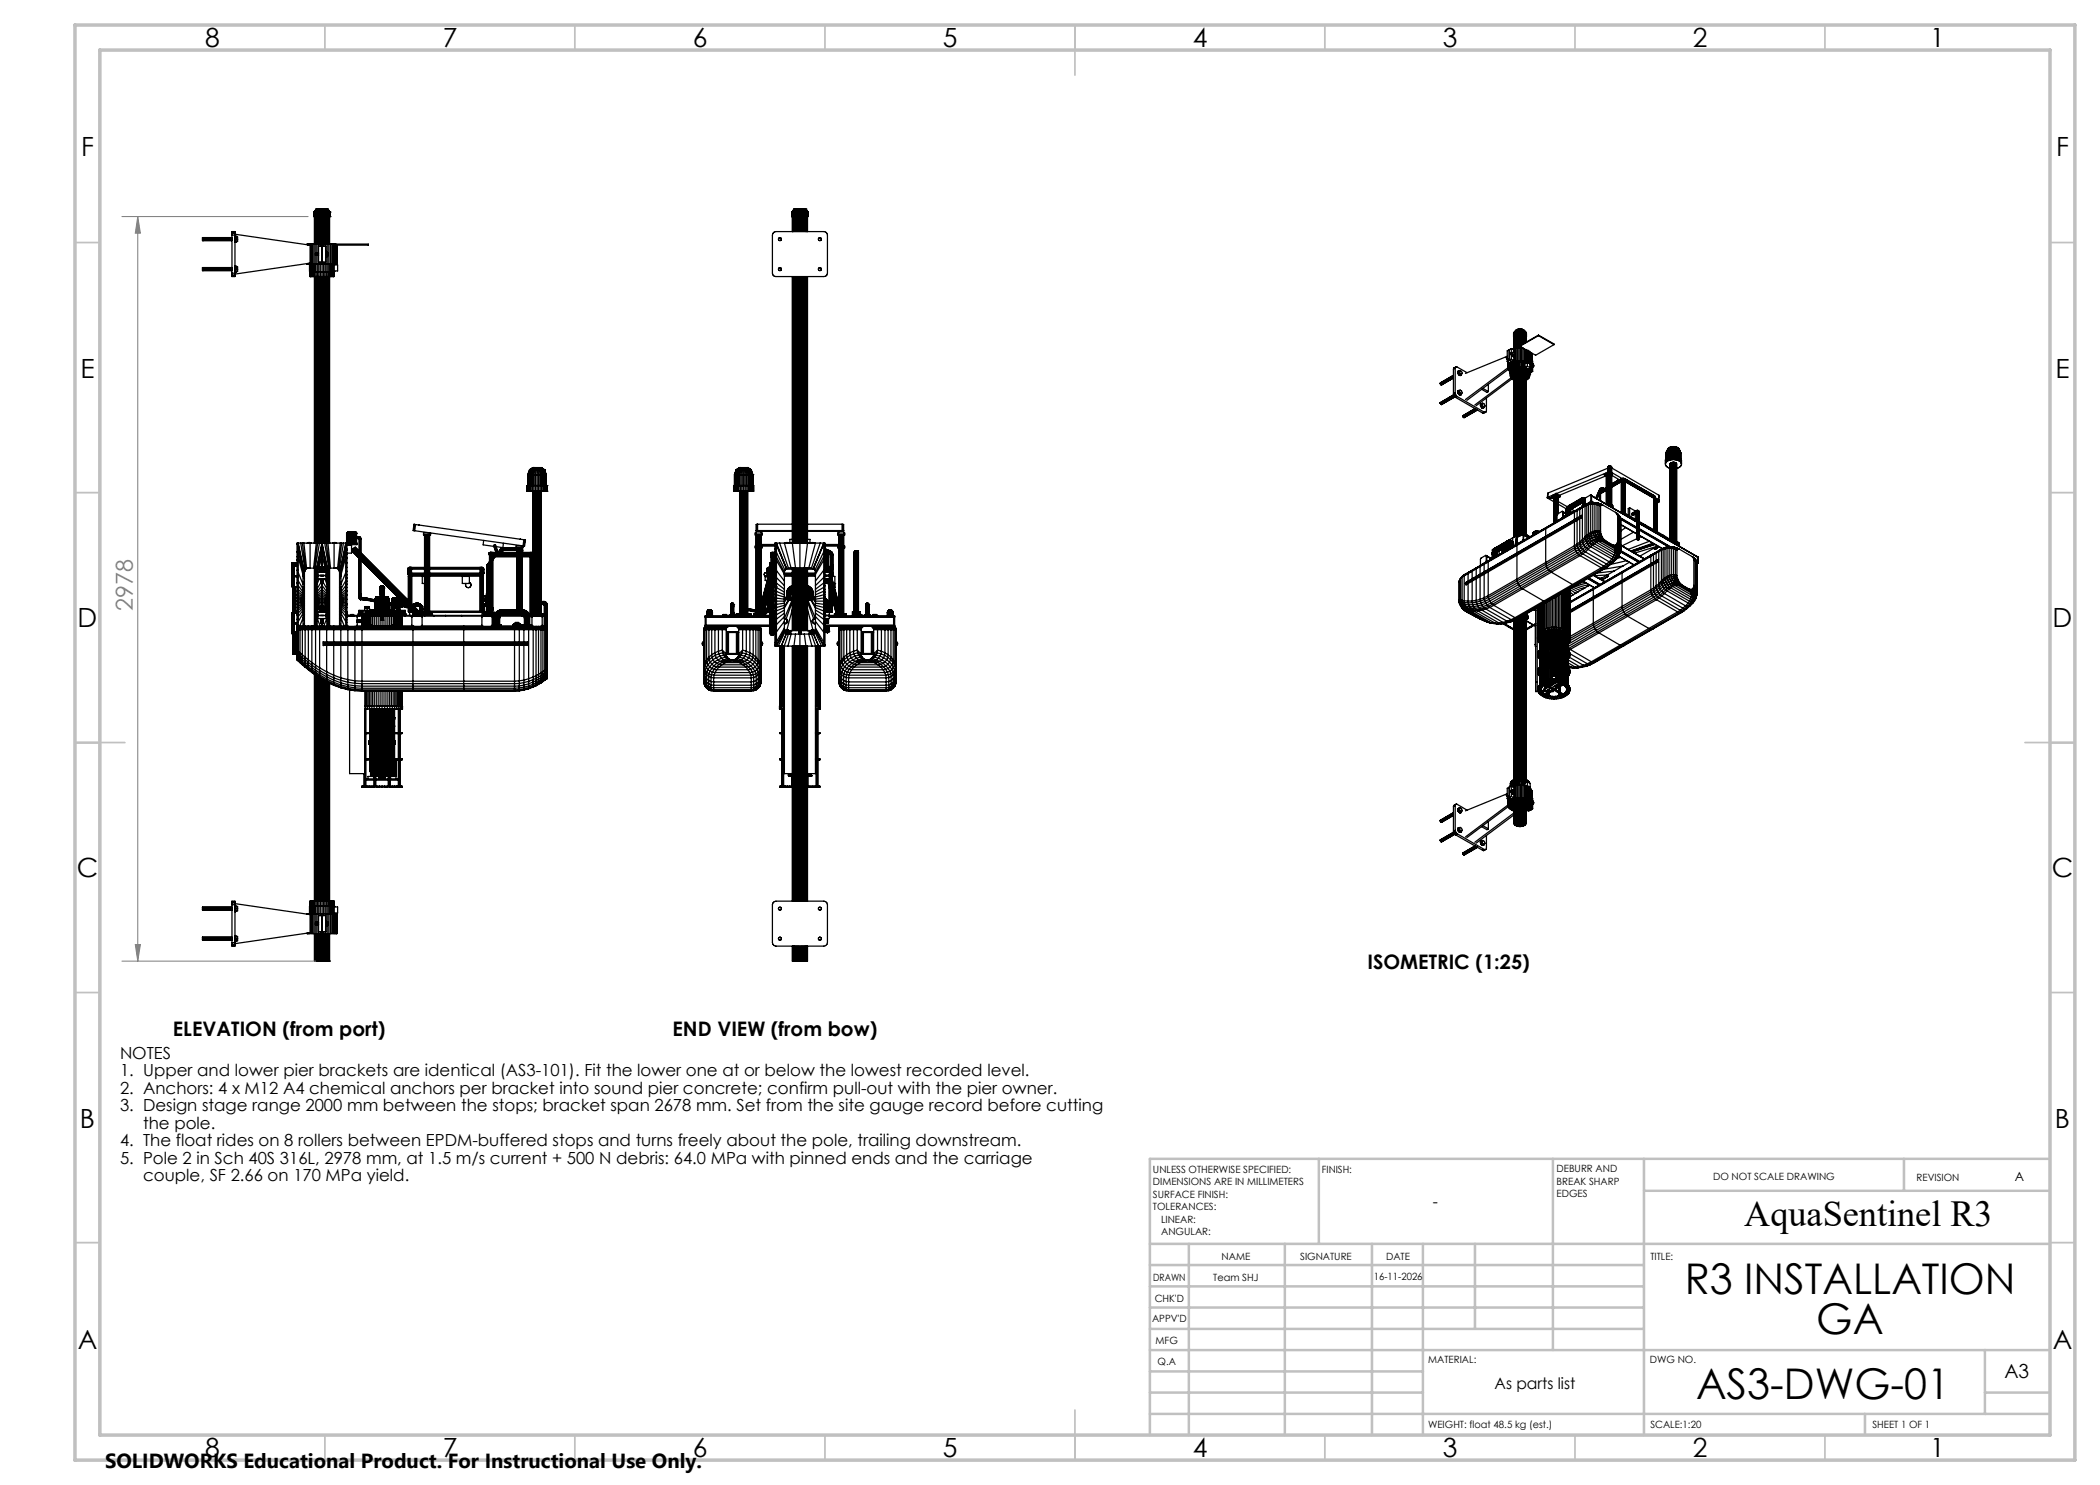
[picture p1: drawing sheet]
<svg xmlns="http://www.w3.org/2000/svg" width="420mm" height="297mm" viewBox="0 0 420 297" stroke-linecap="round" stroke-linejoin="round" font-family="sans-serif">
<defs><g id="words">
<g font-size="8.5">
<text x="336.9" y="258.8">R3 INSTALLATION</text>
<text x="363.3" y="266.9">GA</text>
<text x="339.2" y="279.7">AS3-DWG-01</text>
</g>
<text font-size="7.3" x="348.9" y="245.1">AquaSentinel R3</text>
<g font-size="5.3">
<text x="41" y="9.5">8</text>
<text x="88.5" y="9.5">7</text>
<text x="138.5" y="9.5">6</text>
<text x="188.5" y="9.5">5</text>
<text x="238.5" y="9.5">4</text>
<text x="288.5" y="9.5">3</text>
<text x="338.5" y="9.5">2</text>
<text x="386" y="9.5">1</text>
<text x="16.2" y="31.2">F</text>
<text x="411.2" y="31.2">F</text>
<text x="16.1" y="75.5">E</text>
<text x="411.1" y="75.5">E</text>
<text x="15.5" y="125.5">D</text>
<text x="410.5" y="125.5">D</text>
<text x="15.4" y="175.5">C</text>
<text x="410.4" y="175.5">C</text>
<text x="16" y="225.5">B</text>
<text x="411" y="225.5">B</text>
<text x="15.5" y="269.7">A</text>
<text x="410.5" y="269.7">A</text>
<text x="41" y="291.5">8</text>
<text x="88.5" y="291.5">7</text>
<text x="138.5" y="291.5">6</text>
<text x="188.5" y="291.5">5</text>
<text x="238.5" y="291.5">4</text>
<text x="288.5" y="291.5">3</text>
<text x="338.5" y="291.5">2</text>
<text x="386" y="291.5">1</text>
</g>
<text font-size="4.7" fill="#808080" x="26.6" y="122.2" transform="rotate(-90 26.6 122.2)">2978</text>
<text font-size="4.1" x="21" y="293.7">SOLIDWORKS Educational Product. For Instructional Use Only.</text>
<g font-size="4">
<text x="273.5" y="193.8">ISOMETRIC (1:25)</text>
<text x="34.6" y="207.3">ELEVATION (from port)</text>
<text x="134.5" y="207.3">END VIEW (from bow)</text>
</g>
<text font-size="3.9" x="400.9" y="275.5">A3</text>
<g font-size="3.3">
<text x="24" y="211.8">NOTES</text>
<text x="24" y="215.3">1. Upper and lower pier brackets are identical (AS3-101). Fit the lower one at or below the lowest recorded level.</text>
<text x="24" y="218.8">2. Anchors: 4 x M12 A4 chemical anchors per bracket into sound pier concrete; confirm pull-out with the pier owner.</text>
<text x="24" y="222.3">3. Design stage range 2000 mm between the stops; bracket span 2678 mm. Set from the site gauge record before cutting</text>
<text x="28.6" y="225.8">the pole.</text>
<text x="24" y="229.3">4. The float rides on 8 rollers between EPDM-buffered stops and turns freely about the pole, trailing downstream.</text>
<text x="24" y="232.8">5. Pole 2 in Sch 40S 316L, 2978 mm, at 1.5 m/s current + 500 N debris: 64.0 MPa with pinned ends and the carriage</text>
<text x="28.6" y="236.3">couple, SF 2.66 on 170 MPa yield.</text>
</g>
<g font-size="3.2">
<text x="286.6" y="241.4">-</text>
<text x="298.9" y="277.9">As parts list</text>
</g>
<text font-size="2.5" x="402.9" y="236.1">A</text>
<g font-size="2">
<text x="230.6" y="234.6">UNLESS OTHERWISE SPECIFIED:</text>
<text x="230.6" y="237.1">DIMENSIONS ARE IN MILLIMETERS</text>
<text x="230.6" y="239.6">SURFACE FINISH:</text>
<text x="264.4" y="234.6">FINISH:</text>
<text x="311.3" y="234.5">DEBURR AND</text>
<text x="311.3" y="237">BREAK SHARP</text>
<text x="311.3" y="239.5">EDGES</text>
<text x="342.6" y="236">DO NOT SCALE DRAWING</text>
<text x="383.3" y="236.2">REVISION</text>
<text x="230.6" y="242.1">TOLERANCES:</text>
<text x="232.2" y="244.6">LINEAR:</text>
<text x="232.2" y="247.1">ANGULAR:</text>
<text x="244.3" y="252">NAME</text>
<text x="260" y="251.9">SIGNATURE</text>
<text x="277.2" y="251.9">DATE</text>
<text x="330.1" y="251.9">TITLE:</text>
<text x="230.6" y="256.1">DRAWN</text>
<text x="242.6" y="256.1">Team SHJ</text>
<text x="274.8" y="255.9">16-11-2026</text>
<text x="230.9" y="260.3">CHK'D</text>
<text x="230.4" y="264.4">APPV'D</text>
<text x="231.1" y="268.8">MFG</text>
<text x="231.5" y="273">Q.A</text>
<text x="285.6" y="272.5">MATERIAL:</text>
<text x="330" y="272.5">DWG NO.</text>
<text x="285.6" y="285.5">WEIGHT: float 48.5 kg (est.)</text>
<text x="330.1" y="285.6">SCALE:1:20</text>
<text x="374.5" y="285.6">SHEET 1 OF 1</text>
</g>
</g></defs>
<g fill="none" stroke="#000" stroke-width=".25">
<path d="M40.5 54.1h.1M40.5 48.1h.1M40.5 53.8h5.9M40.5 53.9h5.9M40.5 53.7h5.9M40.5 53.6h5.9M40.5 54h5.9M40.5 53.5h5.9M40.5 54.1h5.9M40.5 47.7h5.9M40.5 47.8h5.9M40.5 47.9h5.9"/>
<path d="M40.5 48h5.9M40.5 47.6h5.9M40.5 48.1h5.9M46.4 46.3h.6v9h-.6zM46.4 47.5h-5.9v.6M46.4 53.5h-5.9v.6M46.4 47h.6M46.4 54.6h.6M46.4 46.7h.6M46.4 55h.6M46.4 46.4h.6M46.4 55.2h.6"/>
<path d="M47 53.8h.5M47 54h.1M47 53.5h.1M47 47.8h.5M47 48h.1M47 48.1h.1M47 47.5h.1M47 47.7h.1M47 48.3h.1M47 47.4h.1M47 47.3h.1M47 48.4h.1"/>
<path d="M47 47.2h.1M47 53.7h.1M47 54.1h.1M47 54.3h.1M47 53.4h.1M47 53.3h.1M47 54.4h.1M47 53.2h.1M47 46.8l15 2.2M47.1 47.2h.1M47.1 48.4h.1M47.1 54.4h.1"/>
<path d="M47.1 53.2h.1M47.1 53.4h.4v.9h-.4M47.1 47.4h.4v.9h-.4M47.1 47.2v1.2M47.1 53.2v1.2M61.4 48.9v-.1h12.3v.2h-6.5M61.5 48.8v.2M61.5 52.7v.1M61.7 48.8v.2M61.7 52.7v.1M61.8 48.8v.2M61.8 52.7v.1"/>
<path d="M61.9 54.3h.1M61.9 52.8v1.5M62 48.8v6.5M62 55.3h.1M62 52.6l-15 2.2M62.1 52.8v2.5M62.2 54.3v1M62.2 48.8v5.5M62.3 54.3v1M62.4 52.8v1.5M62.5 48.8v4M62.5 54.3v1"/>
<path d="M62.7 52.8v1.5M62.7 54.3v1M62.8 48.8v4M62.8 42.4h3.2M62.8 42.4v.9h3.2M62.8 42.4v.9M62.9 43.3v5.5M62.9 52.8v1.5M62.9 55.3v53.3M62.9 54.3l.1 54.3M63 43.3v5.5M63 55.3v53.2"/>
<path d="M63 48.8v4M63.1 50.6h.1M63.1 50.6v.5h.6M63.1 55.3v53.2M63.1 50.7h.6M63.1 50.8h.6M63.1 50.9h.6M63.1 51h.6M63.1 50.6h.6M63.1 52.8v1.5M63.2 41.8h.1M63.2 43.3v5.5"/>
<path d="M63.2 54.3v54.2M63.2 41.8h2.4l.4 .6M63.2 41.8l-.4 .6M63.3 41.8l-.4 .6M63.3 41.8l-.3 .6-.1 6.4M63.3 43.3v5.5M63.3 55.3v53.3M63.4 48.8v1.8M63.4 51.1v1.7M63.4 41.8l-.3 .6v6.4M63.5 52.8v1.5M63.5 43.3v5.5"/>
<path d="M63.5 54.3v54.2M63.6 41.8l-.3 .6v.9M63.6 43.3v5.5M63.6 55.3v53.3M63.7 48.8v4M63.7 41.8l-.2 .6v.9M63.7 49.2h1.4M63.7 52.4h1.4M63.7 52.8v1.5M63.8 54.3v54.3M63.8 43.3v5.5M63.9 41.8l-.2 .6v.9"/>
<path d="M64 43.3v5.9M64 52.4l.1 1.9M64 55.3v53.3M64 41.8l-.1 1.5M64.1 54.3v1M64.2 41.8v1.5M64.2 43.3v5.5M64.2 55.3v53.3M64.4 50.7h.1M64.4 50.8h.1M64.4 50.9h.1M64.4 51h.1"/>
<path d="M64.4 50.6h.1M64.4 51.1h.1M64.4 52.8h.1M64.4 48.8h.1M64.4 41.8v71.5M64.6 41.8l.1 1.5M64.6 43.3v5.5M64.6 55.3v53.3M64.8 48.8v.4M64.8 52.4l-.1 2.9M64.8 41.8l.1 1.5M64.8 43.3v5.5"/>
<path d="M64.8 55.3v53.3M64.9 41.8l.2 .6v.9M65 43.3v5.5M65 54.3v54.3M65.1 52.8v1.5M65.1 41.8l.2 .6v6.4M65.1 48.8v4M65.1 50.4h.4v.8h-.4M65.1 50.8h.4M65.1 51h.1M65.1 51.1h.1M65.1 50.7h.1"/>
<path d="M65.1 50.3l.1 1.1M65.1 50.5h.1M65.1 50.4h.1M65.1 51.3h.1M65.1 50.3h.1M65.1 51.4h.1M65.2 43.3v5.5M65.2 55.3v53.3M65.2 51.4h.1M65.3 41.8l.2 .6v.9M65.4 52.8l-.1 55.7M65.4 41.8l.3 .6v6.4"/>
<path d="M65.4 48.8v1.6M65.4 51.2v1.6M65.5 41.8l.3 .6 .1 6.4M65.5 43.3v5.5M65.5 55.3v53.2M65.5 41.8l.4 .6v.9M65.6 43.3v5.5M65.6 54.3v54.2M65.7 52.8v1.5M65.7 55.3v53.3M65.8 48.8v4M65.8 43.3v5.5"/>
<path d="M65.8 55.3v53.2M65.9 54.3l-.1 54.3M65.9 43.3v5.5M65.9 55.3v53.3M65.9 52.8v1.5M66 42.4h.1M66 43.3h.1M66 42.4v.9M66.1 48.8v4M66.1 54.3v1M66.2 52.8v1.5M66.3 54.3v1"/>
<path d="M66.4 48.8v4M66.4 52.8v1.5M66.5 54.3v1M66.6 52.8v1.5M66.6 48.8v4M66.6 54.3v1M66.7 52.8v2.5M66.8 48.8v6.5h-4.8M66.9 53h.6v1.2h-.6M66.9 54.2v.1h-5M66.9 52.8v.2M67 48.8v4"/>
<path d="M67.2 48.8v4M67.3 49v3.8M67.4 49v3.8h-6v-.1M154.8 46.4l.4-.1h9.6l.3 .1 .4 .6v7.6l-.1 .4-.3 .2-.3 .1-10-.1-.3-.6v-7.6zM155.8 53.6l.2-.1 .2 .1v.4l-.3 .1-.2-.3zM155.8 47.6l.2-.1 .2 .1v.4l-.3 .1-.2-.3zM158.4 42.4h3.2M158.4 42.4v.9h3.2v-.9M158.5 55.3v53.3M158.5 43.3v3M158.6 55.3l-.1 53.3M158.7 55.3v53.3"/>
<path d="M158.8 41.8h.1M158.8 41.8h2.4M158.8 41.8l-.4 .6v.9M158.8 41.8l-.4 .6M158.8 43.3v3M158.8 55.3v53.2M158.9 41.8l-.4 .6v3.9M158.9 43.3v3M158.9 55.3v53.2M159 41.8l-.3 .6v3.9M159.1 55.3v53.2M159.1 41.8l-.2 .6v.9"/>
<path d="M159.2 55.3v53.3h-.1M159.3 41.8l-.3 .6 .1 3.9M159.4 41.8l-.2 .6v3.9M159.4 43.3v3M159.4 55.3v53.3M159.6 41.8l-.1 1.5M159.6 43.3v3M159.6 55.3v53.3M159.8 55.3v53.3M159.8 41.8v4.5M160 41.8v4.5M160 55.3v124.9"/>
<path d="M160.2 41.8v1.5M160.2 43.3v3M160.2 55.3v53.3M160.3 41.8l.2 1.5M160.4 43.3v3M160.4 55.3v53.3M160.5 41.8l.2 .6v3.9M160.5 43.3v3M160.5 55.3v53.3M160.7 41.8l.2 .6v.9M160.7 55.3l.1 53.3M160.8 41.8l.3 .6v.9"/>
<path d="M160.9 43.3v3M160.9 55.3v53.2M160.9 41.8l.4 .6v3.9M161 41.8l.4 .6v3.9M161 43.3v3M161 55.3v53.2M161.1 41.8l.4 .6v3.9M161.2 41.8h.1M161.2 41.8l.4 .6v.9M161.2 41.8l.4 .6M161.2 43.3v3M161.2 55.3v53.2"/>
<path d="M161.3 55.3v53.2M161.4 43.3v3M161.4 55.3v53.2M161.4 55.3l.1 53.3M161.5 55.3v53.3M163.8 53.6a.31 .31 0 0 1 .4 .1 .31 .31 0 0 1-.1 .4l-.3-.1zM163.8 47.6a.31 .31 0 0 1 .4 .1 .31 .31 0 0 1-.1 .4l-.3-.1zM288 76.6v.2M288 76.8h.1M288 76.6l2.7-1.5zM288.1 76.8v.1M288.1 76.9l.1 .1"/>
<path d="M288.2 77h.1M288.3 77l2.4-1.4zM290.7 75.2l-2.7 1.6M290.7 75.3l-2.6 1.5M290.7 75.5l-2.6 1.4M290.7 75.1l-2.7 1.6M290.7 75.5l-2.5 1.5M290.7 78.8l.1 .3M290.7 73.8v5M290.7 78.9l-2.7 1.6M290.8 79.1l.1 .2M290.8 79.1l-2.8 1.6"/>
<path d="M290.8 79.2l-2.7 1.5M290.9 79.3l-2.8 1.6M290.9 79.3l.2 .2M290.9 79.3l-2.7 1.6M291 79.4l-2.7 1.5M291 78.6l.1 .3M291 73.6v5M291 78.6l-.3 .2M291 73.6l-.3 .2M291.1 78.9l.2 .2M291.1 73.4l-.1 .2M291.1 78.9l-.3 .2"/>
<path d="M291.1 79.5l5.4 3.1M291.1 73.4l-.3 .2-.1 .2M291.3 79.1l.1 .2M291.3 73.3l-.2 .1M291.3 73.3l2.1 1.2M291.3 79.1l-.4 .2M291.3 73.3l-.4 .3M291.4 79.3l5.5 3.1M291.4 79.3l-.3 .2M291.5 78.4l.1 .3M291.5 74.5l.1 .3M291.6 74.4v.1"/>
<path d="M291.6 78.3l-.1 .1M291.6 74.4l-.1 .1M291.6 78.5v.1M291.6 78.2v.3M291.6 78.5h.1M291.6 74.5v.1M291.6 78.6l.3 .3M291.6 78.6h.1M291.6 78.7l.1 .1M291.6 74.6l.3 .4M291.6 74.6v.1M291.6 74.8l.1 .1"/>
<path d="M291.7 74.4l.1 .4M291.7 78.3l.1 .4M291.7 78.1l-.1 .2M291.7 78.1h.2M291.7 78.7h-.1M291.7 78.8l.2 .2M291.7 74.2l-.1 .2M291.7 74.2l-.1 .1M291.7 74.2h.2M291.7 74.8h-.1M291.7 74.9l.1 .1M291.8 78.8h-.1"/>
<path d="M291.8 74.9h-.1M291.8 74.8l.3 .2 .2-.1M291.8 78.7l.3 .2 .2-.1M291.8 75h.1M291.9 78.9h.1M291.9 78.9h-.1M291.9 75h.1M291.9 75h-.1M291.9 74.3l-.2 .1M291.9 74.3l.1 .4M291.9 78.2l-.2 .1M291.9 78.2l.1 .4"/>
<path d="M291.9 79h.1M291.9 75l.1 .1M292 78.9v.1M292 78.9l-.1 .1M292 75v.1M292 75h-.1M292 74.7l-.2 .1M292 74.7l.3 .2M292 74.1l-.1 .2M292 74.1l.3 .2 .2 .3-.2 .3M292 74.1l-.3 .3M292 78.6l-.2 .1"/>
<path d="M292 78.6l.3 .2M292 78l-.1 .2M292 78l.3 .2 .2 .4-.2 .2M292 78l-.3 .3M292 79h.1M292 75.1h.1M292.1 79h.1M292.1 79h-.1M292.3 74.9l-.3 .2M292.3 78.8l-.2 .2M296.3 77.9l1.1 .6 .3-.2M296.6 77.7l1.1 .6"/>
<path d="M297.3 79.6v2.6l-.2 .3M297.7 76.9v1.4M301.3 71.4v.2M301.3 71.6v.1M301.3 71.4l.1-.1zM301.3 71.7l.1 .1M301.4 71.8h.1M301.4 71.5l-.1 .1M301.4 71.6l-.1 .1M301.4 71.4l-.1 .1M301.4 71.7v.1M301.4 72.3l.5 .3v.2"/>
<path d="M301.4 71.3l-8.3 3.4M301.6 73.6l-8.5 6.3M301.6 73.6h.4M301.6 72.3v1.3M301.6 73.6v.2M301.6 72.4v1.2M301.6 72.4v1M301.6 73.4v.2M301.6 73.8l.2 .2M301.6 73.4h.4M301.7 73.3l-.1 .1M301.7 73.9l-8.3 6.2"/>
<path d="M301.7 73.3h.3M301.7 73.1v.2M301.7 72.4v.7M301.7 73.1l.4 .1M301.8 74l.1 .2M301.8 73l-.1 .1M301.8 72.5v.5M301.8 73l.4 .1M301.8 70v2M301.8 70l-.4 .2v2.1M301.8 70h.1M301.8 72l-.4 .3"/>
<path d="M301.9 72l.4 .3v.3M301.9 74.2l.1 .1M301.9 72.8l.4 .2M301.9 72.8l-.1 .2M302 74.2h-.1M302 74.7l.1 .1M302 74.5h.1M302 74.7h.1M302 73.7l-.4 .1M302 73.9h-.3M302 74h-.2M302.1 74.8h.1"/>
<path d="M302.1 73.2l.1 1.7 .6 .1M302.1 74.4v.9M302.1 75.2h.6M302.1 75.3l.1 .3M302.1 72.4v.3M302.1 72.7l-.2 .1M302.1 72.7l.3 .1M302.2 73.1v1M302.2 74.1h.1M302.2 73.1l-.2 .3v1.3M302.2 74.1l-.1 .3M302.2 74.1v.7"/>
<path d="M302.2 74.8l.6 .1M302.2 74.8l-.1 .2 .6 .1M302.2 75.6l.1 .1M302.2 70.8l.1 .2M302.2 70.8h.1M302.2 75.6l-7.2 5.4M302.3 73.9v.7M302.3 69.7l-.1 1.1M302.3 70.9v.9M302.3 73v.9M302.3 73.9l-.1 .2M302.3 73l-.1 .1"/>
<path d="M302.3 70.7v.1M302.3 70.9h.1M302.3 70.7l-.1 .1M302.3 69.7l-.4 .3M302.3 71.8l-.4 .2M302.3 69.7l.5 .3M302.3 71.8l.5 .3M302.3 70.6h.1M302.3 70.8v.1M302.3 72.3v.3M302.3 70.9l.1 .1M302.3 70.6v.1"/>
<path d="M302.3 71l.1 .2M302.3 72.6l.3 .1M302.3 72.6l-.2 .1M302.3 74.6l.6 .2M302.3 74.6l-.1 .2M302.3 75.7l.2 .1M302.3 70.8l.1 .3M302.4 71v.1M302.4 71h-.1M302.4 71.2h.1M302.4 72.8v1M302.4 73.8l-.1 .1"/>
<path d="M302.4 72.8l-.1 .2M302.4 75.8l-7.2 5.3M302.4 73.8h.1M302.4 71.1l.3 .1 .2-.1M302.4 71.1l.2 .2M302.4 71.1v.1M302.4 71.2l.1 .1M302.5 73.8v.7M302.5 74.5l.5 .2M302.5 74.5l-.2 .1M302.5 73.8l-.3 .3M302.5 75.8l.1 .1"/>
<path d="M302.5 69.8h.1M302.5 70.7l-.2 .1M302.5 70.7l.1 .3M302.5 71.2h-.1M302.5 72.2v.3l.3 .1v1.7M302.5 70.5l-.2 .1M302.5 71.3h.1M302.5 69.8v.1M302.6 72.7v1M302.6 72.7l-.2 .1M302.6 73.7l-.2 .1M302.6 71.3h.1"/>
<path d="M302.6 71.3h-.1M302.6 73.7h.1M302.6 73.7v.7l.5 .2M302.6 73.7l-.1 .1M302.6 75.9l.2 .1M302.6 71l-.2 .1M302.6 71l.3 .1M302.6 70.4l-.1 .3M302.6 70.4l.4 .5-.1 .2M302.6 70.4l-.3 .4M302.7 71.3l.1 1.1M302.7 75.1v.2"/>
<path d="M302.7 75.3h-.6M302.7 75.3l.1 .1M302.7 71.3h.1M302.8 75l-.1 .1M302.8 75v.3l-.6 .2M302.8 69.7v.8M302.8 69.7l-.3 .1M302.8 72.4l-.5 .2M302.8 72.4l.2 .2M302.8 66.5v.6M302.8 73.6l-.2 .1M302.8 67.1l-.1 .1"/>
<path d="M302.8 73.6v.1M302.8 75.5l-.6 .1M302.8 75.6l-.5 .1M302.8 75.7l-.3 .1M302.8 75.9h-.2M302.8 67.2v2.5M302.8 74.9v32.5M302.8 74.3l.4 .3M302.8 73.7h-.2M302.8 74.3l-.3 .2M302.8 67.2h.1M302.8 71.3h-.2"/>
<path d="M302.9 66.4l-.2 .2 .1 1M302.9 67l-.1 .1M302.9 66.4v.6M302.9 74.8l-.1 .2M302.9 67.1v2.6M302.9 74.8v32.6M302.9 67.1l-.1 .1M303 74.7l-.1 .1M303 66.9l-.1 .1M303 66.3v.6M303 67v2.7M303 74.8v32.5"/>
<path d="M303 66.3l-.1 .1M303 69.7v1.2M303 71v1.3l.2 .2M303 72.5v1M303 72.5l-.4 .2M303 73.5l-.2 .1M303 73.5v.1M303 66.9v2.8M303 73.6v.6l.4 .3M303 74.7v32.6M303 73.6l-.2 .1M303 66.9l-.1 .2"/>
<path d="M303.1 74.6l-.1 .1M303.1 66.2v.6M303.1 66.2l-.1 .1M303.1 66.8v2.8M303.1 74.6v32.6M303.1 66.8l-.1 .1M303.2 74.6h-.1M303.2 66l-.3 .4M303.2 66l-.2 .3M303.2 66.1v.6M303.2 69.6v2.6M303.2 72.5v1.7"/>
<path d="M303.2 74.2l.3 .3M303.2 74.2l-.4 .1M303.2 72.5h-.2M303.2 66.7l-.2 .2M303.2 66.1l-.1 .1M303.2 72.2l-.4 .2M303.2 69.6l-.4 .1M303.2 72.2l.2 .3M303.3 66.8v2.8M303.3 74.6v32.5M303.3 66.8h-.2M303.3 66l-.2 .2"/>
<path d="M303.4 66.7v2.9M303.4 74.5v32.6M303.4 66.7l-.1 .1M303.4 66.7h-.2M303.4 66.1v.6M303.4 66.1h-.2M303.4 65.9l-.2 .2M303.4 65.9l-.2 .1M303.5 72.4v1.7l.2 .4v32.4M303.5 74.5l-.3 .1M303.5 66.7v5.5M303.5 74.5v32.5"/>
<path d="M303.5 72.2h-.3M303.5 72.2h.3M303.5 72.2l.1 .2M303.6 65.9l-.2 .2M303.6 66.6l-.2 .1M303.6 66v.6M303.6 66l-.2 .1M303.7 66.7v2.9M303.7 66.7h-.3M303.7 65.8l-.3 .1M303.7 65.8h.1M303.7 65.8l-.1 .2"/>
<path d="M303.7 72.4v1.7M303.7 74.1h.5M303.7 74.1l.1 .3M303.7 74.1l-.5 .1M303.7 72.4h.6M303.7 72.4l-.5 .1M303.8 66.6h-.2M303.8 66.6h.4M303.8 66h.4M303.8 66v.6M303.8 69.6v2.6M303.8 66h-.2"/>
<path d="M303.8 69.6h-.6M303.8 72.2v.2M303.8 74.4h.4M303.8 74.4l-.3 .1M303.8 65.8v.2M303.8 66.6v2.9M303.8 74.4v32.8M303.8 66.6l-.1 .1M304 65.8h-.2M304 65.8v3.7M304 72.4v34.7M304 65.8h.2"/>
<path d="M304.1 69.5v2.6M304.1 72.1l-.3 .1M304.1 69.5l-.3 .1M304.1 72.1l.2 .1M304.1 69.5l.2 .1M304.1 72.1v.3M304.2 74.4l.1 .1M304.2 65.8v.2M304.2 65.8h.1M304.2 66.6v2.4M304.2 69.4v.2M304.2 74.4l-.1 32.7"/>
<path d="M304.2 66.6l.8 .4M304.2 66.6h.2M304.2 66v.6M304.2 66h.2M304.2 73.4l-1.2 .2M304.2 74.1v.3M304.2 73.4l.5 .1M304.2 74.1l.5 .1M304.3 72.4l-.1 1.7M304.3 73.4l-1.3 .1M304.3 72.4l.5 .1M304.3 73.4h.5"/>
<path d="M304.3 73.4h-.1M304.3 65.8l.1 .2M304.3 65.8l.1 .1M304.3 66.7v2.3M304.3 69.5v.1M304.3 74.5v32.4M304.3 74.5h.2M304.3 69.6v2.6M304.3 69.6h.3M304.3 72.2h.6M304.3 72.2v.2M304.4 66.6l.2 .1"/>
<path d="M304.4 66v.6M304.4 66l.2 .1M304.4 65.9l.2 .2M304.4 65.9h.2M304.4 66.7v2.2M304.4 69.5v.1M304.4 74.5v32.4M304.5 74.5h.2M304.5 73.4h.1M304.6 65.9l.2 .2M304.6 65.9l.1 .1M304.6 66.7l.4 .2"/>
<path d="M304.6 66.1v.6M304.6 66.7v2.1M304.6 74.5v32.3M304.6 66.1h.2M304.6 69.6v2.6l-.3 2.3M304.7 74.5l.1 .1M304.7 66l.5 .4M304.7 66l.2 .2M304.7 74.6v32.2M304.7 74.2l-.2 .3M304.7 73.5l.3 .1M304.7 74.2h.3"/>
<path d="M304.8 66.1l-.1 2.6M304.8 72.5l-.1 1.7M304.8 72.5h.2M304.8 73.4l.2 .1M304.8 66.1l.1 .1M304.8 66l.4 .4M304.8 73.4l-.1 .1M304.8 74.6l.3 .2M304.8 66.8v1.8M304.8 74.6v32.3M304.9 66.2v.6M304.9 69.8v2.4"/>
<path d="M304.9 66.2l.1 .1v.6M304.9 72.2l.3 .1M304.9 72.2l-.2 .3M304.9 66.9v1.7M304.9 74.7v32.3M305 74.2l-.3 .3M305 73.6l.2 .1M305 74.2l.2 .1M305 72.5v1.7M305 72.5l.2 .1M305 73.5l.2 .1M305 73.5v.1"/>
<path d="M305 66.9l.2 .1M305 67v1.5M305 74.8v32.2M305 67l.1 .1M305.1 74.8l.2 .2M305.1 67.1v1.4M305.1 74.8v32.1M305.1 67.1l.1 .1M305.2 66.4v.6M305.2 67.2v1.3M305.2 69.8v2.5M305.2 73.7v.6"/>
<path d="M305.2 74.9v32M305.2 74.3l-.4 .3M305.2 73.7h.2M305.2 74.3l.2 .1M305.2 67v.1M305.2 66.4v.1M305.2 67.2h.1M305.2 72.3l-.3 .2M305.2 72.3l.2 .1M305.2 67.2v1.2M305.2 67.2v.1M305.2 73.6v.1"/>
<path d="M305.2 66.5v.6M305.2 73.5v.1M305.2 73.6l.2 .1M305.2 67.1l.1 .1M305.2 66.5l.1 .8M305.2 75.5l.6 .1M305.2 75.6l.4 .1M305.2 75.7l.3 .1M305.2 75.9h.2M305.3 66.6v.6M305.3 75v.3M305.3 75.3l.6 .2"/>
<path d="M305.3 75.3l-.1 .1M305.3 67.2v.1M305.3 75.2h.6M305.3 75.2v.1h.6M305.3 67.3l-.1 .3M305.4 69.9v2.5M305.4 73.7v.7M305.4 74.4l-.5 .2M305.4 73.7l.1 .1M305.4 74.4l.2 .2M305.4 75.9l-.2 .1M305.4 72.4l.2 .1"/>
<path d="M305.4 72.4l-.2 .2M305.4 73.6v.1M305.4 73.7l.2 .1M305.4 73.7h.1M305.5 73.2l-.4 .2M305.5 73.2l.5 .4M305.5 72.5v.7M305.5 72.5l.5 .3v.8M305.5 72.5l-.4 .2M305.5 73.8v.7l-.5 .2M305.5 73.8l.1 .2M305.5 73.8h.1"/>
<path d="M305.6 73.8l.1 .1M305.6 73.7v.1M305.6 70v2.5M305.6 72.5l.2 .1M305.6 72.5h.1M305.6 74.6l-.5 .2M305.6 74v.6M305.6 74.6l.2 .2M305.6 74l.2 .1M305.6 75.7l-.2 .2M305.7 73.8v.1M305.7 73.9l.2 .2"/>
<path d="M305.7 73.9l-.1 .1M305.8 72.6h.1M305.8 70.1v2.5M305.8 74.1v.7M305.8 74.1h.1M305.8 74.8l-.6 .1v32M305.8 74.8l.1 .1M305.8 74.1l.1 .1M305.8 75.6l-.2 .1M305.8 72.6l.2 .1M305.9 73.7v.4M305.9 74.2v.7"/>
<path d="M305.9 74.9l-.6 .1M305.9 74.9v.3M305.9 74.1l.1 .3h-.1v.6l-.6 .1v.1M305.9 74.2v.3M305.9 75.5l-.1 .1M305.9 74.8h.1M305.9 75.2v.3M305.9 73.6v.6M305.9 74.5v.7M305.9 74.5h.1M305.9 74.7h.1M306 72.7h.1"/>
<path d="M306 70.3v2.4M306 74.7l-.1 .1M306 73.8h.4M306 73.9l.3 .1M306 74.1h.2M306 74.3h.1M306 73.6l-.3 .2M306 72.8l.1 .1M306.1 70.4v2.5M306.1 72.9l.2 .3M306.1 72.9h-.1M306.1 74.5h.1"/>
<path d="M306.1 74.5l-.1 .1M306.2 74.1l-.2 .2M306.2 74.1l.3 .2M306.2 70.6v2.4l-.2 .1M306.3 74l-.1 .1M306.3 73.2v-2.6l.1 3.1M306.3 73.2l.1 .1M306.3 73.2h-.3M306.4 73.8l-.1 .2M306.4 73.7l-.4-.1v1.1M306.4 73.2l.2 .1M306.4 72.6l.4 .5-.2 .2"/>
<path d="M306.4 73.5h.1M306.4 72.1l.1 .1v.5M306.4 73.7v.1M306.4 73.3l-.4 .1M306.4 73.5h-.4M306.5 73.4l-.1 .1M306.5 74.3l-.3 .2-.2-.1 .1 .1M306.5 73.4v.9M306.6 73.3h.1M306.6 73.3l-.2 .1M307.7 67l-3.7 2.1M307.7 67v.1"/>
<path d="M307.7 67.1l-3.7 2.1 .9 .6M307.7 67l3.1 1.8v.1M307.7 67.1l3.1 1.8M310.8 68.9l-3.7 2.1-.9-.4M105.4 97.1v1.1M105.5 97.1v1.1M105.6 94.9h3.7M105.6 94.9v2.2M105.6 94.9v3.3M105.8 97.1v1.1M105.9 93.9l-.3 1M106 93.9l-.3 1v2.2"/>
<path d="M106 97.1v1.1M106.2 97.1v1.1M106.5 97.1v1.1M106.6 93.5h.1M106.6 93.5l-.7 .4h3M106.6 93.5h1.6M106.6 98.2l.1 12.4M106.6 93.5l-.7 .4M106.7 93.5l-.6 .4-.3 1v2.2M106.7 98.2v12.4M106.8 98.2v12.5M106.8 93.5l-.6 .4-.3 1v2.2"/>
<path d="M106.9 93.5l-.5 .4-.3 1v2.2M106.9 98.2v20.9M106.9 93.5l-.4 .4-.2 1v2.2M107 98.2v24.1M107 93.5l-.3 .4-.1 1v2.2M107.2 93.5l-.3 .4-.1 1v3.3M107.2 98.2l-.1 24.1M107.3 93.5l-.2 1.4v15.3M107.4 93.5v29.7M107.5 93.5l.2 1.4v15.3M107.6 98.2v12M107.7 93.5l.2 .4 .1 1v25.4"/>
<path d="M107.8 93.5l.3 .4 .1 1v2.2M107.8 98.2v24.1M107.9 93.5l.4 .4 .2 1v2.2M108 93.5l.5 .4 .2 1v2.2M108.1 93.5l.5 .4 .3 1v2.2M108.1 98.2v22.1M108.2 98.2v22.1M108.2 93.5h.1M108.2 93.5l.7 .4M108.3 97.1v1.1M108.6 97.1v1.1M108.8 97.1v1.1"/>
<path d="M108.9 93.9h.1M108.9 93.9l.3 1v3.3M108.9 93.9l.4 1M109 97.1v1.1M109 97.1v-2.2l-.3-1-.5-.4 .6 .4 .3 1v2.2M109.3 94.9v2.2M109.3 97.1v1.1M109.4 97.1h.1M109.4 98.2h.1M109.4 97.1h-4v1.1h4M109.4 97.1v1.1M146.7 97.1h4v1.1h-4z"/>
<path d="M146.8 97.1v1.1M146.9 94.9h.1M146.9 94.9h3.7M146.9 94.9v2.2M147.1 97.1v1.1M147.2 93.9h.1M147.2 93.9h3M147.2 93.9l-.3 1M147.3 97.1v1.1M147.6 97.1v1.1M147.8 97.1v1.1M147.9 98.2v24.7"/>
<path d="M148 93.5h.1M148 93.5l-.7 .4-.3 1v3.3M148 93.5l-.8 .4M148 98.2v24.6M148 93.5l-.6 .4-.3 1v2.2M148.1 98.2v24.6M148.1 93.5l-.6 .4-.3 1v2.2M148.2 93.5l-.5 .4-.3 1v2.2M148.3 93.5l-.5 .4-.2 1v2.2M148.3 98.2v24.6M148.4 93.5l-.3 .4-.2 1v2.2M148.4 97.1v25.7"/>
<path d="M148.5 93.5l-.2 .4-.1 1v28.3M148.6 93.5l-.2 3.6M148.6 98.2v24.6M148.7 93.5v28.2M148.9 93.5l.1 3.6M148.9 98.2v23.4M149 93.5l.2 .4 .1 1v2.2M149 97.1v24.5M149.1 93.5l.3 .4 .2 1v2.2M149.2 93.5l.4 .4 .2 1v2.2M149.2 98.2v23.4M149.3 98.2v23.5"/>
<path d="M149.3 93.5l.5 .4 .2 1v2.2M149.4 93.5l.5 .4 .3 1v2.2M149.4 97.1v1.1M149.4 98.2v23.5M149.4 93.5l.7 .4 .4 1v2.2M149.5 98.2v23.5M149.5 93.5h.1M149.5 93.5l.7 .4M149.5 93.5h-1.6l-.7 .4M149.6 97.1v1.1M149.9 97.1v1.1M150.1 93.9l.3 1v2.2"/>
<path d="M150.1 97.1v1.1M150.2 93.9l.4 1M150.4 97.1v1.1M150.6 94.9h.1M150.6 94.9l-.1 3.3M150.6 97.1v1.1M150.7 97.1v1.1M288 80.5v.2M288 80.7h.1M288 80.5l2.8-1.5-2.8 1.6M288.1 80.7v.2M288.1 80.9h.2"/>
<path d="M292.6 83.2v.2M292.6 83.1l2.4-1.4zM292.6 83.1v.1M292.6 83.4l.1 .1M292.7 83.5h.1M295.1 81.8l-2.5 1.4M295.1 81.8l-2.5 1.5M295.2 81.9l-2.6 1.5M295.3 81.9l-2.6 1.6M295.4 82l-2.7 1.5M295.5 82l-2.7 1.5M296.1 80.9v.2"/>
<path d="M296.1 81.1v.1M296.1 81l.1 .3M296.1 81.2l.2 .3M296.1 81h.1M296.1 80.8v.1M296.2 80.9l-.1 .1M296.2 81.1h-.1M296.2 80.9h-.1M296.2 81l.1 .3M296.2 81.2h-.1M296.2 80.8h-.1M296.2 80.7v.2"/>
<path d="M296.2 81.3l.1 .1M296.2 80.7h.2M296.2 81.3h.1M296.2 80.7l-.1 .1M296.3 81.4h.1M296.3 81.4l.2 .2M296.3 81.3l.3 .2 .3-.1M296.3 81.5l.1 .1M296.4 80.7h.1M296.4 80.9l-.2 .1M296.4 80.9l.1 .3M296.4 81.5h-.1"/>
<path d="M296.4 81.6h.1M296.5 81.6h.1M296.5 81.6h-.1M296.5 81.2l-.2 .1M296.5 81.2l.4 .2M296.5 80.6l-.1 .3M296.5 80.6l.4 .2 .1 .4-.1 .2M296.5 80.6l-.3 .4M296.6 81.6h.1M296.6 81.6h-.1M296.7 81.6h-.2M296.8 81.4l-.1 .2"/>
<path d="M296.9 82.4l.2 .1M296.9 82.4l-.4 .2M297.1 82.5l-.4 .2-.2-.1M309.5 99.6h1M309.5 99.6h.1M309.5 99.4l1.1 .2M309.5 99.4v.2M309.5 99.6l1.1 .1M309.5 99.6l1.3 .8M309.6 98.6l-.1 .8M309.6 98.6l-.1 1M310.4 99.4l.4 .2"/>
<path d="M310.5 99.6l.1 .1M310.6 99.6h-.1M310.6 99.7l.2 .1M310.6 99.6v.1M310.6 99l-1.1 .4M310.7 99.5l-.1 .1M310.9 99.3l-.1 5.3M310.9 99.2l-.1 .2v5.2M310.9 99.2v5.3M311 99.2v5.3M311 99.2h-.1M311.1 99.1v5.3"/>
<path d="M311.1 99.1h.2M311.1 99.1l-.1 .1M311.2 98.7v.2M311.2 99.1v5.3M311.2 98.7l.8 .4v.3M311.2 98.9l.8 .5M311.2 98.7l-.8 .4v.3M311.2 98.9l-.8 .5M311.3 99.1v5.2M311.3 99.1l.1 .1M311.4 99.2v3.7M311.4 99.2h.1"/>
<path d="M311.5 99.2l.1 .1v3.5M311.5 99.2v3.6M311.6 99.3v3.5M312 99.4l-.4 .2M316.1 99.9l-2.2 1.3M316.1 99.9v.2M316.1 99.7h.2M316.1 99.7v.2M316.1 99.7l-2.1 1.3M316.2 100h.2M316.2 100l.2 .1M316.2 99.8v.2"/>
<path d="M316.2 100l.1 .2M316.2 100l-.1 .1M316.2 99.8l-.1 .1M316.3 99.7l-.1 .1M316.3 99.7l-2.4 1.4M316.3 99.6l.2 .1M316.3 99.6v.1M316.3 99.6l-.2 .1M316.4 100v.1M316.4 99.8h.1M316.4 99.8v.2M316.4 99.8h-.2"/>
<path d="M316.4 99.6h.1M316.4 100l.1 .3M316.4 100h.1M316.4 99.6h-.1M316.5 99.7h.1M316.5 99.7h-.2M316.5 99.8l.2 .3M316.5 99.8l-.1 .2M316.5 99.6l-.1 .2M316.5 99.6l.2 .1M316.5 99.6h-.2M316.6 99.7l.1 .1"/>
<path d="M316.6 99.7l-.1 .1M316.7 99.6h.2M316.7 99.6h-.2M316.7 99.6h.3M316.7 99.6h-.3M316.7 99.7h-.1M316.7 99.8l.1 .2M316.7 99.8l-.2 .2M316.7 99.7l.2 .1M316.9 99.8h.1M316.9 99.8v.2M316.9 99.8l-.1 .2"/>
<path d="M316.9 99.8h-.2M316.9 99.6l.1 .2M316.9 99.6l-.2 .1M316.9 99.6h.1M316.9 100v1M316.9 100h.1M316.9 100l-.1 .2M316.9 100h-.1M317 99.8h.1M317 99.8l-.1 .2M317 99.6v.1M317 99.7l.1 1.2"/>
<path d="M318.1 99l-1.1 .7M318.1 99h.1M318.1 99l.2 .1M318.2 99v1.2M318.2 99.1l.1 .1M318.2 99.1h.1M318.3 99.1v.1M318.3 99.1l9.1 5.3M318.3 99.2v1M319.8 98.1l-.6 1.5 .6-1.5M319.8 98.1h.1M319.8 98.1l.1 .1"/>
<path d="M319.9 98.7l.1 .2M319.9 98.2l-.7 1.5M319.9 98.2h.1M319.9 98h.1M319.9 98l-.1 .1M319.9 98.7h.1M319.9 98.6l.2 .1M319.9 98.8h.1M319.9 98.7v.1M319.9 98.9v1.2M320 98.8l-.1 .1M320 98.2l-.7 1.5"/>
<path d="M320 98.2h.1M320 98l-.1 .2M320 98l.1 .1M320 98l-.2 .1M320 98.4v.1M320 98.7v1.4M320 98.7v.1M320 97.8l-.2 .3M320 97.8h.1M320 98.5h.1M320 98.5l.1 .1M320.1 98.2l-.7 1.6 .7-1.5"/>
<path d="M320.1 98.2v.1M320.1 98l-.1 .2M320.1 98l-.2 .2M320.1 98.6h.1M320.1 98.6l-.2 .1M320.1 98.7v1.5M320.1 97.8l-.1 .2M320.1 97.8l.2 .2M320.1 97.8l-.2 .2M320.1 98.7l1.2-.7zM320.1 98.7h-.1M320.1 98.1l-.1 .1"/>
<path d="M320.1 98.1v.2M320.1 98.1v.1M320.1 98.1h.1M320.1 97.7l-.2 .3M320.1 97.7h.1M320.1 98.6l-.1 .1M320.2 97.9l-.1 .1M320.2 97.9l-.2 .1M320.2 97.7l-.1 .1M320.2 97.7l.1 .1M320.2 97.7l-.2 .1M320.2 97.7h.5"/>
<path d="M320.3 98h-.2M320.3 98l-.2 .1M320.3 98h.1M320.3 97.8l-.1 .1M320.3 97.8h-.2M320.3 97.8v.1M320.3 97.8h.1M320.3 97.6l-.2 .1M320.3 97.6h.1M320.3 97.6h.2M320.3 97.9v.1M320.3 97.9h-.1"/>
<path d="M320.3 97.9h.1M320.4 97.6l-.2 .1M320.4 97.6l-.3 .1M320.4 97.6v.1M320.4 97.6l.1 .1M320.4 97.9l-.1 .1M320.4 97.9h.2M320.4 97.8l.1 .1h-.2M320.4 97.7l-.1 .1M320.4 97.7v.1M320.4 97.8v.1M320.4 97.7l.1 .1"/>
<path d="M320.4 97.6h.2M320.5 97.6h-.1M320.5 97.6v.1M320.5 97.6l.2 .1M320.5 97.6h.1M320.5 97.8l-.1 .1M320.5 97.6l.4 .2-.3-.2M320.5 97.8l-.2 .1M320.5 97.7v.1M320.5 97.7l.2 .1M320.5 97.8h.2M320.5 97.8l.1 .1"/>
<path d="M320.6 97.6l.1 .1M320.7 97.7l.1 .1M320.7 97.8h.1M320.7 97.7v.1M320.7 97.8l-.1 .1M320.9 95l.4 .2M321.1 94.6l-9.8 4.1M321.2 95.2l-9.3 3.9M321.3 98.1l-1.4 .8M321.3 98l-1.2 .6M321.3 97.8l-1.3 .7M321.3 97.9l-1.2 .7"/>
<path d="M321.3 97.6l-1.3 .8M321.3 97.6l-1.2 .6M321.3 97.5l-1.2 .7M321.3 94.9v6M321.4 94.9l-.1 .1v5.9M321.4 94.9v6M321.5 94.8v6.2M321.5 94.8l-.1 .1M321.6 94.8v6.2M321.6 94.8h.1M321.6 94.8h-.1M321.6 94.4l-.7 .4v.2"/>
<path d="M321.6 94.6l-.7 .4M321.6 93.6l-12 5M321.6 93.4v7.6M321.6 93.4l.1 7.7M321.7 93.3h.5M321.7 93.3l-.1 .1M321.7 93.3v7.6M321.8 93.2l-.2 .2M321.8 93.2h-.1M321.8 93.2h.3M321.8 93.2v7.9M321.8 93.2h.1"/>
<path d="M321.9 93.2v7.7M322 93.2v7.7M322.1 93.2v8.1M322.1 93.2l.2 .2M322.1 93.2l.1 .1M322.2 93.3l.1 .1M322.2 93.3l.1 8.1M322.3 93.4l.1 8.1M322.3 93.4v7.5M322.3 94.7l.2 .3M322.3 94.9l.2 .1M322.3 93.6l9.5 5.5"/>
<path d="M322.3 94.5l2.1 1.2M322.4 95.1l1.5 .9M322.5 95l-.2 .1M323.5 96.2h.1M323.5 96.2l-1.2 .6M323.5 96.1h.1M323.5 96.1v.1M323.6 96.1h.1M323.6 96.1l-.1 .1M323.6 96.1l-1.3 .7M323.6 96.1v.1M323.7 96.1h.1"/>
<path d="M323.7 96.1l-.1 .1M323.8 96.1h-.2M323.8 96l-.2 .1M324.2 95.9h.9M324.2 95.9l.4-.1 .5 .1M324.2 96l.1 .1M324.2 95.8v.2M324.2 96.3v6.2M324.2 96l-1.9 1.2M324.2 95.9l-1.9 1.1M324.2 96.3l-1.9 1.2M324.3 96.3h-.1"/>
<path d="M324.3 96.1l-2 1.2M324.3 96.1l.1 .1M324.3 96.2v.1M324.3 96.2l-2 1.2 2-1.1M324.4 96h-.2M324.4 96h.5M324.4 96v.1M324.4 95.7v.3M324.4 96.3v6.1M324.4 96.2l-2.1 1.2M324.4 95.7h.5M324.4 95.7l-.2 .1"/>
<path d="M324.4 96.3h.5M324.4 96.3h-.2M324.4 96.2l-.1 .1M324.4 96.2h.2v6.2M324.4 96.1h.1M324.4 96.1h-.1M324.4 95.7h.1M324.4 95.7l-2.1 1.2 1.9-1.1M324.4 96.2v.1M324.4 96.1h.4M324.4 96.1v.1M324.4 96.2h.1"/>
<path d="M324.4 96.2h-.1M324.6 96h.1M324.6 95.7v.3M324.6 96l-.2 .1M324.6 96v.1M324.6 95.7h.1M324.6 95.7h-.2M324.7 96.2h.1M324.7 95.7v.3M324.7 96.2v6.3M324.7 96l.2 .1M324.7 96v.1"/>
<path d="M324.7 95.7h.2M324.7 96.2h.2M324.8 96.1l.1 .1M324.8 96.2h.1M324.8 96.2l5.9 3.4M324.9 96.1h.1M324.9 96.1h-.1M324.9 95.7l.1 .1M324.9 95.7h.1M324.9 96.2v.1M324.9 96.2l.1 .1M324.9 95.7v.3"/>
<path d="M324.9 96.3v6.3M324.9 96v.1M324.9 96l5.9 3.4M324.9 96.3h.1M324.9 96.2l5.8 3.3 .1-.1M325 96.1l-.1 .1M325 96.1l5.9 3.4M325 95.8l.1 .1M325 95.8l5.8 3.3M325 96.3v6.4M325 96.3l5.8 3.4M325.1 95.9l-.1 .2"/>
<path d="M325.1 95.9h.1M325.1 95.9l5.7 3.4 .2 .1v.3M325.1 95.9l5.9 3.5M330.7 99.5l.1 .1M330.7 99.6l.1 .1M330.7 99.6h.1M330.8 99.6h.1M330.8 99.7v6.3M330.8 99.7h.1M330.8 99.1v.3M330.8 99.4h.1M330.8 99.1l.1 .1"/>
<path d="M330.8 99.6l.1 6.5M330.9 99.7l-.1 6.4M330.9 99.5l-.1 .1M330.9 99.5v.1M330.9 99.7h.1M330.9 99.6v.1M330.9 99.2l.1 .2M330.9 99.2v.2M330.9 99.4v.1M330.9 99.4v.2M331 99.7l-.1 .1 .1-.1M331 99.7h-.1"/>
<path d="M331 99.4v.3M331 99.7v.2M331 99.9l-.1 .1M331 99.9l.8 .5M331 99.7l.8 .5v.2M331 99.5l.7 .4M331.4 99.9h.3M331.5 100h.3M331.7 99.9l.1 .1M331.8 99.1l-.1 .8M331.8 99.1v.9M333.2 91.8l-.1 1.2 .5 .5 .4 .2"/>
<path d="M333.2 92.5l-.1 .2M333.2 91.8v.7M333.3 90.4v2M333.3 90.4l-.1 1.4M333.4 90.3v2M333.4 90.3l-.1 .1M333.4 92.3l-.2 .2M333.5 90.2v1.3M333.5 90.2l-.1 .1M333.6 92.2l-.2 .1M333.6 91.5v.7M333.6 91.5l-.4 .3"/>
<path d="M333.6 89.7l-.2 .6M333.6 89.7l-.3 .7M333.7 90.1v1.3M333.7 90.1l-.2 .1M333.7 89.6l-.2 .6M333.7 89.6l-.1 .1M333.8 92.1l-.2 .1M333.8 91.4l-.2 .1M333.8 91.4v.7M333.8 89.5l-.1 .1M333.8 89.5l-.1 .6M334 89.5l-.2 .5v1.3"/>
<path d="M334 89.5h-.2M334 92l-.2 .1M334 89.9v2.1M334 89.9l-.3 .2M334.1 92.7l-.1 15.5M334.1 92.7v15.6M334.2 89.4l-.2 .5M334.2 89.4l-.2 .1M334.2 92.6v15.7M334.2 92.6l-.1 .1M334.2 92h-.2M334.2 89.8v2.2"/>
<path d="M334.2 89.8l-.2 .1M334.2 92.6h.1M334.3 89.4l-.1 .4M334.3 92.5v15.7M334.4 92.5l.1 15.9M334.4 92.5l-.2 .1M334.5 89.8l-.1 2.1M334.5 89.8h.4M334.5 89.8h-.3M334.5 89.3h.4M334.5 89.3v.5M334.5 89.3l-.3 .1"/>
<path d="M334.6 92.5v15.7M334.6 92.5h.2M334.6 92.5h-.2M334.7 89.3v2.6M334.7 92.5v16M334.7 91.9l-.5 .1M334.7 91.9l.7 .1M334.8 92.5v15.7M334.8 92.5l.3 .1M334.9 89.3l.3 .1M334.9 89.3v.5M334.9 89.8v2.1"/>
<path d="M334.9 92.5v16M334.9 89.8h.2M335 92.5v15.7M335.1 89.4v.4M335.1 89.8l.1 2.2M335.1 92.6v15.9M335.1 89.8l.5 .2M335.1 92.6h.1M335.2 92.6v15.7M335.2 92.6l.1 .1M335.2 89.4l.2 1.9M335.2 89.4l.5 .2"/>
<path d="M335.3 92.7v15.6M335.3 92.7h.1M335.4 89.5l.2 .5M335.4 92l.2 .1M335.4 91.3l-1-.1-.6 .2M335.4 91.3v.7M335.4 91.3l.2 .1M335.5 89.5l.2 .6M335.6 90v1.3M335.6 90l.1 .1M335.6 92.1l.4 .2M335.6 91.4v.7"/>
<path d="M335.6 91.4l.5 .3 .2 .3M335.7 89.6l.2 .6v1.3M335.7 89.6l.1 .1M335.7 90.1v1.3M335.7 90.1l.3 .2M335.8 89.7l.3 .7v1.3M335.8 89.7l.2 .6M335.8 91.5v.7M336 92.3l.1 .1M336 90.3v2M336 90.3l.2 .3-.1 1.8M336.1 92.4l.1 .1"/>
<path d="M336.2 92.5l.1 .2M336.2 91.8v.7M336.3 92.7v.1M336.3 92v.7M336.3 92v.8M336.3 92.8l-.3 .6-.7 .3M58.4 113.2v2M58.4 115.3v2M58.4 112.6h.1M58.4 113h.1M58.4 112.6h.9M58.4 113h.9"/>
<path d="M58.4 112.6v.4M58.5 112.6v.4M58.5 113.2v2M58.5 115.3v2M58.6 112.6v18.1M58.6 113v.2M58.6 115.2v.1M58.6 117.3v5.3M58.7 112.6v.6M58.7 115.2v.1M58.7 117.3v5.3M58.8 113l-.1 13.4"/>
<path d="M58.8 112.6v13.8M58.9 113v.2M58.9 115.2v.1M58.9 117.3v5.3M59 112.6v.6M59 115.2v.1M59 117.3v5.3M59.1 113v.2M59.1 115.2v.1M59.1 117.3v5.3M59.1 112.6v.4M59.2 112.6v.4"/>
<path d="M59.3 112.6h.1M59.3 113h.1M59.3 112.6v.4M59.4 119.6l1.2 .3M59.4 111.3h.3M59.4 115.3h-1.1v2h1.1M59.4 113.2h-1.1v2h1.1M59.4 116.6h.3M59.4 119h.3M59.4 108.8h.3M59.4 110.4h.3M59.4 114h.3"/>
<path d="M59.4 115.5h.3M59.4 117.5h.3M59.4 118.2h.3M59.4 112h.3M59.7 117.9l.9 .9M59.7 118.4l.9 .8M59.7 117.2l.9 1.2M59.7 118.9l.9 .5M59.7 116.2l.9 1.6M59.7 111.5l.9 3.5M59.7 114.5l.9 2.3M59.7 109l1 5"/>
<path d="M59.7 110.3l.9 4M59.7 119.3l.9 .4M59.7 119.9l.9 .1M60.1 108.6l.9 5.1M60.5 108.6l.6 5.1M60.6 114.3v10.9M60.6 117.3l.3 .2M60.6 118l.3 .2M60.6 115.3l.3 .4M60.6 116.4l.3 .3M60.6 118.7l.3 .1M60.6 119.2l.3 .1"/>
<path d="M60.6 119.7l.3 .1M60.7 114l.2 .4M60.7 114l-.1 .3M60.7 113.9l-1-5.3v16.6M60.7 113.9l.3 .4M60.8 108.6l.5 5M60.9 114.4v10.8M60.9 113.8l.1 .2M61 113.7l-.3 .3M61 114.3l-.1 .1M61 114v.3M61.1 113.7h-.1"/>
<path d="M61.3 113.6v.1M61.3 113.6h1.4M61.3 113.6l-.2 .1M61.3 113.7l-.3 .3M61.6 108.6h-.1M61.6 108.6h.1M61.6 113.7h-.3M61.6 113.6v.1M61.7 113.6h.1M61.7 113.6l-.1 .1M61.7 108.5l.1 .1M61.7 108.5h.3"/>
<path d="M61.7 108.5l-.1 .1M61.8 108.6h.1M61.9 108.5v.1M62 108.6v5M62 108.5l.2 .1M62 108.5l.1 .1M62.2 108.6h.1M62.7 113.6l.2 .1M62.9 113.7h.1M62.9 113.7v11.5M63 108.6h-.1M63 113.7v11.5"/>
<path d="M63 113.7l.3 .2M63.1 113.8v66.4M63.1 108.5h.3M63.1 108.5l-.1 .1M63.1 108.5v.1M63.2 113.9v11.3M63.2 113.4h2.4M63.2 113.5h2.4M63.2 113.7h1.1M63.2 113.6h2.4M63.2 113.8h1M63.3 108.6l-.6 5"/>
<path d="M63.3 113.9v.1M63.3 114.1v7.3M63.3 114l.1 .3M63.3 113.8v.1M63.4 113.8l-.1 .2M63.4 114.3v7.1M63.4 118.4l1-1.3 1 1.3M63.4 119.9l1-.3 1 .3M63.4 118.8l1-.9 1 .9M63.4 119.2l1-.8 1 .8M63.4 119.7l1-.5 1 .5M63.4 119.4l1-.6 1 .6"/>
<path d="M63.4 108.5v.1M63.4 108.5l.2 .1M63.5 108.6l-.6 5.1M63.5 113.8l-.1 .5M63.6 108.6h.1M63.6 114.5h1.6v.6h-1.6zM63.6 115.1h1.6v.6h-1.6zM63.6 113.3l.8-3.1 .8 3.1M63.7 113.8l-.3 1.2M63.9 113.3l.5-1.9 .6 1.9M63.9 108.6l-.9 5.1M63.9 115.7l-.5 1.1"/>
<path d="M64 113.9v.3M64.1 115.1h.1M64.2 116.6h.1M64.2 113.8v.7M64.2 115.7v.9M64.2 116.5l-.8 1.3M64.2 113.8h-1v-.5h2.4v.5h-1v.7M64.2 113.8v.1M64.2 114.2v.3M64.2 115.1h.1M64.3 113.7v.8M64.3 115.1h.1"/>
<path d="M64.3 115.7v.9M64.3 113.6v.3M64.3 114.2v.3M64.4 113.9v.6M64.4 115.1h.1M64.4 115.7v5.7M64.5 113.6v.3M64.5 113.7h1.1M64.5 114.2v.3M64.5 115.1h.1M64.5 115.7v.9M64.6 113.7v.8"/>
<path d="M64.6 115.1h.1M64.6 115.7v.9M64.6 113.8h1M64.6 113.8v.1M64.6 114.2v.3M64.6 115.7v.9h-.4M64.7 116.5l.7 1.3M64.8 113.9v.3M64.8 114.2h.1M64.8 113.9h.1M64.8 113.9h-.8v.3h.8M64.9 108.6l.9 5.1"/>
<path d="M64.9 115.7l.5 1.1M65.1 113.8l.3 1.2M65.2 108.6h.1M65.3 108.6l.6 5.1M65.3 113.8l.1 .5M65.4 108.5l.4 .1M65.4 108.5l-.2 .1M65.4 108.5v.1M65.4 113.3l-1-4.4-1 4.4 1-4.7 1 4.7M65.4 114.3v7.1M65.5 114.1v7.3M65.5 113.9v.1"/>
<path d="M65.5 114l-.1 .3M65.5 113.9v-.1v.2M65.5 108.5v.1M65.6 108.6l.5 5M65.6 113.9v11.3M65.7 113.8v11.4M65.8 113.7l-.3 .2M65.8 113.7v11.5M65.8 108.6h.1M65.9 113.7v11.5M65.9 113.7h-.1M66.1 113.6h1.4"/>
<path d="M66.1 113.6l-.2 .1M66.6 108.6h.1M66.7 108.6h.1M66.8 108.6v5M66.8 108.5h.3M66.8 108.5l-.1 .1M66.8 108.5l-.2 .1M67 108.5l-.1 .1M67 108.6h.1M67.1 108.5l-.1 .1M67.1 108.5l.1 .1M67.1 113.6h.1"/>
<path d="M67.1 113.6l.1 .1M67.2 113.6v.1M67.2 108.6h.1M67.2 113.7h.3M67.5 113.6l.2 .1M67.5 113.7l.3 .3M67.6 113.6l-.1 .1M67.7 113.7h.2M67.8 114l.1 .3M67.9 113.7l.2 .3M67.9 114.3v.1M67.9 114.4v10.8"/>
<path d="M67.9 113.8l-.1 .2M68.1 108.6l-.6 5M68.1 113.9l-.2 .4M68.1 113.9l1-5.3v16.6M68.1 114l.1 .3M68.1 114l-.2 .4M68.2 114.3v10.9M68.2 118l-.3 .2M68.2 117.3l-.3 .2M68.2 118.7l-.3 .1M68.2 116.4l-.3 .3M68.2 115.3l-.3 .4"/>
<path d="M68.2 119.7l-.3 .1M68.2 119.2l-.3 .1M68.3 108.6l-.6 5.1M68.7 108.6l-.8 5.1M69.1 113.5h.3M69.1 110h.3M69.1 119.9h.3M69.1 109.8h.3M69.1 115h.3M69.1 112.6h.3M69.1 109l-1 5M69.1 110.3l-.9 4"/>
<path d="M69.1 119.9l-.9 .1M69.1 119.6l-.9 .3M69.1 117.2l-.9 1.2M69.1 116.2l-.9 1.6M69.1 118.4l-.9 .8M69.1 117.9l-.9 .9M69.1 114.5l-.9 2.3M69.1 119.3l-.9 .4M69.1 118.9l-.9 .5M69.1 111.7h.3M69.1 110.9h.3M69.1 115.6h.3"/>
<path d="M69.1 118.2h.3M69.1 119h.3M69.1 116.2h.3M69.1 116.8h.3M69.1 114.3h.3M69.1 117.5h.3M69.3 106.6h.1M69.3 106.6h2M69.3 106.6v2M69.4 109h.9v1.6h-.9M69.4 106.6v16.7M69.4 108.9h2v-.3h-12v23.4"/>
<path d="M69.4 111.5h-.3l-.9 3.5M69.5 106.6v2M69.6 106.3h.1M69.6 106.3h1.4M69.6 106.3v.3M69.6 106.6v2M69.7 106.3v.3M69.7 106.6v2M69.8 106.3v.3M69.9 106.6v2M70 106.3v.3M70.1 106.6v2"/>
<path d="M70.1 106.3v.3M70.3 106.3v2.3M70.3 110.1l12 12.1M70.3 110.2l12 12M70.3 110.1v.1M70.4 110.1l11.9 11.9M70.4 110.1h-.1M70.5 110l11.8 11.8h.5l.4 .5M70.5 106.3v2.3M70.5 110l-.1 .1M70.6 109.8l11.7 11.8M70.6 109.8l-.1 .2"/>
<path d="M70.6 106.3v.3M70.7 106.6v2M70.7 109.7l11.6 11.7M70.7 109.7l-.1 .1M70.8 106.3v.3M70.8 109.6l11.6 11.6M70.8 109.6l-.1 .1M70.9 106.6v2M70.9 106.3v.3M70.9 109.5l11.6 11.6M70.9 109.5l-.1 .1M71 106.3v2.3"/>
<path d="M71 109.5h-.1M71 109.5l11.5 11.5M71 109.5h.1M71 106.3h.1M71 106.3v.3M71.2 106.6v2M71.3 106.6h.1M71.3 107.7l.6 .1M71.3 107.5h.5M71.3 107.4h.5M71.3 107.6h.4M71.3 106.6v2"/>
<path d="M71.3 107.3h.5M71.7 107.6l.1 .1M71.7 107.5l.1 .2M71.8 107.7h.1M71.8 107.5l.1 .1M71.8 107.5v.2M71.8 118.7h.1M71.8 107.3v.1M71.8 111.7v7.6M71.8 107.4l.1 .1M71.8 107.4v.1M71.8 107.4l-.1-.1v.4"/>
<path d="M71.8 107.3l.2 .1M71.8 118.7h.4M71.8 119.3l.1 .1M71.8 119.3l.1 .3M71.9 107.7l-.1 .1M71.9 107.7l-.1 2.5-.8-.7M71.9 119.6v.1M71.9 107.7v.1M71.9 119.6h.1M71.9 119.7l.1 .1M71.9 119.7v.1M71.9 107.8h.3"/>
<path d="M71.9 107.8v2.5M71.9 111.7v7.7M71.9 118.7l-.1 .4h.4l-.1 .2M71.9 119.4h.1M71.9 119.4v.2M71.9 119.8l.1 .1M71.9 107.6v.1M71.9 107.5l-.1 .2M71.9 107.5h.1M71.9 107.6l.1 .1M71.9 119.6l.1 .2M72 107.7h-.1"/>
<path d="M72 107.7l-.1 .1M72 107.4l.1 .1M72 107.4l-.1 .1M72 119.8h.1M72 119.9h.1M72 119.8v.1M72 119.8h-.1M72 107.5l-.1 .1M72 107.5l.1 .1M72 107.7h.1M72 107.7v2.7M72 111.8v7.3"/>
<path d="M72 118.7l-.2 .6M72 119.1v.3M72 119.1l-.1 .3M72 119.4v.2M72 119.4l-.1 .2M72 119.6l.1 .2M72 119.6v.2M72.1 107.6l-.1 .1M72.1 107.6v.1M72.1 107.5h-.1M72.1 107.5v.1M72.1 119.8v.1"/>
<path d="M72.1 119.8l-.1 .1M72.1 107.7v2.9M72.1 112v7.1M72.1 119.9h.1M72.1 119.9h.6M72.1 119.3l-.1 .1M72.1 107.6h.1M72.1 107.6l.1 .1M72.1 119.1l-.1 .3M72.1 119.1v.5M72.1 119.3v.3M72.1 119.3l-.1 .3"/>
<path d="M72.1 119.6h-.1M72.1 119.6v.2M72.1 119.6l.1 .2M72.2 107.7h-.1M72.2 107.7l-.1 .1M72.2 107.7v.1M72.2 119.8h-.1M72.2 119.8l-.1 .1M72.2 119.8h.1M72.2 107.8v2.8M72.2 112v7.5M72.2 119.5l-.1 .1"/>
<path d="M72.2 119.5v.3M72.2 119.4v.3M72.2 119.8v.1M72.2 119.7v.1M72.2 119.6v.1M72.2 119.6l.1 .1M72.2 119.9h-.1M72.2 119.9h.5M72.2 119.6h.5M72.2 119.5l.6 .1M72.3 119.7h.6M72.3 119.7v.1"/>
<path d="M72.3 119.7h.1M72.3 119.7l-.2 .2M72.3 119.7l-.1 .2M72.3 119.8h.6M72.3 119.8l.4 .1M72.6 119.6l.3 .2M72.6 119.6l-.1-.1 .2 .1M72.6 119.6l.2 .1M72.7 119.6l.1 .1M72.7 119.6l.3 .1M72.7 119.6l.6 .1M72.7 119.8v.1"/>
<path d="M72.7 119.9h-.1M72.7 119.9h.1M72.7 119.9l.1 .1M72.8 119.7v.1M72.8 119.6h.1M72.8 119.9h.1M72.8 119.8l-.1-.1v.2M72.8 119.8l-.1 .1M72.8 119.8v.1M72.8 119.6l.1 .1M72.8 119.9h-.1M72.8 119.9v.1"/>
<path d="M72.8 120h.2M72.9 119.7h.1M72.9 119.7v.1M72.9 119.8l-.1 .1M72.9 119.7l.2 .2M72.9 119.8h.1M72.9 119.8v.1M72.9 119.6h.2M72.9 119.9l.4 .1M72.9 119.6l.1 .1M72.9 119.9l-.1 .1M72.9 119.6l.2 .1"/>
<path d="M72.9 119.9l.1 .1M73 119.8l-.1 .1M73 119.7v.1M73 119.8h.1M73 119.7l.3 .3M73 119.7h.1M73.1 119.6h.1M73.1 119.9l-.1 .1M73.1 119.6v.1M73.1 119.6l.2 .1M73.1 119.9l.1 .1M73.1 119.8l.2 .1"/>
<path d="M73.1 119.7h.2M73.1 119.8v.1M73.1 119.7v.1M73.1 119.7l.2 .2M73.3 120h-.1M73.3 120h.2M73.3 120l.2 .1M73.3 119.7h.1M73.3 119.9v.1M73.3 119.7v.2M73.3 119.7l.3 .1M73.3 119.7l.3 .2"/>
<path d="M73.3 119.7h.3M73.3 119.9h.3M73.3 119.9l.2 .1M73.6 119.9l1.4 .3M73.6 119.9l-.1 .1M73.6 119.8l1.4 .3M73.6 119.8v.1M73.6 119.7v.1M73.6 119.7l1.4 .3-1.4-.3M73.6 119.7h.1M75 119.8h1M75 119.8v2.2"/>
<path d="M75.2 119.4l-.2 .4v2.2M75.3 119.4l-.2 .4v2.2M75.4 119.4l-.2 .4v2.2M75.6 119.4l-.2 .4v2.2M75.7 119.4l-.1 2.6M76 119.4l-.1 2.6M76 117.6h.1M76 118.1h.1M76 119.4h-.8l-.2 .4M76 117.8a.43 .43 0 0 1 .4-.3 .43 .43 0 0 1 .4 .3M76 117.5v4.5M76.1 117.3v4.7"/>
<path d="M76.1 117.4l.1-.2-.1 4.8M76.1 118.7h.7M76.1 118.3v.4M76.1 118.3l-.1 .1M76.1 117.5l-.1 .1M76.1 117.3l-.1 .2M76.2 118.3h.5M76.2 118.3l-.1 .4M76.2 118.3h-.1M76.2 117.9l-.1 .4M76.3 117.2l-.2 .3M76.3 117.2v4.8"/>
<path d="M76.3 118.3l-.1 .4M76.3 117.9l.5 .1M76.3 117.9l-.1 .4M76.3 117.9l-.3 .1M76.3 117.2l-.2 .2M76.4 117.1v4.9M76.4 117.1l-.2 .3M76.4 117.1l.2 .1M76.6 117.2l.2 .1M76.6 117.3l-.5 .2M76.6 117.3l.2 .2M76.6 117.2h.1"/>
<path d="M76.7 117.3h-.1M76.7 117.2h-.1v4.8M76.7 117.2v4.8M76.7 118.3l-.1 .4M76.7 117.9l-.1 .4M76.7 118.3h.1M76.7 117.2l.1 .2M76.8 118.3v.4M76.8 117.3v4.7M76.8 118.3l-.1 .4M76.8 118l-.1 .3M76.8 118.7h.1"/>
<path d="M76.8 117.4v4M76.8 118h.1M76.8 117.3v.3M76.8 117.4h-.1M76.8 117.6h.1M76.8 119.8h1M76.8 119.4h.8l.2 .4M76.9 119.4v2.6M77.1 119.4l.1 2.6M77.3 119.4l.1 .4v2.2M77.4 119.4l.2 .4v2.2M77.5 119.4l.2 .4v2.2"/>
<path d="M77.8 119.8v2.2M78.4 120l.1 .1M78.4 119.9l.1 .1M78.4 119.9v.2M78.4 120v.1M78.4 119.8v.2M78.5 120h.1M78.5 119.8h.7M78.5 120h.7M78.5 119.8v.2M78.5 120l.1 .1M78.5 119.8l-.1 .1"/>
<path d="M78.5 120h-.1M78.5 119.7h.7M78.5 119.7l-.1 .1M78.7 119.6h.9M78.7 119.6l-.2 .1M78.7 119.6h-.1M79.2 119.8h.1M79.2 119.8v.2M79.2 120h.1M79.2 120l.1 .1M79.2 119.8l.1 .1M79.2 119.8l.1 .3"/>
<path d="M79.2 119.7v.3M79.2 119.7h.1M79.2 119.7v.1M79.3 119.9v.2M79.3 119.7v.5M79.3 119.7l.1 .1M79.3 119.7l.2-.1 .2 .1M79.3 119.7l-.1 .1M79.4 119.6h.1M79.4 119.8v.2M79.4 119.8l-.1 .3M79.4 119.8l-.1 .1"/>
<path d="M79.4 119.6l-.1 .1M79.4 119.6l-.2 .1M79.4 119.6l.1 .1M79.4 119.6v.2M79.5 119.7l.1 .2M79.5 119.7l-.1 .3M79.5 119.7h.2M79.5 119.7l-.1 .1M79.6 119.9v.3M79.6 119.9l-.2 .4M79.6 119.9h.1M79.6 119.9l-.2 .1"/>
<path d="M79.6 119.6l-.1 .1M79.6 119.6l.1 .1M79.7 119.7l-.1 .2M79.7 119.7v.2M79.7 119.7l.1 .1M79.7 119.9l.1 .3M79.7 119.9l.1 .1M79.7 119.7l.2 .2M79.7 119.7h.1M79.8 119.8h.1M79.8 119.8l-.2 .4M79.8 119.8v.2"/>
<path d="M79.8 119.8l.1 .1M79.9 119.9l-.1 .3M79.9 119.9v.2M81.6 113.8h3.3M81.6 114.6h3.3M81.6 113.8v.8M81.6 114.6v.2M81.6 114.8h3.3M81.6 113.8v1M81.6 114.8l.2 .1M81.7 115.2h3.2M81.7 115.2v7"/>
<path d="M81.7 115.1h3.2M81.7 115.1v.1M81.7 113.5l-.1 .2h3.3M81.7 114.9h3.2M81.7 115.1v5.1M81.7 114.9l.2 .1M81.8 114.9l.2 .1M81.8 113.5l-.2 .3M81.8 113.5l-.1 .3 .1 1.1M81.9 113.5h.1M81.9 115h.1M81.9 113.5h-.2"/>
<path d="M81.9 115h-.1h3.1M81.9 115l-.2 .1M82 113.5l-.1 .2 .1 1.2M82 114.9l.1 .1M82 113.5h-.2M82 115l-.2 .2v5.1M82.1 113.5h-.1M82.1 115l-.1 .1v5.3M82.2 113.5l-.1 .2 .1 1.3M82.2 115l-.1 .2v5.4M82.3 113.5v1.5M82.4 115v5.8"/>
<path d="M82.7 106.1h.2M82.9 104.9l-.2 1.2M82.9 104.9h.2M82.9 104.9l-.1-.1-.2 1.3h.1M82.9 106.1l21.7 3.1M83.1 104.9l-.2 1.2M83.1 104.9l21.7 3M83.8 105h.1M84.7 106.6h1.4v.4h-1.4zM84.9 113.5h-3.2M84.9 115.3h-.4v1.4h.4M84.9 107v15.8"/>
<path d="M85 107v15.8M85.1 107v15.8M85.2 107v15.8M85.3 107v15.8M85.4 107v15.8M85.5 107v15.8M85.7 107v15.8M85.8 107v15.8M85.9 113.5h10.7h-.2M85.9 107v15.8M85.9 113.8h10.9M85.9 114.6h10.9"/>
<path d="M85.9 114.8h10.8l-.1 .1M85.9 115.2h10.8M85.9 115h10.6M92.5 115.3h1.4v1.4h-1.4zM93.9 116.5a.55 .55 0 0 1 .2 .7 .55 .55 0 0 1-.7 .3 .55 .55 0 0 1-.2-.8M96 115v7.5M96 113.5v1.5M96.1 115v7.5M96.1 113.5h.1M96.2 113.5v1.4M96.2 114.9l-.1 .1M96.2 113.5h.1"/>
<path d="M96.3 115l.2 .2v5.8M96.3 114.9l-.1 .1 .2 .2v6.1M96.3 113.5l.1 .3-.1 1.1M96.3 113.5l.3 .3v1l-.3 .2M96.5 115h.1M96.5 115l.1 .1h-10.7M96.5 115l.2 .2M96.6 113.5l.1 .2h-10.8M96.6 114.9l-10.7 .1M96.6 114.9l-.2 .1h.1M96.6 115.2v5.7M96.7 119.2h.3v1.1h-.3"/>
<path d="M96.7 119.7h.7M96.7 113.7l.1 .1M96.7 113.8v.8M96.7 108.1l-.1 .9 2.2 .3M96.8 114.6l-.2 .3M97 120h.4M97 119.4h.3M97 119.9h.4M97 119.3h.3M97.3 118.7v.9h-.3M97.3 118.7v.1M97.3 119.1h.1"/>
<path d="M97.3 119.3l.2 .1M97.3 119.2v.3h-.3M97.3 113.3h.1M97.3 113.4h.1M97.3 113.5h.1M97.3 113.3v5.7M97.3 113.4h.3M97.3 113.5h.4M97.3 118.5h.4M97.3 118.6h.4l-.1 .2M97.3 118.8h.1M97.3 119h.1"/>
<path d="M97.3 118.6v.1M97.3 119v.1M97.3 118.8v.2M97.4 113.2h.1M97.4 119.3v.4M97.4 113.2l.2 .1M97.4 113.2l-.1 .1M97.4 119.3h.1M97.4 113.1h.1M97.4 113.3v5.8M97.4 119.7v1.4M97.4 113.3h.1"/>
<path d="M97.4 118.8h.1M97.4 113.1v.1M97.4 118.5l-.1 .1M97.4 119h.1M97.4 118.8l-.1 .2M97.4 119.1l.1 .1M97.4 119l-.1 .1M97.4 119.1v.2M97.4 119.9h.1M97.4 113h.1M97.4 113v.1M97.5 113.1l.1 .1"/>
<path d="M97.5 113.1l-.1 .2M97.5 112.9h.1M97.5 113l.1 .1M97.5 113v.1M97.5 112.9l-.1 .1M97.5 118.5l-.2 .3M97.5 118.8l-.1 .2M97.5 119l-.1 .1M97.5 119.2l-.1 .1M97.5 119.4v.5M97.5 119.9v.7M97.5 113.3v6.1"/>
<path d="M97.5 113.3h.1M97.6 113.2l-.1 .1M97.6 112.9l.1 .1M97.6 112.9l-.1 .1M97.6 113.2h.2M97.6 119.9h-.1M97.6 113.1l.2 .1M97.6 119.8v.8M97.6 113.4v6M97.6 113.1v.1M97.6 118.5l-.2 .3M97.6 118.6l-.1 .2"/>
<path d="M97.6 118.8h-.1M97.6 113.4h.1M97.6 118.8l-.1 .2M97.6 118.8v.2M97.6 119h-.1M97.6 119v.1M97.6 119l-.1 .2M97.6 119.1l-.1 .1M97.6 119.1l-.1 .2M97.6 119.3h-.1M97.6 119.1v.2M97.6 119.3v.1"/>
<path d="M97.6 119.3l-.1 .1M97.6 119.4h-.1M97.6 119.4v.5M97.6 119.7h.1M97.6 113.3h.1M97.6 119.7l.1 .9M97.6 113.3v.1M97.6 113.3l.1 .1M97.6 119.8v.1M97.7 113.4v5.9M97.7 113l.1 .1M97.7 113l-.1 .1"/>
<path d="M97.7 119.3l-.1 .1M97.7 119.3l-.1 .5M97.7 113.3v.1M97.7 113.4h.1M97.8 113.1h.1M97.8 113.1l-.2 .2M97.8 110.7h1.2M97.8 110.8h1.1M97.8 110.7v.1M97.8 110.8v.1M97.8 113.1l-.1 .2M97.8 110.6h1.3"/>
<path d="M97.8 110.9h1M97.8 110.6v.1M97.9 110.6v.3M97.9 110.9l.1 .2M97.9 111.4h.6M97.9 111.4v.9M97.9 113v7.8M97.9 112.9v7.9M97.9 111.1h.9M97.9 111.2h.7M97.9 111.2v.2M98 111.2l-.1 1.1"/>
<path d="M98 110.5l-.1 .1M98 111.1h.1M98 112.8v8.1M98 110.5v.4l.1 .2M98.1 110.5h.1M98.1 111.1h.1M98.1 110.5h-.1M98.1 111.1h.6M98.1 111.1l-.1 .1M98.2 112.6v8.4M98.2 111.1l-.2 .3v.7M98.2 111.1h-.1"/>
<path d="M98.2 110.5l-.1 .2 .1 .4M98.3 111.1h-.1M98.3 111.1l-.1 .8M98.4 111.1h-.1M98.4 110.5v.6M98.4 112.3v8.9M98.5 111.1l-.1 .5M98.6 110.5v.6M98.6 111.1v.2M98.6 112v11.1M98.7 109.1l.4 1.1M98.8 109l.4 1.1"/>
<path d="M98.8 109.3l.3 1M98.8 111h.1M98.8 111l-1.3 1.9M98.9 111l-1.3 1.9M98.9 111l.1 .1M98.9 108.9l.4 1.2M99 110.8h.1M99 110.8l-.2 .2M99 111.1l-1.3 1.9M99 111.1h.1M99 111.4h4.4M99 110.8l-.1 .2"/>
<path d="M99 110.6v.2M99 108.9l.4 1.2M99.1 110.6l-.1 .2M99.1 111.1l-1.3 2M99.1 111.1v.1M99.1 110.5l-.1 .1M99.1 110.5h-1.2M99.1 111.2h4.3M99.1 111.2l-1.3 1.9M99.1 110.8l-.1 .3M99.1 110.8l-.2 .2M99.1 110.8l.1 .1"/>
<path d="M99.1 110.5l-.1 .3M99.1 110.6h.1M99.1 110.2v.2M99.1 109l.4 1.1M99.2 110.3l-.1 .2M99.2 110.1v.1M99.2 110.1l-.1 .2M99.2 110.1l-.1 .1M99.2 111.1h4.2M99.2 110.2l-.1 .3M99.2 110.2l-.1 .1M99.2 110.9l-.1 .2"/>
<path d="M99.2 110.9l.1 .1M99.2 110.9l-.2 .2M99.2 110.6l-.4 .4M99.2 110.6l-.1 .2M99.2 110.6l.1 .1M99.2 110.4l-.1 .2M99.2 110.4l.1 .1M99.2 110.4l-.2 .2M99.2 110.4l-.1 .1M99.2 109.3l1.4 .2M99.3 111l-.2 .1M99.3 110.1l-.1 .1"/>
<path d="M99.3 111l-.2 .2M99.3 110.3l-.2 .2M99.3 110.3h.1M99.3 110.3h-.1M99.3 110.1h.1M99.3 110.1h-.1M99.3 110.9h4.1M99.3 110.1l-.1 .3M99.3 110.1l.1 .1M99.3 110.1l-.1 .2M99.3 110.7l-.1 .2M99.3 110.7l.1 .1"/>
<path d="M99.3 110.7l-.2 .1M99.3 110.5l-.1 .1M99.3 110.5h.1M99.3 110.5l-.2 .1M99.4 110.8l-.2 .1M99.4 110.8l-.1 .2M99.4 110.8h4M99.4 110.3l-.1 .2M99.4 110.3l-.2 .1M99.4 110.3h.1M99.4 110.1v.2M99.4 110.2h.1"/>
<path d="M99.4 110.2l-.1 .1M99.4 110.1l-.2 .1M99.4 110.1h.1M99.4 110.7h4M99.4 110.5l-.1 .2M99.4 110.5l-.2 .1M99.4 110.5l.1 .1M99.5 110.6h3.9M99.5 110.6l-.2 .1M99.5 110.6l-.1 .2M99.5 110.3l-.1 .2M99.5 110.3l-.2 .2"/>
<path d="M99.5 110.3v.2M99.5 110.3h.1M99.5 110.1l.1 .2M99.5 110.1l-.1 .1M99.5 110.2h.1M99.5 110.5h-.1M99.5 110.5v.1M99.5 110.2v.1M99.5 110.2l-.1 .1M99.5 110.5h3.9M99.6 110.3l-.1 .2M100 110.1h.5"/>
<path d="M100 110h.2M100 110v.5l.1-.4M100.1 109.8h.1M100.1 109.8l-.1 .2M100.1 109.8v.3M100.1 109.8l.3 .2M100.2 110v.5M100.2 110h.1M100.2 110l-.1 .1M100.2 109.7h.1M100.2 109.7l-.1 .1M100.2 109.7l.1 .1"/>
<path d="M100.3 109.8l-.1 .2M100.3 109.8l.1 .1M100.3 110h.1M100.3 110v.5M100.3 109.6h.1M100.3 109.6l-.1 .1M100.3 109.6l-.2 .2M100.3 109.6l.1 .1M100.4 109.7l-.1 .1M100.4 109.7v.1M100.4 109.9v.1M100.4 109.9l-.1 .1"/>
<path d="M100.4 110h3M100.4 110l-.1 .1M100.4 110v.5M100.4 110h.1M100.4 109.8v.1M100.4 109.8l.1 .1M100.4 110l.1 .1M100.4 109.5l-.1 .1M100.4 109.5l.1 .1M100.5 109.6v.2M100.5 109.9l-.1 .1M100.5 109.9h.1"/>
<path d="M100.5 109.6h-.2M100.5 109.6h.1M100.5 109.9v.1M100.5 110h.1M100.5 110v.5M100.5 109.8h-.1M100.5 109.8v.1M100.5 109.8h2.9M100.5 109.8l.1 .1M100.5 110l-.1 .1M100.5 110h2.9M100.5 109.9v.6"/>
<path d="M100.5 109.9l.1 .1M100.5 110.1h.1M100.6 109.6l-.2 .1M100.6 109.5v.1M100.6 109.6l-.1 .4M100.6 109.6h2.8M100.6 109.9h2.8M100.6 109.9h-.1M100.7 108.7l-.1 .8M103.4 109.6v12.4M103.5 109.6v12.4M103.6 109.6v12.4"/>
<path d="M103.8 109.6v12.4M103.9 109.6v12.4M104 107.8h.1M104 109.6v12.4M104.1 109.6v12.4M104.2 109.6v12.4M104.4 109.6v12.4M104.4 110.6h2.3M104.4 110.5h2.2M104.4 110h.1M104.4 109.7l.1 .1M104.4 110.7h2.4"/>
<path d="M104.4 110.8h2.4l-.1 .1M104.4 110.9h2.3M104.4 111.1h2.2h-.1l.1 .1M104.4 111.2h2.2M104.4 111.4h2.2M104.5 109.8v.2M104.5 110l-.1 .1h.1M104.5 110v.5M104.6 109.2v.4l-4.2-.1M104.6 109.2h-1.4v.4M104.6 109.2h.2M104.8 107.9l-.2 1.3"/>
<path d="M104.8 107.9l.2 .1M105 108h.1l-.2 1.2h-.1M105 108l-.2 1.2M106 111.1v12M106 110.5v.6M106.1 111.1h.1M106.1 111.1l.1 11.7-.1 .3M106.2 110.5v.6M106.2 111.1h.1M106.3 111.1v11.9M106.3 110.5l.1 .1-.1 .5M106.3 111.1h.1"/>
<path d="M106.3 111.1h.2h-2.1M106.4 111.1l.1 .3v11.4l-.1 .2-.2 .1M106.4 110.5l.2 .2-.2 .4M106.5 110.5h.1M106.6 111.2v11.9M106.6 111.2v.2M106.6 111.4v11.8M106.6 110.5l.1 .1M106.6 119.1h.4M106.7 111v8.1M106.7 110.6l.1 .1M106.7 110.7v.2"/>
<path d="M106.7 110.9l-.1 .4M106.8 110.7v8.4M107 110.5h.1M107 110.5h.8M107 110.5l.2-.3-.2 .3v12.7M107.3 110.2v12.1M107.5 110.2l.1 12.1M107.6 110.2l.1 12.1M107.6 110.2l.2 .3-.1 12.7M107.7 110.2h.1M107.7 110.2h-.6l-.1 .3M107.7 110.2l.1 .3"/>
<path d="M107.8 110.5h.1M151 106.6h1.4v.4h-1.4zM151.2 109.2h-.2v.4h.2M151.2 107v15.8M151.3 106.1h7.2M151.3 104.9v1.2M151.3 107v15.8M151.3 104.9l-.1 1.7M151.3 106.1l1 .2M151.3 106.1l.9 .2M151.4 107v16.1M151.5 107v16.2"/>
<path d="M151.5 104.8v1.3l.8 .2M151.5 104.8h7M151.5 104.8l-.2 .1M151.6 107v16.1M151.7 107l.1 15.8M151.9 107v15M152 107v14.6M152.1 107v14.2M152.2 107v13.9M152.2 109.2h2.8M152.2 106.3v.3M152.2 107v13.7"/>
<path d="M152.2 106.3h6.3M152.3 108.9v.2M152.4 109.2v.4h-.2M153.4 113.8h.5M153.4 114.6h.5M153.4 114.6h-.5l-.1 .3 .1 .2 .4 .1 .2-.3M153.4 114.6l.3 .4M153.4 113.8v.8M153.4 113.7h.5M153.4 113.7v.1M153.5 115.2h.2M153.5 115.4h-.5v.7h.5"/>
<path d="M153.5 115.2v.9M153.5 119.9v2.3M153.5 115.1h.2M153.5 119.7v2.5M153.5 115.1v.1M153.6 113.5h.3h-.1M153.6 114.9h.2M153.6 113.5l-.2 .2M153.6 115.1l-.1 .8M153.6 114.9l.1 .1M153.6 115h.2M153.6 119.4l.1 3"/>
<path d="M153.6 115l-.1 .1M153.7 115l-.1 .6M153.7 113.5h.1M153.7 115h.1M153.7 113.5l-.3 .3M153.7 113.5h-.1M153.7 115l-.1 .1M153.7 115h-.1M153.8 118.8v3.5l.1 .2M153.8 114.8h-.4l.2 .1M153.8 113.5l-.1 .2 .1 1.2M153.8 113.5l-.3 .3 .1 1 .2 .2"/>
<path d="M153.9 119.9l.1 .1M153.9 119.9v.1M153.9 113.8h.1M153.9 113.7h.1M153.9 115.3h1.4v2h-1.4zM153.9 119.8l.2 .2M153.9 119.8l.1 .1M153.9 119.8v1.4M153.9 119.8v.1M153.9 117.3l-1.5 5.8M153.9 114.9l-2 7.9M153.9 114.4l-2.1 8"/>
<path d="M153.9 116l-1.8 6.7M153.9 115.4l-1.9 7.3M153.9 116.7l-1.6 6M154 119.7v.1M154 119.9l.1 .1M154 119.7l-.1 .1M154 119.9l-.1 .1M154 113.2v2M154 118.1v1.6M154 113h.1M154 112.6h.1M154 112.6h.9"/>
<path d="M154 113h.9M154 119.8l.2 .1M154 119.8v.1M154 119.8l-.1 .1M154 112.6v.4M154 113.2v4.1M154 115.3v2M154 119.9h.1M154 119.9h.2M154.1 119.7h.1M154.1 119.7l.1-.1zM154.1 119.7l-.1 .1"/>
<path d="M154.1 119.7h-.1M154.1 117.3l-1.5 5.4M154.1 112.6v.4M154.1 113.2v2M154.1 115.3v2M154.1 110.7h.8M154.1 110.8h.8M154.1 120h-.1M154.1 110.7v.1M154.1 115.2v.1M154.1 110.8l.1 .1M154.2 119.7h.1"/>
<path d="M154.2 110.6h.7M154.2 110.9h.7M154.2 119.7v.2M154.2 119.7l-.2 .1M154.2 112.6v.4M154.2 110.9l.3 .2M154.2 110.8v.1M154.2 110.6l-.1 .1M154.2 119.9h.1M154.2 119.9h-.2M154.2 110.6v.1M154.2 113v14"/>
<path d="M154.2 111.4h.5M154.2 111.4v1.2M154.2 113v.2M154.2 115.2v.1M154.2 117.3v5.3M154.3 111.2h.5M154.3 111.2l-.1 .2M154.3 111.2v.2M154.3 112.6v.4M154.3 113.2v2M154.3 115.3v2M154.3 113v.2"/>
<path d="M154.3 115.2v.1M154.3 117.3v5.3M154.4 111.1l-.1-.3 .1-.3h-.1h.7l-.6 2.1 .1-1.5M154.4 111.1h.4M154.4 111.1l-.1 .1M154.5 110.5l-.3 .1M154.5 113v.2M154.5 115.2v.1M154.5 117.3v5.3M154.5 110.5l-.1 .4 .2 .2M154.5 111.1h-.1M154.6 113.2v2"/>
<path d="M154.6 115.3v2M154.6 110.5h-.1M154.6 112.6v.6M154.6 115.2v.1M154.6 117.3v5.3M154.6 111.1l-.1 1.1M154.6 111.1h-.2M154.7 113v.2M154.7 115.2v.1M154.7 117.3v5.3M154.7 119.9h.3M154.7 119.5h.3"/>
<path d="M154.7 119.7h.3M154.7 115.3v-.1v.1M154.7 111.1h-.1M154.7 119.7l.2 .1M154.7 119.9h.1M154.7 111.4h.1M154.7 110.5v.6M154.8 111.1l-.1 .4M154.8 113l-.1 .2M154.8 111.1h.1M154.8 112.6v.4M154.8 113.2v2"/>
<path d="M154.8 115.3v2M154.8 111.1h-.5h.1M154.9 113h.1M154.9 112.6h.1M154.9 110.5v.4M154.9 112.6v.4M154.9 115.3v2M154.9 113.2v2M154.9 119.8h.1M154.9 119.8l.1 .1M154.9 119.8h-.2l.3 .1M155 119.9h.1"/>
<path d="M155 119.5h.1M155 117.3h.1M155 115.3v-6.7h10v20.6h-10v-4.6M155 119.6h-.3l.2 .1M155 119.6h.2M155 111.1h.2M155 119.5l-.1 .3M155 117.3v5.3M155 111.5l-.3 1.1v14.4h-.5M155 112.8l-.1 2.4M155 110.6l-.6 2v14.4M155 108.9h-2.7l-.1 .2h2.8"/>
<path d="M155 112.1l-.1 .5M155 111l-.4 1.6M155 118.9h.2M155 111.6h.2M155 111.9h.2M155 118.1h.2M155 109.7h.2M155 113.2h-1.1v2h1.3M155 113.7h.2M155.2 117.3h.1M155.2 115h.1M155.2 111.4l1.7 3"/>
<path d="M155.2 111.7h.1M155.2 119l1.7 .4M155.2 117.3l.1 5.3M155.2 110.9l.1 .1M155.2 110l.1 .1M155.2 113.5h.1M155.2 112.6h.1M155.2 114.3h.1M155.2 109.8l.1 .1M155.3 115.6h.1M155.3 116.2h.1M155.3 116.8h.1"/>
<path d="M155.3 111.7v.1M155.3 108.9l2 4.8M155.3 110.5l1.7 3.5M155.3 112.1l1.6 2.8M155.3 115.5l1.6 1.6M155.3 114.1l1.6 2.1M155.3 116.6l1.6 1.3M155.3 119.6l1.6 .2M155.3 117.5l1.6 .9M155.3 118.3l1.6 .7M155.3 108.7l-.1-.1v6.7M155.3 117.5h-.1"/>
<path d="M155.3 119.8l-.1 .1M155.3 118.2h-.1M155.9 108.6l1.8 5-.4 .1M156.9 114.6h1.6M156.9 114.8h1.6M156.9 114.9h1.6M156.9 115.2h1.6M156.9 115.1h1.6M156.9 115h1.6M156.9 114.4v11.6M156.9 108.6l1.3 5M156.9 119.2l.1 .4"/>
<path d="M156.9 119.3h.1M157 119.6h1.5h-1.5M157 119.5h1.5M157 114l-.1 .4M157 119.6l.2 .2M157 119.6l-.1 .1M157.1 119.6l1.4 .1h-1.4M157.1 108.6h.1M157.2 113.8h1.3M157.2 119.8h1.3M157.2 119.8l.1 .1M157.2 119.8l-.3 .5"/>
<path d="M157.3 113.7h.1M157.3 108.5h.3M157.3 108.5l.1 .1M157.3 108.5l-.2 .1M157.3 113.7l-.3 .3M157.3 119.9l.4 .1M157.3 119.9l-.4 .5M157.3 118.7h.2M157.3 118.7v.8M157.3 113.7l-2-5.1v20.6l1.6-3.1M157.4 118.3h.1M157.4 118.3l-.1 .4"/>
<path d="M157.4 108.6h.1M157.4 119.9h1.1M157.4 118.7v.8M157.4 118.3v.4M157.4 108.5l.2 .1M157.5 119.9h1M157.5 118.3l.2 .1M157.5 118.3l-.1 .4M157.5 119.9h.1M157.5 117.9h.1M157.5 118.7h.2M157.5 118.7v.8"/>
<path d="M157.5 117.9l-.1 .4M157.6 108.6h.1M157.6 113.7h4.8M157.6 118.3l-.1 .4M157.6 117.9l.1 .1M157.6 117.9l-.2 .4M157.6 117.9l-.1 .4M157.6 118.3l-.2 .4M157.6 108.5l.1 .1M157.6 108.5l.2 .1M157.7 118.7h.4M157.7 118.7v.8"/>
<path d="M157.7 119.9v.1M157.7 108.6h.1M157.7 120h.8l-1.6 3.7 .4 .1M157.7 118.4v.3M157.7 118.4l-.2 .3M157.7 118h.1M157.7 118.4h.1M157.7 118l-.1 .3M157.7 118l-.2 .3M157.7 120l-.8 1.3M157.8 117.5v.1M157.8 117.6l-.3 .3"/>
<path d="M157.8 117.6h.1M157.8 117.5l-.3 .4M157.8 118l.1 .1M157.8 118l-.1 .4M157.8 118.7v.8M157.8 119.9v.1M157.8 117.6l.1 .1M157.8 118.4h.2M157.8 117.6l-.2 .3M157.8 118.4v.3M157.8 120l-.9 1.6M157.9 117.7l-.2 .3"/>
<path d="M157.9 117.7l.1 .1M157.9 118.7v.8M157.9 119.9v.1M157.9 118.1h.1M157.9 118.1l-.1 .3M158 117.8l.1 .1M158 117.8l-.2 .2M158 118.4l-.2 .3M158 118.4l-.1 .3M158 118.4h.1M158 118.1v.3M158 118.1l-.2 .3"/>
<path d="M158 118.1l.2 .1M158 118.7v.8M158 119.9v.1M158.1 117.3h.1M158.1 117.9l.1 .1M158.1 117.9l-.2 .2M158.1 118.4h.1M158.1 117.3l-.3 .3M158.1 117.3v.1M158.1 117.3h.4l-.4 .1M158.1 118.4l-.2 .3M158.1 118.4l-.1 .3"/>
<path d="M158.1 117.3l.4-.1-.4 .1M158.1 117.3l-.3 .2M158.1 118.7h.1M158.1 118.7v.8M158.1 119.9v.1M158.1 117.4l-.3 .2M158.1 117.4l.1 .1M158.1 117.4h.4l-.3 .1M158.2 118.2l-.2 .2M158.2 118.2l-.1 .2M158.2 118.2h.1M158.2 118.4l-.1 .3"/>
<path d="M158.2 118h.1M158.2 118l-.2 .1M158.2 117.5l-.3 .2M158.2 117.5v.1M158.2 118.2v.2M158.2 117.6l-.2 .2M158.2 117.6l.2 .2M158.2 118.2l-.2 .5M158.3 118l-.3 .1M158.3 118l-.1 .2M158.3 118v.1M158.3 117.7l-.2 .2"/>
<path d="M158.3 117.7l.2 .1M158.3 118.1l-.1 .1M158.4 117.8l-.2 .2M158.4 117.8v.1M158.4 117.8l.1 .1M158.4 117.9l-.2 .1M158.4 117.9l-.1 .1M158.4 117.9v.1M158.4 117.9h.1M158.4 118h.1M158.4 118h-.1M158.4 118l-.2 .2"/>
<path d="M158.4 118l-.1 .1M158.5 113.6v12.5M158.5 117.9h-.1M158.5 107.9h-.5v.7M158.5 117.6l-.2 .1M158.5 117.5l-.3 .1M158.5 117.8h-.1M158.5 108.6l.6 5M158.5 108.6h.1M158.6 113.6l-.1 12.5M158.7 113.6v12.5M158.8 113.6v12.4"/>
<path d="M158.9 108.5v.1M158.9 113.6v12.4M159 108.5l-.5 .1M159 108.5l.1 .1M159 108.5v.1M159.1 113.6v12.4M159.1 108.6h.1M159.2 113.6v12.5h-.1M159.4 113.6v12.5M159.6 113.6v12.5M159.8 113.6v13.2M160.2 113.6v13.2"/>
<path d="M160.4 113.6v12.5M160.5 113.6v12.5M160.7 113.6l.1 12.5M160.8 108.6h.1M160.9 113.6v12.4M161 108.5h.3M161 108.5v.1M161 108.5l-.2 .1M161 113.6v12.4M161.1 108.5v.1M161.2 113.6v12.4M161.3 108.5l.1 .1"/>
<path d="M161.3 108.5v.1M161.3 113.6v12.4M161.4 113.6v12.4M161.4 113.6l.1 12.5M161.4 108.6h.1M161.5 108.6h.1M161.5 119.6h.3M161.5 119.7h.3M161.5 119.8h.3M161.5 120h.8M161.5 106.1h7.1M161.5 113.8h1.3"/>
<path d="M161.5 114.6h1.6M161.5 114.8h1.6M161.5 114.9h1.6M161.5 115.2h1.6M161.5 115.1h1.6M161.5 115h1.6M161.5 113.6v12.5M161.5 117.9h.1M161.5 107.9h.5v.7M161.5 106.3h6.2M161.5 104.8h6.9M161.5 117.8h.1"/>
<path d="M161.5 117.6l.2 .1M161.5 117.5l.2 .1M161.5 117.4l.3 .1M161.5 117.2l.4 .1M161.5 117.3l.4 .1M161.5 108.6l-.6 5M161.5 117.7l.1 .1M161.5 117.3l.3 .2M161.5 117.2l.4 .2M161.5 118h.1M161.5 120l1.6 3.7a.55 .55 0 0 0-.7 .5 .55 .55 0 0 0 .7 .6M161.5 118l.2 .1"/>
<path d="M161.6 117.9l-.1 .1M161.6 117.9l.1 .1M161.6 117.9l.1 .2M161.6 117.8v.1M161.6 117.8l.2 .2M161.6 117.8l.1 .2M161.7 117.7l.2 .2M161.7 117.7l-.1 .1M161.7 118.1v.1M161.7 117.6v.1M161.7 117.6l.3 .2M161.7 118l.1 .2"/>
<path d="M161.7 118v.2M161.7 118v.1M161.7 118.2h.1M161.7 118.2l.1 .2M161.7 118.2l.1 .3M161.8 118l.1 .1M161.8 118v.2M161.8 118h-.1M161.8 117.5l-.1 .1M161.8 117.5l.3 .2M161.8 118.7h.5M161.8 118.2v1.8"/>
<path d="M161.8 118.2h-.1M161.8 118.4h.1M161.8 118.2l.1 .2M161.8 118.4l.1 .3M161.9 117.4l-.1 .1M161.9 117.4l.2 .2M161.9 117.3v.1M161.9 118.7v1.3M161.9 117.3l.3 .3M161.9 117.9l.1 .2M161.9 117.9l-.1 .1M161.9 118.4v.3"/>
<path d="M161.9 117.3h.1M161.9 117.3l.3 .2M161.9 118.1l-.1 .1M161.9 118.1l.1 .3M161.9 118.1v.3M162 117.8l-.1 .1M162 117.8l.2 .2M162 118.4h.1M162 118.4v.3M162 118.4l-.1 .3M162 118.4h-.1M162 118.7v1.3"/>
<path d="M162 118.1h-.1M162 118.1l.1 .3M162 118.1v.3M162.1 117.7l-.1 .1M162.1 117.7l.2 .3M162.1 118.4l.1 1.6 .9 1.6M162.1 117.6v.1M162.1 118.4l-.1 .3M162.1 117.6l.3 .3M162.2 118l-.2 .1M162.2 118l.1 .4M162.2 117.5l.2 .4"/>
<path d="M162.2 117.5v.1M162.2 117.6h-.1M162.2 117.6l.2 .3M162.3 108.6h.1M162.3 118.4h-.2M162.3 118.4v.3M162.3 118h-.1M162.3 118l.1 .3M162.3 120l.8 1.3M162.3 118.7v1.3M162.4 108.5h.3M162.4 117.9l-.1 .1"/>
<path d="M162.4 118.3l-.1 .4M162.4 117.9v.4M162.4 118.3v.4M162.4 117.9l.1 .4M162.4 108.5l-.3 .1M162.4 108.5l-.1 .1M162.4 108.6h.1M162.4 118.7h.2M162.4 118.7h-.1M162.4 118.7v1.2M162.4 117.9h.1M162.4 117.9l.2 .4"/>
<path d="M162.5 118.3h.1M162.5 118.3l-.2 .1M162.5 118.3l-.1 .4M162.5 118.3v.4M162.5 118.7v1.2M162.5 118.7l.1-.4v1.6M162.5 108.5l-.1 .1M162.6 108.6h.1M162.6 118.3v.4M162.6 119.6h.4M162.6 119.7h.3M162.6 119.8h.1"/>
<path d="M162.6 118.7v1.2M162.6 113.7l2.1-5.1v20.6l-1.6-3.1M162.7 113.7h.1M162.7 108.5l.1 .1M162.7 108.5l-.1 .1M162.7 113.7l.3 .3M162.7 119.9l-.4 .1M162.7 119.9l.4 .5M162.7 119.8v.1M162.7 119.8l.4 .5M162.8 108.6h.1M163 114l.1 .4"/>
<path d="M163 119.6l-.3 .2M163 119.6l.1 .1M163.1 119.3h.1M163.1 114.4v11.6M163.1 108.6l-1.4 5M163.1 119.2l-.1 .4M164 108.6l-1.7 5 .3 .1M164.7 119.9h.4M164.7 117.9h.3M164.7 109h.3M164.7 111.5h.3M164.7 114.5h.3"/>
<path d="M164.7 118.4h.3M164.7 118.9h.3M164.7 119.3h.3M164.7 110.3h.3M164.7 117.2h.3M164.7 116.2h.3M164.7 108.8l-2 4.9M164.7 110.4l-1.7 3.6M164.7 111.3l-1.6 3.1M164.7 114l-1.6 2.2M164.7 115.5l-1.6 1.6M164.7 116.6l-1.6 1.3"/>
<path d="M164.7 119l-1.6 .4M164.7 118.2l-1.6 .8M164.7 112l-1.6 2.9M164.7 117.5l-1.6 .9M165 113.9h.1M165 114.2h.1M165 119.6l-1.9 .2M165 109.2h2.7M165 115.1h.2M165 114.2h.9M165 114.5h.9v.6h-.9M165 115.1h.9v.6h-.9"/>
<path d="M165 119.8h.1M165 119.7h.1M165 109.9l.7 .2M165 110l.7 .2M165 110.2l.6 .1M165 109.6l.1 .3M165 109.7l.1 .1M165 108.9h2.6l.1 .2h-2.7M165 111.5l.5 1.8M165 112.1l.3 1.3M165 112.8l.2 .8M165 113.4l.1 .5"/>
<path d="M165 111l.8 2.9M165 110.6l.9 3.3M165 114.2l.1 .3-.1-.2M165 119.9h.1M165 110.7h.8M165.1 109.8h.1M165.1 110.8h.1M165.1 110.8h.7M165.1 113.9l.1 .6v-.6M165.1 110.2v.7M165.1 110.9h.7M165.1 119.9l-.1 .2"/>
<path d="M165.1 119.9l.2 .2M165.1 119.9l.1 .3M165.1 110.3v.2M165.1 111.1h.6h-.1M165.1 119.8v.1M165.1 119.8l.2 .3M165.1 119.7v.1M165.1 119.7l.3 .3M165.1 119.8l.3 .2M165.1 119.7l.3 .2M165.2 111.2h.5M165.2 115.7v.9h.5v-.9"/>
<path d="M165.2 115.1h.1M165.2 111.4h.5M165.2 113.6v.3M165.2 114.2v.3M165.2 115.7v.9M165.2 113.6l.2 .2M165.2 110.5v.6M165.2 113.7v.2M165.3 113.9v.6M165.3 115.1h.1M165.3 115.7v.9M165.3 111.1h.1"/>
<path d="M165.3 113.4l-.1 .2M165.3 111.1l.2 1.1M165.3 111.1h.3l.1 .3v1.7M165.3 113.8v.1M165.3 114.2v.3M165.4 110.5l.1 .2-.1 .4h.2M165.4 119.9v.1M165.4 119.9l.2 .4M165.4 119.9l.2 .3M165.4 113.8v.7M165.4 115.1h.1M165.4 115.7v.9"/>
<path d="M165.5 110.5h.2h-.7l3.1 11.8h.2v.5M165.5 113.3l-.2 .1M165.5 113.3l.2 .3M165.5 113.8v.1M165.5 114.2v.3M165.5 115.1h.1M165.5 115.7v.9M165.6 113.9v.3M165.6 111.1h-.5l.1 .4M165.6 110.4h.1M165.6 113.7v.2M165.6 114.2v.3"/>
<path d="M165.6 115.1h.1M165.6 115.7v.9l1.6 6M165.6 110.4l-.6-.2 .6 .2M165.6 110.5l.1 .2-.1 .4M165.6 110.4l.2 .1M165.6 111.1l.1 .1M165.6 110.3v.1M165.6 115.7v.9l1.7 6.1M165.6 110.3l.2 .1M165.6 110.3l.2 .2M165.7 110.5l.1 .1h-.8M165.7 113.6l-.3 .2"/>
<path d="M165.7 113.6v.3M165.7 110.2l-.1 .1M165.7 110.2l.2 .1M165.7 110.2l.1 .2M165.7 113.9v.6M165.7 115.1h.1M165.7 111.2v.2M165.7 116l1.8 7.1M165.7 114.2l.1 .3M165.7 116.5l1.7 6.2M165.7 110.1h.1M165.7 111.4v1.9"/>
<path d="M165.7 110.1v.1M165.7 110.1l.2 .1M165.7 110.1l.2 .2M165.7 110.1h.3M165.8 113.5h.8M165.8 117.3v4.6M165.8 110.6v.1M165.8 115.1h.1M165.8 115.7l1.9 7M165.8 110.5h.1M165.8 110.9l-.3 .2 .1 1.7M165.8 110.5l.1 .1"/>
<path d="M165.8 110.7v.2M165.8 113.9v.3M165.8 113.5v.2h.7l-.1-.2M165.8 110.4v.1M165.8 110.4l.2 .1M165.8 110.4l.3 .3-.2-.1M165.8 110.7v.1M165.8 110.8v.1M165.8 114.2l2.3 8.6M165.9 113.9h.1M165.9 114.2h.1M165.9 110.3l-.1 .1"/>
<path d="M165.9 110.3l.2 .1M165.9 110.3l.1 .2M165.9 114.8l2.1 7.9M165.9 115.5l2 7.2M165.9 113.9l2.3 8.5M165.9 113.9v.3M165.9 110.2v.1M165.9 110.2l.2 .1M165.9 110.2l.2 .2M165.9 110.6l.2 .1M165.9 110.6h.1M165.9 113.5l.2 1"/>
<path d="M166 118.1l-.1 5.6h-.9M166 110.1l.1 .2M166 110.1l-.1 .1M166 110.5l.1 .1M166 110.5l.1 .2M166 110.1l.3 .3M166 110.5l-.1 .1M166.1 110.4v.4M166.1 110.4l.2 .2M166.1 110.4l-.1 .1M166.1 110.7v.1M166.1 113.5h.1"/>
<path d="M166.1 114.6h.5l-.1 .2M166.1 110.6l.1 .1M166.1 110.6v.1M166.1 110.3l.2 .2M166.1 110.8l.1 .1M166.1 110.3l.1 .2M166.1 110.3v.1M166.2 114.8h.3M166.2 113.5l.2 .3v1l-.2 .2M166.2 113.5v1.4M166.2 110.9v.1M166.2 110.7v.1"/>
<path d="M166.2 110.5v.4M166.2 110.5l-.1 .1M166.2 110.7l-.1 .1M166.2 113.4h.4M166.2 113.2h.4M166.2 115h.2M166.2 113.1h.4M166.2 113.3h.4M166.2 110.8v2.7M166.2 118.8v3.4l-.1 .3M166.2 113l.1-.1 .3 .1M166.2 110.8v.2"/>
<path d="M166.2 110.8v.1M166.2 113.5h.1M166.2 115h.1M166.2 115.1h.2M166.2 111v2.5M166.2 113.5h.2M166.3 115.2h.2M166.3 115v.6M166.3 110.5v.1M166.3 110.6v.4M166.3 110.6l-.1 .2M166.3 110.6l-.1 .1"/>
<path d="M166.3 110.5h-.1M166.3 110.5l.1 .1M166.3 113.5h.1M166.3 111v2.5M166.3 115h.1M166.3 119.4v2.9l-.1 .2M166.3 111h-.1M166.3 111h.1M166.3 110.4l.1 .2M166.3 110.4v.1M166.3 110.4l.1 .1M166.3 115l.1 .1"/>
<path d="M166.4 110.6h.1M166.4 110.6l-.2 .4M166.4 110.6h-.1M166.4 110.6v.2M166.4 110.5l.1 .1M166.4 110.5v.1M166.4 114.9l-.2 .1M166.4 115.1v.8M166.4 110.6v3M166.4 114.9v.2M166.4 119.7v2.6M166.4 111h.1"/>
<path d="M166.4 110.8l-.1 .2M166.4 110.8h-.2M166.4 110.8h.1M166.4 110.6l.1 .2M166.4 115.1l.1 .1M166.5 115.3h.5l-.1 2.2M166.5 110.6v.2M166.5 115.2v.9M166.5 119.9v2.3M166.5 113.7l.1 .1-1.6 .1M166.5 110.8v.2M166.5 110.8l-.1 .2"/>
<path d="M166.5 110.8h.1M166.5 110.8v2.9M166.5 113.8v.8l-.1 .3M166.5 114.8v.5M166.5 111l.1 .1M166.5 110.8l.1 .3M166.5 114.8l-.1 .1M166.6 111.1v4.2M166.7 116.7h.3M166.7 116.8h.2M166.7 117h.2M166.8 117.1h.1"/>
<path d="M166.8 117.3h.1M166.8 117.4h.1M166.9 117.5h.1M166.9 116.7h.1M167.5 109.2v.4h.2M167.5 106.6h1.4v.4h-1.4zM167.7 108.9v.2M167.7 106.3v.3M167.7 107v13.7M167.8 107v13.9M167.9 107v14.2M168 107v14.6"/>
<path d="M168.1 107v15M168.2 107v15.3M168.3 107v16.1M168.4 104.8v1.3l-.8 .2M168.4 104.8l.2 .1M168.5 107v15.8M168.6 107v16.1M168.6 104.9v1.2M168.6 104.9h.1v1.7M168.6 106.1l-.9 .2M168.6 106.1h.1l-1 .2M168.7 107v15.8"/>
<path d="M168.7 109.2h.2v.4h-.2M170.8 110.5h.9M170.8 110.5v11.8M171 110.2l-.2 .3M171 110.2l-.1 .3v11.8M171.1 110.2l-.1 .3v11.8M171.1 110.2v12.1M171.2 110.2v13M171.3 110.2l.1 13M171.4 110.2l.1 12.1M171.5 110.2l.1 .3v12.7M171.5 110.2h.1"/>
<path d="M171.5 110.2h-.6l-.1 .3M171.5 110.2l.2 .3v11.8M171.5 110.2l.2 .3M171.7 110.5v11.8M291.8 116.4v3.7M291.8 116.3v.1M291.9 116.1v3.9l.3 1.1M291.9 116l-.1 .4M291.9 116v.1M292 115.9l-.1 .1M292.1 115.7v4.3M292.1 115.7l-.2 .4"/>
<path d="M292.1 115.6v.1M292.1 115.6l-.2 .4M292.4 115.5v4.6M292.4 115.5l-.3 .2M292.5 115.3l-.1 .2M292.8 115.1v5.1M292.8 115.1l-.3 .2M292.9 115l-.1 .1M292.9 115l-.8 .6M292.9 114.9v.1M292.9 114.9l-.4 .4M293.1 116.7v.1"/>
<path d="M293.1 116.8l.1 .1M293.1 116.6v.1M293.2 116.9l.1 .1M293.2 116.5l-.1 .1M293.6 114.7l-1.2 .8M293.6 114.7v1.5M293.6 116.8v3.4M293.7 114.6l-.1 .1M293.7 114.6l-.9 .5M293.8 114.4l-.9 .5M293.8 114.4l-.1 .2M294.4 114.1l-.7 .5"/>
<path d="M294.4 114.1v1.6M294.4 116.3v3.9M294.5 114l-.1 .1M294.5 114h.1M294.5 114l-.7 .4M295.2 115.9v4.2M295.3 113.6l-.8 .4M295.3 113.6l-.1 1.7M295.3 113.5v.1M296 119.9l.1 .3M296 119.9l-.8 .2M296 113.3l-2.4 1.4"/>
<path d="M296 113.3v1.5M296 115.4v4.5M296.2 113h.1M296.8 112.9v1.5M296.8 115v4.6M296.8 119.6l.1 .3M296.8 119.6l-.8 .3M296.8 112.9l-.8 .4M296.9 119.9l.1 .4M296.9 119.9l-.8 .3M296.9 112.7l-.1 .2M296.9 112.7l-4 2.3"/>
<path d="M296.9 112.6v.1M296.9 112.6l-.7 .5-.2 .2M297.1 112.4l-.9 .6M297.1 112.4l.1 .1M297.2 112.4h-.1M297.2 112.4h.1M297.3 112.3l-.1 .1M297.3 112.2l.1 .1M297.3 111.2l.9 .6M297.4 111.2l-.3-.1-.9 .6v1.3M297.4 111.2l-.1-.1v1.2M297.4 111.2v1.2l-.1-.1"/>
<path d="M297.4 111.2l.9 .5M297.6 112.3v1.6M297.6 114.5v4.6M297.6 119.1l.1 .4M297.6 119.1l-.8 .5M297.6 112.3l-.7 .4M297.7 112.2l-.8 .4M297.7 119.5l.1 .4M297.7 119.5l-.8 .4M297.7 112.2l-.1 .1M297.7 112.2l-3.2 1.8M297.8 119.9l.2 .3"/>
<path d="M297.8 119.9l-.8 .4M298.2 111.9h.1M298.2 111.8h.1M298.2 111.8v.1M298.3 111.7v.1M298.4 111.7l-.1 .1M298.4 111.6v.1M298.4 111.6l-.2 .2M298.4 110.6v1M298.5 109.9v1.6M298.5 110.6l-.1 .3 .2-.2M298.5 110.6h-.1"/>
<path d="M298.5 110.1v.2M298.5 109.9l.1 .4M298.5 110.3l-.1 .3M298.6 110.3h.2M298.6 111.7h-.2M298.6 111.7h.1M298.6 110.7v1M298.6 110.3l-.1 .3M298.6 110.3l-.2 .3M298.6 110.3h-.1M298.7 110.1h.1M298.7 110.1l-.2 .2"/>
<path d="M298.7 110.5h.1M298.7 110.5v1.1M298.7 110.7h.3M298.7 110.7h-.1M298.7 110.5l-.2 .1M298.7 110.1l-.1 .6M298.7 110.1l.1 .1M298.8 110.3l-.1 .2M298.8 110.3h.1M298.8 109.7l-.3 .2M298.8 109.7v.2M298.8 109.9v.1"/>
<path d="M298.8 110.2l.3 .1M298.8 110.2v.1M298.8 109.9l-.1 .2M298.8 110.5v1M298.8 110.5h.2M298.8 110.5l-.1 .2M298.8 110l.4 .3M298.8 110l-.1 .1M298.9 111.5h.1M298.9 110.3l-.1 .2M298.9 110.3l.1 .1M298.9 110.3l-.2 .2"/>
<path d="M298.9 110h.2M298.9 111.5l-.5 .1M298.9 110l-.1 .2M298.9 109.6v.1M299 110.7v.7M299 110.7h.1M299 109.7v.1M299 110.5l-.2 .2M299 110.5v.2M299 110.5l.2 .1M299 109.8v.1M299 110.1l.2 .1"/>
<path d="M299 110.1l-.1 .2M299 110.1l-.2 .1M299 109.8l-.2 .2M299 109.7l-.2 .2M299 109.9h.3M299 110.4h.2M299 109.6v.1M299 109.9l.1 .1M299 110.4l-.2 .1M299 110.4v.1M299 110.4l.3 .1M299 109.9l-.1 .1"/>
<path d="M299 109.6l-.2 .3M299.1 110.3l.2 .2M299.1 110.3h-.2M299.1 110.3l.3 .1M299.1 109.5v.1M299.1 110.7v.6M299.1 110.7l.1 .1M299.1 110l.3 .1M299.1 110l.1 .2M299.1 110l-.1 .1M299.1 109.5l-.3 .2M299.2 110.6l-.2 .1"/>
<path d="M299.2 110.6l-.1 .1M299.2 110.5h-.2M299.2 110.5v.1M299.2 110.6h.1M299.2 109.7v.1M299.2 109.6v.1M299.2 109.7l-.2 .1M299.2 110.4v.1M299.2 109.6l-.5 .5M299.2 109.6h-.2M299.2 110.2h.3M299.2 109.8l.1 .1"/>
<path d="M299.2 110.8v.5M299.2 110.8l.1 .1M299.2 109.8l-.2 .1M299.2 110.2l.2 .1M299.2 110.2l-.2 .2M299.3 109.9l.1 .2M299.3 109.5l-.1 .1M299.3 110.5v.1M299.3 109.9l-.2 .1M299.3 110.6l-.1 .2M299.3 110.6v.1M299.3 109.5l-.3 .1"/>
<path d="M299.3 110.5l.1 .1M299.3 110.9v.3M299.3 110.9h.1M299.3 110.5h.1M299.3 110.2l-.5 .1M299.3 110.7l-.1 .1M299.3 110.6v.6M299.3 110.2l-.1 .2M299.3 110.7v.2M299.3 110.6h.1M299.4 110.1l.1 .1M299.4 110.1l-.2 .1"/>
<path d="M299.4 110.5h.1M299.4 110.6l-.1 .3M299.4 110.4h.1M299.4 110.5h-.1M299.4 110.5l-.1 .1M299.4 110.6l-.1 .1M299.4 110.5v.1M299.4 110.3h.1M299.4 110.3l-.1 .2M299.4 110.4l-.1 .1M299.5 110.2h.1M299.5 110.2h-.2"/>
<path d="M299.5 110.4l-.1 .1M299.5 110.3l-.1 .1M299.6 110.2h.1M299.6 110.2l-.2 .1M299.6 110.3l-.2 .2M299.6 110.3h-.1M299.6 110.3l-.2 .1M299.7 110.2l-.3 .1M299.8 110.2h-.1M299.8 110.2l-.3 .1M299.8 109.1h.1M299.8 109.1l-.7 .4"/>
<path d="M299.8 110.2v.7M300.4 109.8v.8M300.5 108.8h.1M300.5 108.8l-.7 .3M300.6 109.7l-.1 .9M300.7 108.7h.1M300.7 108.7l-.2 .1M300.7 109.6l-.1 .9M300.9 108.5h.1M300.9 108.5l-.2 .2M301 109.5l-.2 .8M301.2 110.2h.1"/>
<path d="M301.2 109.4h.1M301.2 108.4h.1M301.2 109.4v.8M301.2 108.4l-.3 .1M301.2 109.4l-.2 .9M301.2 108.3v.1M301.2 109.4l.1 .7M301.3 108.5l.3 .1M301.3 108.5l.2 .3M301.3 108.4v.1M301.3 108.5l-2.1 1.3M301.3 108.4l-2.1 1.3"/>
<path d="M301.3 109.3l.2 .7M301.4 108.3l-.1 .1M301.4 108.3l-2.2 1.3M301.4 109.3l.1 .7M301.4 108.7l.2 .1M301.4 108.7l-2.1 1.2M301.4 108.2h.2M301.4 108.2v.1M301.4 108.2l-2.1 1.3M301.5 108.2h.1M301.5 108.8l.2 .1M301.5 108.8l.1 .1"/>
<path d="M301.5 108.8l-2.1 1.3M301.5 108.2l-.3 .1M301.5 108.5l.2 .1M301.5 108.3v.2M301.5 108.5l.1 .1M301.5 108.5h-.2M301.5 108.3l-.2 .1M301.6 108.6h.1M301.6 108.6l-.2 .1M301.6 108.6l.1 .2M301.6 108.2l-.1 .1M301.6 108.6v.2"/>
<path d="M301.6 108.2l-.2 .1M301.6 109.9h.1M301.6 108.9l.1 .1M301.6 108.9l-2.1 1.3M301.6 108.8h.2M301.6 109.8l.1 .1M301.6 109.8v.1M301.6 108.8l.2 .1M301.6 108.8l.1 .1M301.6 108.8h-.1M301.6 109.1l.1 .6M301.7 108.1h.1"/>
<path d="M301.7 108.4v.2M301.7 108.1l.1 .1M301.7 108.4l.1 .1M301.7 108.4l.1 .4M301.7 108.6l.1 .2M301.7 108.4l-.2 .1M301.7 108.1l-.1 .1M301.7 108.1l-.3 .1M301.7 109.7v.2M301.7 109.7l-.1 .1M301.7 108.3h.1M301.7 108.3v.1"/>
<path d="M301.7 108.3h-.2M301.7 109h.1l-2 1.2M301.7 109l-2.1 1.2M301.7 108.6l.1 .1M301.7 108.9h.1M301.7 108.8l.1 .1M301.7 108.9h-.1M301.7 108.8h.1M301.8 108.5l.1 .2M301.8 108.2l.2 .1M301.8 108.5v.2M301.8 108.8h.1"/>
<path d="M301.8 108.2h-.2M301.8 109v.5M301.8 108.5v.3M301.8 109.6v.2M301.8 109.8l-.1 .1M301.8 109.6l-.1 .1M301.8 108.3l.1 .3M301.8 108.7v.1M301.8 108.3l-.1 .3M301.8 108.8v.1M301.8 109l-2.1 1.2M301.8 108.9h.1"/>
<path d="M301.8 108v.1M301.8 108.1l-.1 .2M301.8 108.1h.2M301.8 108.1h-.1M301.8 108.9l-.1 .1M301.9 108.7v.9M301.9 108.9l-.1 .1M301.9 108.7l-.1 .3M301.9 108.7l-.1 .1M301.9 108.6l.1 1M301.9 109.6v.1M301.9 109.7l-.1 .1"/>
<path d="M301.9 109.6h-.1M301.9 108.6v.1M302 109.7h-.1M302 108.1l.5 .2M302 108.1h.2M302 108.1h-.2M302 108.1h-.3M302 108.3l.1 .2M302 108.3l-.2 .2M302 108.1l.2 .2M302 108.1l-.2 .2M302.1 108.5v1.1"/>
<path d="M302.1 108.7l-.2 .2M302.2 108.1l.1 .1M302.2 108.3v.1M302.2 108.3l-.1 .2M302.2 108.3h-.2M302.2 108.1l.2 .2M302.2 108.1h-.2M302.2 108.4v1.1M302.2 108.4l-.3 .2M302.2 108.7h.2M302.2 108.7h-.1M302.2 108.4h.2"/>
<path d="M302.2 108.4l-.1 .3M302.3 109.5h.1M302.3 109.5l-.4 .1M302.3 108.2l.1 .2M302.3 108.2l.1 .1M302.3 108.2l-.1 .2M302.3 108.2l-.1 .1M302.4 108.4l-.2 .3M302.4 108.4v.3M302.4 108.4l.1 .1M302.4 108.7v.8M302.4 108.7h.1"/>
<path d="M302.4 108.3l.1 .2M302.4 108.3h.1M302.5 108.5l-.1 .2M302.5 108.5v.2M302.5 108.5h.1M302.5 107.6v.7M302.5 108.7v.7M302.5 108.7l.1 .1M302.5 108.3l.2 .3M302.5 108.3l.1 .2M302.5 107.6l-1 .6M302.6 108.5v.3"/>
<path d="M302.6 108.5l.1 .1M302.6 108.8v.5M302.7 108.6v.7M302.7 108.7v.3l-.1-.2M302.7 108.6l-.1 .2M303.2 107.2l-.7 .4M303.2 107.2l-.1 1.9M303.4 111.2v5l.3 .7 .8 .9M303.4 107.1l-.2 .1M303.4 107.1l-.2 1.9M303.4 108.9v1.7M303.4 108.9l-5.7 3.3"/>
<path d="M303.5 108.1l-.2 .8M303.5 108.7l.1 .1M303.6 107.4l-.1 .1v1.2h.1M303.6 108.7v.1M303.6 107l-.2 .1M303.6 107l-.1 .4M303.8 106.8h.3M303.8 106.8l-.2 .2M303.8 107l.2 .1M303.8 106.8v.4M304 107.1h.1M304.1 106.8l.2 .1"/>
<path d="M304.1 106.8l.1 .2v-.1M304.3 106.9h.1M304.5 108.2l-.9 .5M304.5 108.2h.1M304.5 117.8l4.3 2.4M304.5 117.8l-5.7 3.3M304.6 108.1l-.1 .1M304.6 108.1v.1M304.6 108.1h.1M304.6 106.9v1.1M304.6 106.9h-.1l-.9 .5M304.6 108v.1"/>
<path d="M304.6 108l.1 .1M304.6 106.9l.1 .1M304.7 106.9h.1M304.7 106.8v.1M304.7 106.8l.3 .2M304.7 106.8l-.1 .1h.1M304.7 106.9v.1M304.7 107l1 .5M304.7 107v1.1M304.7 108.1h.1M304.7 107l1 .6M304.9 107l.9 .5"/>
<path d="M304.9 107v.1M305.1 106.9l.8 .5M305.1 106.9l-.2 .1M305.1 106.9h.1M305.2 106.9l.8 .5zM306.6 106.7v.4M306.6 106.7h-.1M306.6 106.6v.4M306.6 106.6v.1M306.7 106.5v.5M306.7 106.5l-.1 .1M306.8 106.4h.1"/>
<path d="M306.8 106.4l.1 .5M306.8 106.4v.5M307 106.3l-.3 .2M307 106.3v.5M307.1 106.2h.5M307.1 106.2v.1M307.1 106.2l-.1 .1M307.2 106.3h.3M307.2 106.3v.4M307.2 106.3l-.3 .1M307.3 106.2v.1M307.3 106.3v.3"/>
<path d="M307.4 106.2v.1M307.5 106.3h.3M307.5 106.3v.2M307.6 106.2v.1M307.6 106.2l.1 .1M307.7 106.3v.1M307.7 106.3h.1M307.8 106.3h.1M309.1 107.8v4.7M309.1 112.5l.2 .7M309.1 112.5l-11.5 6.6M309.3 113.2l.2 .4"/>
<path d="M309.3 113.2l-11.5 6.7M309.5 113.6l.8 .8 4.2 2.5M309.5 113.6l-11.5 6.6M310.2 119.9v5.6M310.5 119.8v5.7M310.8 119.6v15.6M311.1 119.4v6.1M311.4 104.1h.1M311.4 104.1v.1M311.4 119.2v6.3M311.4 104.2h.1M311.5 104.2h.1"/>
<path d="M311.5 104.1l-.1 .1M311.5 102.8l-.1 .2M311.5 104.1v.1M311.6 100.8l1.7 1M311.6 100.3l1.9 1.1M311.7 119.1v6.5M312 118.9v6.7M312.3 118.7v7M312.4 103.6l-.9 .5M312.4 103.6h.1M312.5 103.6h-.1M312.5 102.3l-1 .5"/>
<path d="M312.5 102.3v1.2M312.5 103.6h.1M312.5 102.3l.1 .1M312.5 103.5v.1M312.5 103.4l.1 .1M312.6 118.6v7.2M312.6 102.4v1.1h-.1M312.6 102.4h-.1h.1M312.6 103.5h.1M312.6 102.4l.6 .3M312.8 118.4v7.5M312.9 103.4h.1"/>
<path d="M313 103.2v.2l.1-.2M313 103.2l-.1 .2M313.1 118.3v7.7M313.1 103.1v.1M313.1 103.1l-.1 .1M313.2 102.1v1M313.2 102.1v.3l.1-.1M313.2 102.1h.1M313.2 103.2h-.1M313.2 101.8v.3M313.3 102.3l-.1 .9M313.3 118.1v8"/>
<path d="M313.3 101.8l-.1 .3M313.3 101.8h.1M313.3 101.8h-.1M313.3 103.1l-.1 .1M313.3 101.8v.5M313.4 101.6h.1M313.4 101.6l.4 .2M313.4 101.6l-.1 .2M313.4 101.6l-.2 .2M313.4 102v1.1M313.4 102.2h.3M313.4 102.2l-.1 .1"/>
<path d="M313.4 102h.1M313.4 102l-.2 .1M313.4 101.8v.2M313.4 101.8h.2M313.4 118v8.3M313.5 101.7h.7M313.5 101.7l-.1 .1M313.5 101.4v.1M313.5 101.4l-.1 .2M313.5 102v1M313.5 102h.2M313.5 102l-.1 .2"/>
<path d="M313.5 101.5l.1 .1M313.5 101.5l-.2 .3M313.6 103h.1M313.6 103l-.5 .1M313.6 101.8l-.1 .2M313.6 101.8l.1 .1M313.6 101.8l-.2 .2M313.6 118v8.8l-.5 .2M313.6 101.6h.5M313.6 101.6l.2 .1M313.7 101.7h.1M313.7 101.7l-.1 .1"/>
<path d="M313.7 101.7l-.3 .1M313.7 102.2v.7M313.7 102.2h.1M313.7 101.2l.1 .2M313.7 101.2l-.2 .2M313.7 102l-.2 .2M313.7 102v.2M313.7 102l.2 .1M313.7 101.9l-.2 .1M313.7 101.9v.1M313.7 101.9h.2M313.7 101.1v.1"/>
<path d="M313.7 101.1l-.3 .5M313.8 101.4l.2 .1M313.8 101.4v.2M313.8 117.9v8.7M313.8 101.4l-.3 .3M313.8 101.8l-.1 .1M313.8 101.8l.1 .1M313.8 101.8h-.2M313.8 101.8h.1M313.8 102.2v.7M313.8 102.2l.1 .1M313.8 101.6l.2 .2"/>
<path d="M313.8 101.6l-.1 .1M313.8 101.7l.1 .1M313.8 101.7l.2 .1M313.8 101.7v.1M313.9 101.9v.2M313.9 117.8l-.1 9.2M313.9 101.9l-.2 .1M313.9 102.1l-.2 .1M313.9 102.1l-.1 .1M313.9 102.1h.1M313.9 101.9l.1 .1M313.9 101.2l.1 .3"/>
<path d="M313.9 101.1v.1M313.9 101.2l-.4 .3M313.9 101.9h.1M313.9 101.1l-.2 .1M313.9 101.1h-.2M313.9 102.3v.5M313.9 102.3l.1 .1M313.9 101.8v.1M313.9 101.8l.1 .1M314 101.5l.2 .2M314 101l-.1 .1M314 102v.1"/>
<path d="M314 117.7v9.6M314 101.5l-.2 .1M314 102h.1M314 102.1l-.1 .2M314 102.1v.2M314 101l-.3 .1M314 102l.1 .1M314 117.9l1.1 .8M314 118.4l.6 .6M314 119.1l.1 .1M314 102.2v.6M314 102.4v.1"/>
<path d="M314 101.9l.1 .1M314 102.2l-.1 .1M314 101.9v.1M314 102.3v.4M314 101.8h.1M314 101.8h-.1M314 101.9h.2l-.1 .1M314 101.9h.1M314 102.1h.1M314 102.1v.1M314 102.3v.1M314 102.2l.5 .3"/>
<path d="M314.1 101.6l-.3 .1M314.1 102l-.1 .1M314.1 102.1l-.1 .1M314.1 102.1l-.1 .2M314.1 102v.1M314.1 101.8h.1M314.1 101.8l-.1 .1M314.1 101.9h-.1M314.1 101.9v.1M314.1 119.2l-.1 .1M314.2 101.7h.1M314.2 101.7l-.2 .1"/>
<path d="M314.2 101.8l-.2 .1M314.2 117.6l1.4 .8M314.3 101.8h-.1M314.3 101.7h.1M314.3 101.7l-.2 .1M314.3 101.8l-.2 .2M314.3 101.8l-.2 .1M314.3 101.8l.7 .4M314.4 101.7l-.3 .1M314.5 101.7h-.1M314.5 101.7l-.3 .1M314.5 116.9l.8 .1 1.7 .5"/>
<path d="M314.5 116.9l-5.7 3.3M314.6 117.4l1.5 .7M314.9 109.1v.4M314.9 109.1l-5.8 3.4M314.9 102.3v1.7M314.9 104.5v4.6M314.9 102.3l-17.3 10M314.9 109.5l.1 .4M314.9 109.5l-17.2 10M314.9 117.2l1.6 .6M315 102.2l-.1 .1M315 102.2l-11.6 6.7"/>
<path d="M315 102.2l-5.8 3.3-.1 1.8M315 102.2h.1M315 109.9l.2 .4M315 109.9l-5.7 3.3M315.1 118.7l-1 .5M315.2 110.3l.3 .3M315.2 110.3l-5.7 3.3M315.4 108.8l.1 .4M315.4 108.8l-.5 .3M315.4 104.2v4.6M315.5 109.2l.1 .4M315.5 110.6l.2 .3"/>
<path d="M315.5 109.2l-.6 .3M315.5 110.6l-17.3 10M315.5 101.9l-.1 1.7M315.5 101.9h.1M315.6 109.6l.1 .3M315.6 109.6l-.6 .3M315.7 116.8l1.9 .4M315.7 109.9l-.5 .4M315.7 109.9l.3 .4M315.7 110.9l.3 .2M315.7 110.9l-17.2 10M315.9 108.4l.1 .4"/>
<path d="M315.9 108.4l-.5 .4M315.9 101.7l-1 .6M315.9 101.7v1.6M315.9 103.9v4.5M316 108.8l.1 .3M316 110.3l.3 .3M316 108.8l-.5 .4M316 110.3l-.5 .3M316 111.1l4.3 2.5M316 111.1l-11.5 6.7M316 101.6l-.1 .1M316 101.6l-1 .6"/>
<path d="M316.1 100.1l.2 .1M316.1 100.1v.1M316.1 100.1l-2.3 1.3M316.1 118.1l-1 .6M316.1 101.6h-.1M316.1 116.5l1.4 .3M316.1 109.1l.2 .4M316.1 109.1l-.5 .5M316.1 100.2l-2.1 1.3M316.1 100.2l.2 .1M316.1 100.2l.1 .1M316.2 100.3l.2 .1"/>
<path d="M316.2 100.3l.1 .1M316.2 100.3l-2.1 1.3M316.3 100.2l.1 .1M316.3 100.2v.1M316.3 100.2h-.2M316.3 103.3v.1M316.3 103.3l-23.2 13.4M316.3 109.5l.2 .4M316.3 109.5l-.6 .4M316.3 110.6l.2 .2M316.3 110.6l-.6 .3M316.3 101.4h.1"/>
<path d="M316.3 100.4l.1 .1M316.3 100.4l-2.1 1.3M316.3 103.4l.1 .1M316.3 103.4l-23.2 13.4M316.3 101.3h.1M316.3 101.3v.1M316.3 100.3h-.1M316.3 100.3h.2M316.3 100.3l.2 .1-.1-.1M316.3 100.3l.1 .1M316.4 100.1h.1M316.4 100.1l.1 .2"/>
<path d="M316.4 100.1v.2M316.4 100.1l-.1 .1M316.4 103.1l-.1 .2M316.4 103.1h.1M316.4 103.5v.1M316.4 103.5l-23.2 13.4M316.4 103.1l-23.3 13.5M316.4 101.2v.1M316.4 101.2l-.1 .1M316.4 100.5h.1M316.4 100.5l-2.1 1.2M316.4 100.1l.1 .3"/>
<path d="M316.4 100.4h.1M316.4 100.4h-.1M316.4 100.3l.1 .1M316.5 101.4v6.5M316.5 100.3v.1M316.5 100.3h.1M316.5 107.9v.4M316.5 107.9l-.6 .5M316.5 101.4l-.6 .3M316.5 116.3l2.4 1.2M316.5 101.3h-.1M316.5 100v.3"/>
<path d="M316.5 101.1v.2M316.5 101.1l-.1 .1M316.5 100l.1 .2M316.5 100.5l-2 1.2M316.5 100.5l-2.1 1.2M316.5 108.3l.1 .4M316.5 109.9l.3 .3M316.5 108.3l-.5 .5M316.5 109.9l-.5 .4M316.5 100.4h.1M316.5 100.3v.8M316.5 100.4l-.1 .1"/>
<path d="M316.5 116.2l2.4 1.4M316.5 110.8l4.3 2.4M316.5 110.8l-.5 .3M316.6 100.2v.9M316.6 100.2l-.1 .3M316.6 100.2l-.1 .1M316.6 101.2l-.1 .2M316.6 101.2l-1.6 1M316.6 108.7l.2 .3M316.6 108.7l-.5 .4M316.7 101.2l-.2 .1M316.7 101.2h.1"/>
<path d="M316.7 101.1v.1M316.7 101.1h-.2M316.7 100.1v1M316.7 100.1l-.1 .1M316.8 100v1.1M316.8 100.2h.2M316.8 100.2l-.3 .3M316.8 100l-.1 .1M316.8 109l.2 .4M316.8 109l-.5 .5M316.8 110.2l.3 .2M316.8 110.2l-.5 .4"/>
<path d="M317 101h.1M317 101l-.3 .1M317 107.4l.1 .7M317 107.4l-.5 .5M317 101.2v6.2M317 101.2l-20.2 11.7M317 117.5l-.9 .6M317 109.4l.3 .3M317 109.4l-.5 .5M317 100l-.1 .2M317.1 100.9h.1M317.1 110.4l4.2 2.4"/>
<path d="M317.1 110.4l-.6 .4M317.1 101l-.1 .2M317.1 101l-1.1 .6M317.1 101h.1M317.1 100.9v.1M317.1 101l-.5 .2M317.1 108.1l.3 .4M317.1 108.1l-.5 .6M317.3 109.7l.3 .2M317.3 109.7l-.5 .5M317.4 100.9l-.9 .5M317.4 108.5l.7 .9"/>
<path d="M317.4 108.5l-.6 .5M317.4 107.1v.3M317.4 107.1l-.4 .3M317.4 100.9v6.2M317.4 107.4l.1 .4M317.4 107.4l-.9 .9M317.4 100.9h.1M317.4 100.9l-.3 .1M317.5 100.8l-.1 .1M317.5 100.8l-.4 .2M317.5 115.7l2.3 1.3M317.5 107.8l.2 .4"/>
<path d="M317.5 107.8l-.4 .3M317.6 117.2l-.6 .3M317.6 115.7l2.3 1.3M317.6 109.9l4.2 2.5M317.6 109.9l-.5 .5M317.7 115.6l2.3 1.3M317.7 108.2l.5 .6M317.7 108.2l-.3 .3M317.7 106.8v.3M317.7 106.8l-.3 .3M317.7 100.9v5.9M317.7 100.9l-.7 .3"/>
<path d="M317.7 107.1l.4 .8M317.7 107.1l-.3 .3M317.7 100.8v.1M317.7 100.8l-.3 .1M317.8 100.7l-.1 .1M317.8 100.7l-.4 .2M317.9 100.7h-.1M317.9 100.7l-.4 .1M317.9 100.6v.1M317.9 117l-.3 .2M317.9 100.6l-.4 .2M318.1 100.4l-1 .5"/>
<path d="M318.1 100.4h.1M318.1 107.9l.2 .3M318.1 107.9l-.4 .3M318.1 100.7v5.8M318.1 100.3v.1M318.1 100.3l.1 .1M318.1 106.5l-.4 .3M318.1 106.5l.1 .4M318.1 109.4l-.5 .5M318.1 109.4l4.3 2.4M318.1 100.7l-.4 .1M318.2 100.2l-.1 .1"/>
<path d="M318.2 100.2l.5 .4M318.2 100.2h.1M318.2 100.4l-.6 .3M318.2 100.4l.3 .2M318.2 108.8l4.5 2.6M318.2 106.9l-.5 .2M318.2 106.9l.1 .3M318.2 108.8l-.9 .9M318.2 100.7h-.1M318.2 100.7h-.4M318.2 100.4h.1M318.2 100.4l.4 .2"/>
<path d="M318.2 100.6v.1M318.2 100.6l-.3 .1M318.3 107.2l-.8 .6M318.3 107.2l.2 .4M318.3 108.2l-1.3 1.2M318.3 108.2l.3 .3M318.3 100.2l-.1 .2M318.3 100.2l.6 .4M318.3 100.6h-.1M318.3 100.6h-.4M318.5 107.6l-.4 .3M318.5 107.6l.2 .4"/>
<path d="M318.6 108.5l-.4 .3M318.6 108.5l.2 .2M318.6 106.3l-.5 .2M318.6 106.3v.4M318.6 100.8l-.9 .1M318.6 100.8v5.5M318.6 100.8l.4 .1M318.6 106.7l-.4 .2M318.6 106.7l.1 .4M318.6 100.7h-.5M318.6 100.7v.1M318.6 100.7h.4"/>
<path d="M318.6 100.6l.5 .1M318.6 100.6v.1M318.6 100.6l-.4 .1M318.7 117.8v1.6M318.7 120v4.6M318.7 117.7v.1M318.7 117.7l-4.7 2.8 4.7-2.7M318.7 108l-.4 .2M318.7 108l.3 .3M318.7 100.6h.4M318.7 100.6h-.1M318.7 100.6h-.5"/>
<path d="M318.7 107.1l-.4 .1M318.7 107.1l.2 .3M318.8 100.5l-.5 .1M318.8 100.5l-.1 .1M318.8 100.5l.4 .1M318.8 108.7l4.1 2.4M318.8 108.7l-.7 .7M318.9 107.4l-.4 .2M318.9 107.4l.2 .4M319 108.3l.3 .2M319 108.3l-.4 .2M319 106.2l-.4 .1"/>
<path d="M319 106.2v.3M319 100.9v5.3M319 100.9l1.1 .3M319 106.5l-.4 .2M319 106.5l.2 .4M319 100.7v.2M319 100.7l.4 .1M319.1 100.7h.4M319.1 100.7h-.1M319.1 107.8l.3 .3M319.1 100.6v.1M319.1 107.8l-.4 .2"/>
<path d="M319.1 100.6l.4 .1M319.2 106.9l-.5 .2M319.2 106.9l.1 .4M319.2 100.6h.4M319.2 100.6h-.1M319.2 100.6h.5M319.3 108.5l-.5 .2M319.3 108.5l3.7 2.1M319.3 107.3l-.4 .1M319.3 107.3l.2 .3M319.4 108.1l-.4 .2M319.4 108.1l.3 .2"/>
<path d="M319.4 106.1l-.4 .1M319.4 106.1v.4M319.4 106.1l.4 .1M319.4 100.8v5.3M319.4 100.8l.4 .1M319.4 106.5h-.4M319.4 106.5l.1 .4M319.4 106.5h.4M319.5 100.7l-.1 .1M319.5 100.7l.3 .2M319.5 100.7h.1M319.5 100.7l.4 .1"/>
<path d="M319.5 107.6l.3 .3M319.5 107.6l-.4 .2M319.5 106.9h-.3M319.5 106.9l.2 .3M319.5 106.9h.4M319.6 100.6l-.1 .1M319.6 100.6l.7 .3M319.6 100.6h.1M319.7 115.6h.7M319.7 108.3l3.3 1.9M319.7 108.3l-.4 .2M319.7 100.6l.4 .2"/>
<path d="M319.7 107.2l-.4 .1M319.7 107.2l.3 .4M319.7 107.2l.4 .1M319.8 100.9l.3 .2M319.8 106.2v.3M319.8 100.9v5.3M319.8 106.2l.3 .1M319.8 100.9l.4 .1M319.8 107.9l-.4 .2M319.8 107.9l.3 .2M319.8 106.5l.1 .4M319.8 106.5l.3 .2"/>
<path d="M319.8 100.9h.1M319.9 100.8l-.1 .1M319.9 100.8h.2M319.9 100.8l.4 .2M319.9 106.9l.2 .4M319.9 106.9l.4 .1M320 107.6h-.5M320 107.6l.3 .3M320 107.6h.4M320.1 100.8l.3 .1M320.1 100.8l.4 .2M320.1 101.2v5.1"/>
<path d="M320.1 108.1l-.4 .2M320.1 107.3l.3 .3M320.1 108.1l2.9 1.7M320.1 106.3v.4M320.1 107.3l.4 .1M320.1 106.7l.2 .3M320.2 101l-.1 .2M320.2 115.7l.2 .1M320.3 107.9h-.5M320.3 107.9h.3M320.3 107.9l.2 .2M320.3 101h-.1"/>
<path d="M320.3 113.6l-5.8 3.3M320.3 113.6l.3 .1M320.3 107l.2 .4M320.3 100.9v.1M320.3 100.9h.1M320.4 107.6l.2 .3M320.4 107.6l.3 .2M320.4 115.6l-.4 .2M320.4 100.9l.1 .1M320.5 107.4l.2 .4M320.5 115.8h.1M320.5 108.1l2.4 1.3"/>
<path d="M320.5 108.1h-.4M320.5 101l2.6 1.5M320.5 108.1h.4M320.6 113.7h.2M320.6 113.7l-11.5 6.6M320.6 107.9l.3 .2M320.6 107.9l.4 .2M320.7 107.8l.3 .3M320.7 115.8h-.3h.1M320.7 115.8h-.2M320.8 113.2l-.5 .4M320.8 113.2l.3 .1"/>
<path d="M320.8 113.7l-11.5 6.7M320.9 108.1l1.8 1M320.9 108.1l.3 .2M321 108.1l.2 .2M321 116.3l-2.4-1.3 2.4 1.4M321.1 113.7h-.3M321.1 113.7l-17.3 9.9M321.1 113.3l.2 .1M321.1 113.3l-.5 .4M321.2 108.3l1.2 .6M321.3 115.1l.2 .1M321.3 112.8l-.5 .4"/>
<path d="M321.3 112.8l.3 .2M321.3 113.4l-.5 .3M321.4 115l.1 .1M321.5 115.2h.1M321.5 115.4h.1M321.5 115v.1M321.5 115.2v.1M321.5 115.4l-.8 .4M321.5 115l-1.1 .6M321.5 115l-2.6 .1M321.5 115h.1M321.5 115l.1 .2"/>
<path d="M321.5 115.2v.2M321.5 101h.1M321.5 101l.6-.1 .4 .2M321.5 115.1v.1M321.5 115.1l.1 .1M321.6 115.2l-.1 .2M321.6 113.3l-.3 .1M321.6 113.3l-.5 .4M321.6 113h.3M321.6 113l-.5 .3M321.8 112.4l-.5 .4M321.8 112.4l.4 .1"/>
<path d="M321.9 113l-.6 .4M321.9 100.9v.3M322.1 112.9l-.2 .1M322.1 112.9l-.5 .4M322.2 112.5h.2M322.2 112.5l-.6 .5M322.4 111.8l-.6 .6M322.4 108.9l.3 .1M322.4 108.9l.3 .2M322.4 111.8l.3 .1M322.4 112.5l-.5 .5M322.5 101.1v.4"/>
<path d="M322.5 101.1v.5M322.7 111.4l-.3 .4M322.7 109.1l.2 .3M322.7 109.1l.3 .2M322.7 111.4l.3 .2M322.7 112.4l-.3 .1M322.7 112.4l-.6 .5M322.7 109l.2 .1M322.7 109l.3 .3M322.7 111.9l-.5 .6M322.7 111.9l.2 .1M322.8 114.2l-1.3 .8"/>
<path d="M322.8 114.2l-3.4 .4M322.9 111.1l-.2 .3M322.9 109.4l.1 .4M322.9 109.4l.2 .2M322.9 111.1l.2 .1M322.9 109.1l.3 .2M322.9 112l-.5 .5M323 111.6h.2M323 109.3l.1 .3M323 109.3h.2M323 111.6l-.3 .3M323 110.6l-.1 .5"/>
<path d="M323 109.8v.4M323 109.8l.3 .1M323 110.6l.3 .1M323 110.2v.4M323 110.2l.3 .1M323.1 102.5l.3 .3M323.1 102.5l.5 .4M323.1 109.6h.3M323.1 109.6l.2 .3M323.1 111.2l-.1 .4M323.1 111.2h.3M323.2 109l-.3 .1"/>
<path d="M323.2 109l.3 .2M323.2 109.3l.2 .3M323.2 111.6l-.3 .4M323.3 109.9v.4M323.3 109.9l.3 .1M323.3 110.7l-.2 .5M323.3 110.7l.3 .1M323.3 110.3v.4M323.3 110.3h.3M323.4 108.8l-.2 .2M323.4 108.8l.2 .2M323.4 111.7l-.7 .7"/>
<path d="M323.4 102.7l.2 .2M323.4 102.8l.1 .1M323.4 102.8l.3 .2M323.4 109.6l.2 .4M323.4 111.2l-.2 .4M323.5 102.9v.3M323.5 108.6l-.1 .2M323.5 109.2l-.3 .1M323.5 109.2l.2 .3M323.5 108.6l.2 .2M323.5 111.5l-.3 .1M323.5 111.5l-.3 .4-.3 .1"/>
<path d="M323.5 102.9l.2 .2M323.5 103l.3 .2M323.5 103.2v5.1M323.5 108.3v.3M323.5 108.3l.3 .2M323.5 103.2l.6 .6M323.6 110v.3M323.6 110.8l-.2 .4M323.6 110.3v.5M323.6 102.9l.1 .1M323.6 102.9l.2 .2M323.6 109l-.1 .2"/>
<path d="M323.6 109l.2 .4M323.6 111.4l-.1 .1M323.6 111.4l-.2 .3M323.7 109.5l-.3 .1M323.7 109.5l.1 .4M323.7 111.1l-.3 .1M323.7 111.1l-.2 .4M323.7 103l.2 .2M323.7 103v.1M323.7 111.2l3.1 1.8M323.7 103.1l.3 .2M323.7 108.8l-.1 .2"/>
<path d="M323.7 108.8l.3 .3M323.7 103.1l.1 .1M323.8 109.9l-.2 .1M323.8 109.9v.4M323.8 110.7l-.2 .1M323.8 108.5l-.1 .3M323.8 110.7l-.1 .4M323.8 108.5l.2 .3M323.8 103.2v5.3M323.8 103.2l.2 .3M323.8 111.3h-.1M323.8 110.3h-.2"/>
<path d="M323.8 110.3v.4M323.8 111.3h-.2M323.8 109.4l-.1 .1M323.8 109.4l.2 .3M323.8 110.9l-.1 .2M323.8 110.9l-.2 .5M323.9 103.2l.1 .1M323.9 103.2l.2 .4M324 102.4h.1M324 109.7l-.2 .2M324 109.1l-.2 .3M324 109.7v.4"/>
<path d="M324 109.1l.1 .4M324 110.5l-.2 .2M324 110.5l-.2 .4M324 103.3v.2M324 108.8v.3M324 108.8l.1 .3M324 103.5v5.3M324 103.4l.1 .2M324 103.5l.1 .2M324 102.4h.4M324 110.1l-.2 .2M324 110.1v.4"/>
<path d="M324.1 102.4h.3M324.1 110.3l3.6 2.2M324.1 103.5l3.3 2M324.1 103.6v.1M324.1 110.3l3.7 2.1M324.1 110.2l3.8 2.2M324.1 110.1l3.9 2.2M324.1 103.6l3.3 1.9M324.1 109.5l-.1 .2M324.1 109.5v.4M324.1 110.3l-.1 .2M324.1 110.3l-.3 .6"/>
<path d="M324.1 103.7l.1 .4-.1-.2M324.1 103.7v.1M324.1 103.7l3.3 2M324.1 103.9l3.3 1.8M324.1 109.9l-.1 .2M324.1 109.1v.4M324.1 109.9v.4M324.1 109.1l.1 .4M324.1 103.8l.1 5.7M324.2 109.1l4.7 2.7M324.2 109l4.7 2.8M324.2 104.9l3.2 1.9-3.2-1.9"/>
<path d="M324.2 109.5l-.1 .4M324.2 109.5l-.1 .8M324.2 111.5l-.8 .2M324.4 116.7v4.6M324.4 114.4v1.7M324.4 114.4l-5.7 3.3M324.4 102.4h.1M324.4 102.4l.2 .1M324.4 102.4h.2M324.4 114.4l-10.4 6M324.4 102.4l-.1 .2M324.6 113.2l-1.8 1"/>
<path d="M324.6 113.2l-3.9 .7M324.6 102.4v.1M324.6 102.5l.8 .5M324.6 102.4l.8 .5M324.6 102.5l-.2 .2M325.1 105.5l-.9 .7M325.3 112.1l-3.2 .8M325.4 102.9v.1M325.4 103l1.8 1M325.4 102.9l1.8 1.1M325.4 103l-.2 .1M325.9 112.5l-1.3 .7"/>
<path d="M325.9 101.6l1.2 .7M325.9 101.6v1.6M325.9 101.6l-.3 .1v1.3M326.3 102.8l.1 .2M326.4 103h.1M326.5 103l.1 .1M326.7 106.4l-2.5 1.5M327.1 102.8v1.1M327.2 102.4l.1 .1M327.2 102.4v.1M327.2 102.3h.1M327.2 102.3v.1"/>
<path d="M327.2 102.4l-.8 .5M327.2 102.3l-.9 .5M327.2 102.2h.1M327.2 102.2v.1M327.2 102.2l-.9 .6M327.2 102.2h.2M327.2 102.2l.1 .1M327.2 102.5h.1M327.2 102.5l.1 .1M327.2 102.5l-.8 .5M327.2 104h.1M327.2 104l.2 .1"/>
<path d="M327.2 104h.2M327.2 102.5h.2M327.2 104l-.2 .2M327.3 102.3h.1M327.3 102.3v.1M327.3 102.3v.2M327.3 102.3l-.1 .1M327.3 102.2h-.1M327.3 102.1h.1M327.3 102.1l-.1 .1M327.3 102.5h.1M327.3 102.1v.1"/>
<path d="M327.3 102.4h.1M327.3 102.3l.1 .1M327.3 102.3l.1 .2M327.3 102.4l.1 .1M327.3 102.6l-.8 .4M327.3 102.6h.1M327.4 102.4v5.5l.2 .1 .2-.1v-5.5M327.4 102.1h.1M327.4 102.2v.1M327.4 102.2l-.1 .1M327.4 102.1l-.1 .2M327.4 102.1h.2"/>
<path d="M327.4 102.1h-.1M327.4 102.5l-.1 .1M327.4 102.1l-.1 .1M327.4 102.6l-.8 .5M327.4 107.7l-3 1.5M327.4 102.3h.1M327.4 102.3v.1M327.4 107.8h.1M327.4 102.3v5.5M327.4 102.4v.1M327.4 102.3v.2M327.4 102.3l-.1 .2"/>
<path d="M327.4 102.1l.1 .1M327.4 102.1v.1M327.5 102.1h-.1M327.5 102.2l.1 .1M327.5 102.2l-.1 .1M327.6 107.7h.1M327.6 107.7l-.2 .1M327.6 102.3v5.4M327.6 102.4h-.2M327.6 102.3h.1M327.6 102.3l-.2 .1M327.6 102.3h-.2"/>
<path d="M327.6 102.1v.1M327.6 102.1h-.2M327.6 102.2l.1 .2M327.6 102.2l.2 .2M327.6 102.2v.1M327.6 102.2h-.1M327.7 102.3l-.1 .1M327.7 102.3l.1 .1M327.7 102.1l.1 .3M327.7 107.7l.1 .1M327.7 102.4v5.3M327.7 102.4h-.1"/>
<path d="M327.7 102.4h.1M327.8 107.8h.1M327.8 102.4v5.4M327.8 102.4v.1M327.8 104.4l1.2 .7M327.8 104.3l1.2 .7M327.8 105.9l6.1 3.5M327.8 105.8l6.2 3.6M327.8 105.7l6.4 3.7M327.8 106l5.9 3.4M327.8 104.7l11.7 6.7M327.8 107l4.7 2.7"/>
<path d="M327.8 104.6l11.7 6.8M327.8 107.1l4.7 2.6M328.3 107.3l-.5 .2M329 105v.1M329 105.1l1.8 1M329 105l3.7 2.1M329 105.1l-.2 .1M329.8 108.3l-4.2 1.6M330.2 118v.4M330.2 118l-5.8 3.3M330.2 111.2v1.6M330.2 113.3v4.7"/>
<path d="M330.2 111.2l-11.5 6.6M330.2 118.4l.1 .3M330.2 118.4l-11.5 6.6M330.2 111.1v.1M330.3 111l-.1 .1M330.3 111l-5.9 3.4M330.3 118.7l.2 .4M330.3 118.7l-5.7 3.3M330.5 119.1l.2 .3M330.5 119.1l-11.5 6.6M330.6 108.7l-4.5 1.5M330.7 109.7h.2"/>
<path d="M330.7 117.6v.4M330.7 117.6l-.5 .4M330.7 113v4.6M330.7 108.7l-4.5 1.5M330.7 118l.1 .4M330.7 119.4l.3 .3M330.7 118l-.5 .4M330.7 119.4l-11.5 6.7M330.7 110.7l-.5 .4M330.7 110.7v1.8M330.8 110.7l-.5 .3M330.8 110.7h-.1"/>
<path d="M330.8 106.1l1.9 1.1M330.8 118.4l.2 .3M330.8 118.4l-.5 .3M330.8 106.1l-.2 .1M330.8 108.8l-4.4 1.5M330.9 109.7h.1M330.9 109.7l.1 .1M330.9 100.2h.2M330.9 108.9l-4.4 1.4M331 108.9l-4.5 1.5M331 109.8h.1M331 100.2v5.9"/>
<path d="M331 118.7l.3 .4M331 118.7l-.5 .4M331 119.7l.3 .2M331 119.7l-17.2 10M331.1 100.2v6M331.1 100.2h.1M331.2 109.7h.1M331.2 109.7l-.2 .1M331.2 100.2v6.1M331.2 112.7v4.5M331.2 100.2l.2 .1M331.2 117.2l.1 .4"/>
<path d="M331.2 117.2l-.5 .4M331.3 117.6l.1 .4M331.3 119.1l.2 .3M331.3 117.6l-.6 .4M331.3 119.1l-.6 .3M331.3 110.5l-.1 1.6M331.3 100.3v6M331.3 119.9l4.2 2.5M331.3 119.9l-5.8 3.4M331.3 110.5l-.6 .2M331.3 110.4v.1M331.4 100.3v6"/>
<path d="M331.4 100.3v6.1M331.4 118l.1 .4M331.4 118l-.6 .4M331.4 109.3l-3.4 1.9M331.4 109.3l-4.5 1.3M331.5 109.2l-.1 .1M331.5 112.1l.1 .1M331.5 112.1l-17.5 10.1M331.5 118.4l.3 .3M331.5 118.4l-.5 .3M331.5 119.4l.3 .2M331.5 119.4l-.5 .3"/>
<path d="M331.6 112.2v.2M331.6 112.2l-17.6 10.2M331.6 100.1h.1M331.6 111.9l-.1 .2M331.6 111.9h.1M331.6 112.4l.1 .1M331.6 112.4l-17.6 10.2M331.6 111.9l-17.6 10.2M331.7 100.1h.1M331.8 100l-.1 .1M331.8 116.8v.3M331.8 110.2v6.6"/>
<path d="M331.8 116.8l-.6 .4M331.8 100.4l-.4 .2M331.8 109.4l-.6 .3M331.8 117.1l.1 .4M331.8 118.7l.3 .3M331.8 117.1l-.5 .5M331.8 118.7l-.5 .4M331.8 119.6l4.3 2.5M331.8 119.6l-.5 .3M331.9 110.1l-.1 .1M331.9 110.1l-1.1 .6M331.9 117.5l.2 .4"/>
<path d="M331.9 117.5l-.5 .5M332.1 117.9l.2 .3M332.1 117.9l-.6 .5M332.1 119l.3 .2M332.1 119l-.6 .4M332.3 116.2v.4M332.3 116.2l-.5 .6M332.3 109.9v6.3M332.3 109.9l-.5 .3M332.3 116.6l.1 .3M332.3 118.2l.3 .3M332.3 116.6l-.5 .5"/>
<path d="M332.3 118.2l-.5 .5M332.4 119.2l4.2 2.4M332.4 119.2l-.6 .4M332.4 109.8l-.1 .1M332.4 109.8l-2.2 1.4M332.4 109.8h.1M332.4 109.8l-.5 .3M332.4 116.9l.2 .4M332.4 116.9l-.5 .6M332.6 117.3l.8 .9M332.6 117.3l-.5 .6M332.6 118.5l.3 .2"/>
<path d="M332.6 118.5l-.5 .5M332.6 109.7v6.2M332.6 115.9l.1 .3M332.6 115.9l-.3 .3M332.6 109.7l-.3 .2M332.7 109.7h-.1M332.7 107.2l.7 .4M332.7 107.1v.1M332.7 107.1l.7 .4M332.7 116.2l.1 .4M332.7 116.2l-.4 .4M332.7 109.7l-.3 .1"/>
<path d="M332.7 107.2l-.3 .1M332.7 109.6l-.3 .2M332.7 109.6v.1M332.8 116.6l.2 .4M332.8 116.6l-.4 .3M332.8 109.6h-.1M332.9 118.7l4.2 2.5M332.9 118.7l-.5 .5M333 117l.4 .6M333 117l-.4 .3M333 115.6v.4M333 115.6l-.4 .3"/>
<path d="M333 109.7v5.9M333 109.7l-1.8 .9-17.2 10M333 109.6v.1M333 116l.3 .7M333 116l-.3 .2M333 109.6l-.4 .1M333.1 109.6h-.1M333.1 109.6l-.4 .1M333.1 109.5v.1M333.2 109.5h-.1M333.2 109.5l-.5 .1M333.3 116.7l.3 .3"/>
<path d="M333.3 116.7l-.3 .3M333.4 109.6v5.7M333.4 115.3l-.4 .3M333.4 115.3v.4M333.4 118.2l-.5 .5M333.4 118.2l4.2 2.4M333.4 109.6h-.4M333.4 107.6l.2 .1M333.4 107.5v.1M333.4 107.5l.2 .1M333.4 115.7l-.4 .3M333.4 115.7l.2 .4"/>
<path d="M333.4 117.6l-.8 .9M333.4 117.6l4.5 2.7M333.4 107.6l-.2 .1M333.5 109.5h.8M333.5 109.5l-.1 .1M333.5 109.5l-.4 .1M333.5 109.4v.1M333.5 109.4l-.4 .1M333.6 117l.2 .3M333.6 107.6v.1M333.6 107.7v.1M333.6 107.6v.2"/>
<path d="M333.6 116.1l-.8 .5M333.6 116.1l.1 .3M333.6 117l-1.3 1.2M333.6 107.7l-.3 .1M333.6 107.8v.1M333.6 109.4h-.1M333.6 109.4l-.4 .1M333.6 107.8l-.1 .1M333.7 116.4l-.4 .3M333.7 116.4l.3 .4M333.8 109.6v5.5M333.8 117.3l-.4 .3"/>
<path d="M333.8 117.3l.3 .2M333.8 115.1l-.4 .2M333.8 115.1l.1 .4M333.8 109.6l-.8 .1M333.8 109.6l.5 .1M333.9 115.5l-.5 .2M333.9 115.5l.1 .4M333.9 109.5l-.5 .1M333.9 109.5l-.1 .1M333.9 109.5l.8 .1M333.9 108.2h.1M333.9 109.4v.1"/>
<path d="M333.9 109.4l.9 .1M333.9 109.4h-.4M334 116.8l-.4 .2M334 115.9l.4 .7M334 115.9l-.4 .2M334 116.8l.3 .3M334 109.4h-.4M334 109.4h-.1M334 109.4h.5M334.1 117.5l-.7 .7M334.1 117.5l4 2.4M334.2 108.3l.5-.1 .7 .1"/>
<path d="M334.3 117.1l-.5 .2M334.3 117.1l.2 .2M334.3 115l-.5 .1M334.3 115v.4M334.3 109.7v5.3M334.3 109.7l1.1 .3M334.3 115.4l-.4 .1M334.3 115.4l.1 .3M334.3 109.5v.2M334.3 109.5l.5 .1M334.4 116.6l-.4 .2M334.4 116.6l.3 .3"/>
<path d="M334.4 115.7l.2 .4M334.4 115.7l-.4 .2M334.5 109.4l-.2 .1M334.5 109.4l.4 .1M334.5 109.4l.5 .1M334.5 108.5h.4M334.5 117.3l-.4 .2M334.5 117.3l3.7 2.1M334.6 116.1l-.9 .3M334.6 116.1l.2 .3M334.7 109.6v5.3M334.7 116.9l-.4 .2"/>
<path d="M334.7 116.9l.3 .2M334.7 114.9l-.4 .1M334.7 114.9v.4M334.7 114.9l.4 .1M334.7 109.6l.4 .1M334.7 115.3l-.4 .1M334.7 115.3l.1 .4M334.7 115.3l.4 .1M334.8 109.6h-.1M334.8 109.6l.3 .1M334.8 109.5v.1M334.8 109.5l.4 .1"/>
<path d="M334.8 116.4l-.4 .2M334.8 116.4l.3 .3M334.8 115.7h-.4M334.8 115.7l.2 .4M334.8 115.7h.4M334.9 109.5h.1M334.9 109.5h-.1M334.9 109.5l.3 .1M334.9 108.5h.2M335 117.1l-.5 .2M335 117.1l3.3 1.9M335 109.5l.7 .2"/>
<path d="M335 116.1h-.4M335 116.1l.2 .3M335 116.1h.4M335.1 109.7v5.3M335.1 115v.4M335.1 115l.3 .1M335.1 109.7l.3 .2M335.1 116.7l-.4 .2M335.1 116.7l.3 .2M335.1 115.4l.1 .3M335.1 115.4l.3 .1M335.1 109.7h.1"/>
<path d="M335.1 109.7l.4 .1M335.1 108.5l.3 .1M335.2 109.6l-.1 .1M335.2 109.6l.3 .2M335.2 115.7l.2 .4M335.2 115.7l.4 .1M335.2 116.4h-.4M335.2 116.4l.3 .3M335.2 116.4h.4M335.2 109.6h.1M335.2 109.6l.6 .2M335.2 109.6l.4 .1"/>
<path d="M335.4 108.3v.3M335.4 108.6l.1 .1M335.4 108.3l.1 .1M335.4 110v5.1M335.4 116.9l-.4 .2M335.4 116.1l.2 .3M335.4 116.9l2.8 1.7M335.4 115.1v.4M335.4 116.1l.3 .1M335.4 115.5l.2 .3M335.5 109.8l-.1 .2M335.5 108.4v.3"/>
<path d="M335.5 108.7l.2 .1M335.5 108.4l.2 .1M335.5 116.7h-.4M335.5 116.7h.4M335.5 116.7l.3 .2M335.5 109.8h.1M335.6 115.8l.1 .4M335.6 109.7h.1M335.6 109.7l-.1 .1M335.6 116.4l.3 .3M335.6 116.4l.4 .2M335.7 108.8l.1 .1"/>
<path d="M335.7 108.5v.3M335.7 108.5l.1 .1M335.7 109.7l.1 .1M335.7 116.2l.3 .4M335.8 109.8l2.6 1.5M335.8 108.6l.1 .7M335.8 108.6v.3M335.8 108.9l.1 .1M335.8 116.9h-.4M335.8 116.9h.4M335.8 116.9l2.3 1.3M335.9 116.7l.3 .2"/>
<path d="M336 116.6l.2 .3M336.2 116.9l1.7 1.1M336.2 116.9l.3 .2M336.5 117.1l1.1 .6M337.6 117.7l.4 .2M337.6 117.7l.3 .3M337.9 118l.2 .2M337.9 118l.3 .1M338 117.9h.2M338 117.9l.2 .2M338.1 119.9l-.2 .4M338.1 118.2l.1 .4"/>
<path d="M338.1 118.2l.3 .2M338.1 119.9l.3 .1M338.2 118.1l.2 .3M338.2 117.9l.3 .2M338.2 118.1h.3M338.2 119.4l-.1 .5M338.2 118.6l.1 .4M338.2 118.6l.4 .1M338.2 119.4l.4 .2M338.3 119l-.1 .4M338.3 119l.3 .1M338.4 111.3l.4 .3"/>
<path d="M338.4 111.3l.1 .1M338.4 118.4h.3M338.4 118.4l.2 .3M338.4 120l-.2 .4M338.4 120h.3M338.5 117.8l-.3 .1M338.5 117.8l.2 .2M338.5 111.4l.1 .1M338.5 118.1l.2 .3M338.5 111.4l.3 .2M338.6 118.7v.4M338.6 118.7l.2 .1"/>
<path d="M338.6 119.6l-.2 .4M338.6 119.6h.2M338.6 111.5l.1 .1M338.6 119.1v.5M338.6 119.1l.3 .1M338.6 111.5l.3 .2M338.6 117.6l-.1 .2M338.6 117.6l.3 .3M338.7 111.6l.5 .4M338.7 111.6v.1M338.7 118.4l.1 .4M338.7 111.7l.1 .2"/>
<path d="M338.7 117.4l-.1 .2M338.7 118l-.2 .1M338.7 118l.2 .3M338.7 117.4l.3 .2M338.7 111.7l.3 .2M338.8 111.6l.1 .1M338.8 111.9v5.2M338.8 117.1l-.1 .3M338.8 117.1l.3 .2M338.8 112l.6 .6M338.8 111.9l.3 .1M338.8 118.8l.1 .4"/>
<path d="M338.8 119.6l-.1 .4M338.9 119.2l-.1 .4M338.9 111.7l.1 .2M338.9 111.7l.2 .2M338.9 117.9l-.2 .1M338.9 117.9l.2 .3M338.9 118.3l-.2 .1M338.9 118.3l.2 .4M338.9 119.9l-.2 .1M338.9 119.9l-.2 .4M339 117.6l-.1 .3M339 117.6l.2 .3"/>
<path d="M339 111.9l.1 .1M339 111.9l.2 .2M339.1 118.7l-.3 .1M339.1 118.7v.4M339.1 119.5l-.3 .1M339.1 117.3l-.1 .3M339.1 119.5l-.2 .4M339.1 117.3l.2 .3M339.1 112v5.3M339.1 112l.2 .3v5.3M339.1 119.1l-.2 .1M339.1 119.1v.4"/>
<path d="M339.1 118.2l-.2 .1M339.1 118.2l.1 .3M339.1 119.8l-.2 .1M339.1 119.8l-.2 .4M339.2 112v.1M339.2 112l.1 .3M339.2 112.1l.2 .4M339.2 118.5l-.1 .2M339.2 117.9l-.1 .3M339.2 118.5l.1 .4M339.2 117.9l.1 .4M339.2 119.3l-.1 .2"/>
<path d="M339.2 119.3l-.1 .5M339.3 118.9l-.2 .2M339.3 117.6l-.1 .3M339.3 118.9l-.1 .4M339.3 117.6l.1 .4M339.3 112.4l.2 .1M339.3 118.3l-.1 .2M339.3 118.3l.1 .4M339.3 119.1l-.1 .2M339.3 119.1l-.2 .7M339.4 112.5l.2 .1M339.4 112.6h.1"/>
<path d="M339.4 112.5v.4M339.4 112.5v.1M339.4 112.7h.1M339.4 118.7l-.1 .2M339.4 118l-.1 .3M339.4 118.7l-.1 .4M339.4 118v.4M339.4 112.6v5.4M339.4 112.7v.2M339.4 111.3h.1M339.4 112.6l.1 .1M339.4 111.3l.1 .1"/>
<path d="M339.4 118.4v.3M339.4 118.4l-.1 .7M339.4 112.9v5.5M339.5 111.3v.1M339.5 111.3l.1 .1v1.2M339.5 111.4v1.1M339.5 112.5l-.1 .1M339.5 112.5h.1M339.5 111.4l.1 .1M339.5 112.7l-.1 .1M339.5 112.7h.1M339.6 112.6l-.1 .1"/>
<path d="M58.4 122.6v2M58.4 124.7v2M58.5 122.6v2M58.5 124.7v2M58.6 130.7h.8l-.1 .1h-.6zM58.6 130.8h.1M58.6 126.4h.1M58.6 124.6v.1M58.6 126.4v4.4M58.6 130.8h.8M58.6 126.4h.8M58.7 126.4h.6l.1 .1h-.8z"/>
<path d="M58.7 124.6v.1M58.7 126.4h-.1M58.7 126.4v4.4M58.8 130.8h.1M58.8 126.4h.1M58.8 126.4v4.4M58.9 130.8h.1M58.9 126.4h.1M58.9 126.4v4.4M58.9 124.6v.1M59 124.6v.1M59.1 124.6v.1"/>
<path d="M59.1 130.8h.1M59.1 126.4h.1M59.1 126.4v4.4M59.2 126.4v4.4M59.3 126.4v4.4M59.3 126.4h.1M59.4 130.8h.1M59.4 126.4h.1M59.4 126.4v4.4M59.4 130.8h-.1M59.4 120.2h1.5M59.4 123h.3"/>
<path d="M59.4 125h.3M59.4 125.2h50v10.6M59.4 121.5h.3M59.4 122.6h-1.1v2h1.1M59.4 124.7h-1.1v2h.3M59.4 123.9h.3M59.4 122.2h.3M59.4 131.1l.1-.5 .2 .2a22.5 22.5 0 0 0 9.9 5.7l2.8 .2h30.5a10.7 10.7 0 0 0 6.5-2.4M59.4 131.4l.1-.3 .2 .1a20.7 20.7 0 0 0 11.3 6h31.9a10.9 10.9 0 0 0 6.5-2.5M59.4 130.8l.1-.8a22.5 22.5 0 0 0 10.1 5.9l2.8 .3h30.5a10.9 10.9 0 0 0 6.5-2.5M59.4 131.6l.1-.2a22.5 22.5 0 0 0 10.1 5.9l2.8 .4h30.5a10.9 10.9 0 0 0 6.5-2.6M59.4 125.9h50"/>
<path d="M59.4 125.8h50M59.4 125.6h50M59.4 125.4h50M59.4 131.8h.1a22.5 22.5 0 0 0 10.1 5.9l2.8 .3h30.5a10.9 10.9 0 0 0 6.5-2.5M59.4 125.3h50M59.4 131.9l.3 .3a22.5 22.5 0 0 0 9.9 5.7l2.8 .2h30.5a11.2 11.2 0 0 0 6.5-2.4M59.4 132l.3 .3M59.5 125.2v6.8M59.7 125.2v7.1M59.7 132.3l.3 .2M60 125.2v7.3M60 132.5l.5 .5"/>
<path d="M60.5 125.2v7.8M60.5 133l.5 .4M60.6 120.6l-1.2 .3M60.6 122.1l-.9 1.2M60.6 122.7l-.9 1.6M60.6 121.6l-.9 1M60.6 121.3l-.9 .7M60.6 121l-.9 .6M60.6 120.8l-.9 .4M60.6 120.4l-.9 .1M60.6 123.6l-.7 1.6M60.9 121.2h-.3"/>
<path d="M60.9 120.7h-.3M60.9 123.7l-.3 .3M60.9 124.8l-.3 .4M60.9 122.9l-.3 .3M60.9 122.2l-.3 .2M60.9 121.7l-.3 .1M61 125.2v8.2M61 133.4l.7 .5M61.7 125.2v8.7M61.7 133.9l.7 .6M62.4 125.2v9.3M62.4 134.5l1.5 1.1"/>
<path d="M62.9 134.9v45.3M62.9 134.9v46.3M63 135v45.2M63.2 135.1v46.1M63.2 121.8h1v.1M63.2 121.4h2.4M63.2 121.6h2.4M63.2 121.7h1.1M63.2 121.5h2.4M63.2 121.7h1M63.3 121.8v3.4M63.3 135.2v45"/>
<path d="M63.4 120.2h2M63.4 121.8v3.4M63.4 120l1-.1 1 .1M63.4 120.8l1 .4 1-.4M63.4 120.6l1 .3 1-.3M63.4 120.4l1 .1 1-.1M63.4 123.6l.7 1.6M63.4 122.7l.2 .3M63.4 121.3l.1 .1M63.4 121l.6 .4M63.4 122.1l.3 .4M63.5 135.3v45.9"/>
<path d="M63.6 121.8l.4 .4M63.6 122.5h1.6v1.2h-1.6zM63.6 123.1h1.6M63.6 135.4v44.8M63.6 123.1h.1M63.8 135.5v45.7M63.9 125.2v10.4M63.9 135.6l2.8 1.5M64 122.2h.8M64 122.2l.2 .2M64 121.9v.3M64 135.6v44.6"/>
<path d="M64 123.7l.2 .3M64.1 121.8l.1 .1M64.2 124.6h.1M64.2 121.8v.7M64.2 123.1h.1M64.2 123.7v.9M64.2 122.2v.3M64.2 135.7v44.5M64.3 121.7v.8M64.3 123.1h.1M64.3 123.7v.9M64.3 121.6v.3"/>
<path d="M64.3 122.2v.3M64.4 121.9v.6M64.4 123.1h.1M64.4 123.7v1.5M64.4 135.9v56.3M64.5 121.6v.3M64.5 121.7h1.1M64.5 122.2v.3M64.5 123.1h.1M64.5 123.7v.9M64.6 121.7v.8M64.6 123.1h.1"/>
<path d="M64.6 123.7v.9M64.6 121.7h1M64.6 121.8v.1M64.6 122.2v.3M64.6 136v44.2M64.6 123.7v.9h-.4M64.7 128.3v.8M64.7 128.5h41M64.7 128.7h41M64.7 128.9h41M64.7 128.4h41M64.7 129.1h41"/>
<path d="M64.8 121.9v.3M64.8 121.8l-.1 .1M64.8 123.7l-.1 .3M64.8 136.1v44.1M64.8 122.2h.1M64.8 121.9h.1M64.8 121.9h-.8v.3M64.8 122.2l-.1 .2M65 136.2v45M65.2 136.3v43.9M65.2 123.1h-.1M65.2 121.8l-.4 .4"/>
<path d="M65.3 125.2v3.1M65.3 129.1l.1 53.6M65.4 121.8v3.4M65.4 121l-.6 .4M65.4 122.1l-.3 .4M65.4 123.6l-.7 1.6M65.4 121.3l-.1 .1M65.4 122.7l-.2 .3M65.5 121.8v3.4M65.5 136.5v43.7M65.6 136.5v44.7M65.6 121.8h-1v.7"/>
<path d="M65.7 136.6v43.6M65.8 136.6v43.6M65.9 136.6v44.6M65.9 136.7v43.5M66.7 125.2v3.1M66.7 129.1v8M66.7 137.1l1.5 .4M67.9 120.2h1.2M67.9 123.7l.3 .3M67.9 122.9l.3 .3M67.9 120.7h.3M67.9 121.7l.3 .1"/>
<path d="M67.9 121.2h.3M67.9 124.8l.3 .4M67.9 122.2l.3 .2M68.2 125.2v3.1M68.2 129.1v8.4M68.2 137.5l1.4 .4M68.2 121.6l.9 1h.3M68.2 122.1l.9 1.2M68.2 122.7l.9 1.6M68.2 121.3l.9 .7M68.2 121l.9 .6M68.2 120.6l.9 .3"/>
<path d="M68.2 120.4l.9 .1M68.2 120.8l.9 .4M68.2 123.6l.7 1.6M69.1 120.8h.3M69.1 121h.3M69.1 122.4h.3M69.1 121.5h.3M69.1 124.5h.3M69.1 124h.3M69.4 123.2h.1M69.4 123.1h.7M69.4 125.1v.1"/>
<path d="M69.5 123.1v.1M69.5 123.2l-.1 1.8 .2 .3M69.6 125.2v3.1M69.6 129.1v8.8M69.6 137.9l1.4 .2M69.6 123.1h.1M69.6 123.2h-.1M69.6 123.2h1.7l.1 1.8-.2 .3M69.6 123.1v.1M69.8 123.1v.1M69.9 138v16.7h3.1M70 123.2h.1"/>
<path d="M70 123.2h.8M70.1 123.2v-.3h.6v.3M70.2 123.2h.1M70.3 123.2h.1M70.4 122.9v.3M70.5 123.2h.1M70.6 123.2h.1M70.7 123.1h2.2M70.8 123.2h.1M71 125.3v3M71 129.1v9M71 138.1l1.4 .1"/>
<path d="M71.3 123.2h1.6M71.4 124.2h1.3M71.4 124.1h1.3M71.4 124.3h1.3M71.4 124.4h1.3M71.4 124.5h1.3M71.4 124h1.3M71.7 122.8v.3M71.8 122.1v.7M71.9 122.1v1.1M72 122.1v.7M72 122.8v.3"/>
<path d="M72.1 122.1v.7M72.2 122.8v.3M72.2 122.7v.1M72.3 122.1v.7M72.4 122.5v.3M72.4 123.2v.8M72.4 124.5v3.8M72.4 129.1v9.1M72.4 138.2h30.5M72.4 122.7l.1 .4M72.4 124.5v.7M72.5 123.2v.8"/>
<path d="M72.5 124.5v.7M72.5 122.1v.7M72.6 125h1.7v.2M72.6 123.2v.8M72.6 124.5v.7M72.6 125v.2M72.7 124h.1M72.7 123.2v1.3h-1.3M72.7 125v.2M72.7 123.2v1.8M72.7 122.8v.3M72.7 123.2v.8"/>
<path d="M72.8 123.2v.8l-1.4 .1M72.8 122.1v.7M72.8 125v.2M72.8 123.5h.1M72.8 123.5v1.5M72.9 123.2h.1M72.9 123.1v.3M72.9 123.5v1.5M72.9 123.5l.2 .1M72.9 123.1l.1 .1M72.9 123.1l-.1 .4M73 123.2h.1"/>
<path d="M73 123.2l-.1 .3M73 123.2l-.2 .3M73 121.6v-.3h.8v.3M73 125v.2M73 138.2v19M73 120h.2M73 121.3v.3M73 122.8h-1.4v.3M73.1 123.6h.5M73.1 123.6v1.4M73.1 122.7v.1M73.1 122.7l-.2 .4"/>
<path d="M73.1 123.2h.1M73.1 123.2v.4M73.1 122.8h.1M73.1 122.8l-.1 .4M73.1 123.2l-.2 .3M73.1 138.2v3M73.1 121.3v.3M73.1 122.1v.5M73.2 122.8l.2 .1M73.2 122.8l-.1 .4M73.2 122.8l-.2 .4M73.2 120l.3 .1"/>
<path d="M73.2 123.2v2M73.2 123.2l.2 .1M73.2 123.2l-.1 .4M73.2 121.3v.3M73.3 138.2v3M73.3 122.4l.7 .7M73.3 122.4l-.2 .3M73.4 122.9l.1 .1M73.4 122.9l-.2 .3M73.4 122.9l-.3 .3M73.4 121.3v.8M73.4 123.3v1.9"/>
<path d="M73.4 123.3h.2M73.4 122.1v.2M73.5 120l1.5 .3-1.5-.2M73.5 120v.1M73.5 123h.2M73.5 123l-.1 .3M73.6 121.3v.3M73.6 123.6v1.6M73.6 138.2v3M73.6 123.6h.2M73.6 123.3v.3M73.6 123.3h.2"/>
<path d="M73.7 122.1v.1M73.7 122.1l-.4 .3M73.7 123l-.1 .3M73.7 122.2l-.6 .6M73.7 122.2v.1M73.7 122.2h.4M73.7 123l.1 .1M73.7 121.3v.3M73.7 122.3l-.5 .5M73.7 122.3l.1 .1M73.7 122.3h.4M73.8 122.1h-2v1"/>
<path d="M73.8 123.3l-.2 .3M73.8 121.3v.3M73.8 123.3v1.7M73.8 123.3h.1M73.8 123.6h.1M73.8 122.4l-.4 .5M73.8 122.4l.1 .2M73.8 122.9l-.1 .1M73.8 122.9h.2M73.8 123.1l-.2 .2M73.8 123.1v.2M73.8 123.1l.1 .1"/>
<path d="M73.9 123.6l-.1 1.6M73.9 138.2v3M73.9 122v-.4h-1v.5M73.9 122.6l-.4 .4M73.9 122.6l.1 .2M73.9 123.3l-.1 .3M73.9 123.3v.3M73.9 123.3l.1 .1M73.9 123.2h.1M73.9 123.2l-.1 .1M73.9 123.2v.1M73.9 123.6v1.4"/>
<path d="M74 122.8l-.2 .1M74 122.8v.1M74 122.8l.3 .1M74 123.4l-.1 .2M74 125v.2M74 123.2h4.8M74 123.1h-.2M74 123.1l-.1 .1M74 123.2l-.1 .1M74 123.1v.1M74 123.1h4.7M74 123.2v.2"/>
<path d="M74 122h4.3M74 122.9l-.2 .2M74 122l-.3 .1M74 122l.1 .1M74 122.9l.3 .1M74 122.9l.1 .1M74 123.2h-.1M74 123.2h.1M74.1 122.2l.1 .3M74.1 122.2l-.4 .1M74.1 122.2l.4 .1M74.1 122.1l-.4 .1"/>
<path d="M74.1 122.1v.1M74.1 122.1h.4M74.1 122.3l-.3 .1M74.1 123h-.4M74.1 123l.1 .1M74.1 123l-.1 .1M74.1 123h.2M74.2 123.1h.1M74.2 125v.2M74.2 122.5l-.3 .1M74.2 122.5v.2M74.2 123.1l-.2 .1"/>
<path d="M74.2 123.2v2M74.2 138.2v3M74.2 122.7l-.2 .1M74.2 122.7l.1 .2M74.2 122.7l.3 .1M74.3 122.9v.1M74.3 122.9h-.3M74.3 122.9h.2M74.3 123h-.2M74.3 123h.1M74.3 123h.2M74.3 123l-.1 .1"/>
<path d="M74.5 122h3.8M74.5 122l-.4 .1M74.5 122v.1M74.5 122h-.5M74.5 122h.1M74.5 122.3h4.2M74.5 122.3h-.4M74.5 122.1v.7M74.5 123.2v2M74.5 138.2v3M74.5 122.1h3.8M74.5 122.8h3.8"/>
<path d="M74.5 122.8l-.2 .1M74.5 122.1l-.4 .1M74.5 122.8v.1M74.5 122.9h3.8M74.5 123h3.8M74.5 122.9l-.2 .1M74.5 122.9v.1M74.5 123h-.2M74.6 123v.1M74.7 123.1v.1M74.9 123.2v2M74.9 138.2v3"/>
<path d="M75 123v.1M75.2 123.2v2M75.2 138.2v3M75.5 123v.1M75.6 123.1v.1M75.6 123.2v2M75.6 138.2v3M76 122v-.6h.9l-.1 .6M76 123v.1M76 123.2v2M76 138.2v3M76.3 124h.1"/>
<path d="M76.3 123.2v.8M76.3 124h.3M76.4 123v2.2M76.4 138.2v17.6M76.4 123.2v.8M76.5 123.2v.8M76.6 124h.1M76.6 123.2v.8M76.8 123.2v2M76.8 138.2v3M76.9 123v.1M77.2 123.2v2"/>
<path d="M77.2 138.2v3M77.3 123.1v.1M77.3 123v.1M77.6 123.2v2M77.6 138.2v3M77.8 123v.1M77.8 120.5l.6 .1M77.8 120.8l.6 .1M77.8 120.9l.6 .1M77.8 120.6l.6 .1M77.9 123.2v2M77.9 138.2v19.2"/>
<path d="M78.1 123.1v.1M78.2 123v.1M78.3 122.7h.3M78.3 121v1.5M78.3 122.7v.3M78.3 123.2v2M78.3 138.2v3M78.3 122.7h-4.1M78.3 122.7l.3 .2M78.3 122.8l.3 .1M78.3 122.8l.2 .2M78.3 122.9l.2 .1"/>
<path d="M78.3 123h.2M78.3 122.5h-4.1M78.3 122.5l.6 .1M78.3 122.5v.2M78.3 122.1l.4 .2M78.3 122.1l.4 .1M78.3 122l.4 .2M78.3 122l.4 .1M78.3 122h.4M78.4 120.1h.1M78.4 120.1v.1M78.4 120.1v.9l-.6-.1"/>
<path d="M78.4 120.2v1.8M78.4 120.2h.1M78.4 120.3v.1h.6M78.4 120.3h.1M78.4 120.1l.1 .1M78.4 120.1v.2M78.5 120.3l.5-.1v.8M78.5 120.2l.2 .1M78.5 120.2v.8M78.5 120.2l-.1 .1M78.5 120.1h.1M78.5 120.1l.2 .1"/>
<path d="M78.5 120.1v.1M78.5 121v1M78.5 123h.1M78.5 120.2h.2M78.5 120.2h.1M78.5 123h.2M78.5 123l.2 .1M78.6 122.9l-.1 .1M78.6 120.1h.7M78.6 120.1l.1 .1M78.6 125.2v-.2h1.7v.2M78.6 122.9h.1"/>
<path d="M78.6 122.9l.1 .1M78.6 125v.2M78.6 122.7l.2 .1M78.6 122.7l.1 .2M78.6 123.1h.1M78.6 123.2l.1 2M78.6 138.2v3M78.7 120.2h.1M78.7 120.2v1.8M78.7 120.3h-.2M78.7 122.3l.3 .1M78.7 123.1l.1 .1"/>
<path d="M78.7 123v.2l.2-.2M78.7 123v.1M78.7 122.2l-.1 .7M78.7 122.2l.3 .2M78.7 122.2l.4 .1M78.7 123l.1 .1M78.7 122l.5 .1M78.7 122.9l.2 .1M78.7 122.1l.4 .1M78.7 122.1l.4 .2M78.7 122.1v.1M78.7 122v.1"/>
<path d="M78.7 122.9v.1M78.7 122.9l.1 .2M78.8 120.2h.1M78.8 120.2h-.1M78.8 120.2l-.1 .1M78.8 120.2v1.8M78.8 123.1v.1M78.8 125v.2M78.8 120.4l.2-.1-.1 .1M78.8 123.2v.2M78.8 122.8l.2 .1M78.8 122.8l.1 .2"/>
<path d="M78.8 122.8l-.1 .1M78.8 123.2l.1 .1M78.8 123.2h.1M78.8 123.4l.1 .2M78.9 123l-.1 .2M78.9 120.2l-.2 .1M78.9 123l.1 .1M78.9 123.6h.2M78.9 120.2h.1M78.9 123.3v.3M78.9 120.2l-.2 .2M78.9 120.2h-.1"/>
<path d="M78.9 120.2v1.8M78.9 123.3v1.7M78.9 121.6h.5M78.9 122.6l.2 .2M78.9 122.6l-.1 .2M78.9 123.3h.1M78.9 123.3l-.1 .1M79 138.2v3M79 121h.2M79 120.8l.2 .1M79 120.8h.2M79 122.9v.2"/>
<path d="M79 125v.2M79 122.4l.4 .5M79 122.4l-.1 .2M79 122.9l.1 .1M79 122.9l-.1 .1M79 123.1v.2M79 123.1l-.1 .2M79 121.3h.1M79 121.3h.4M79 121v.6M79 123.3l.1 .3M79.1 121.3v-.3h-.9v1"/>
<path d="M79.1 121.1h.1M79.1 121.2h.1M79.1 123.6v1.4M79.1 122.1h.3M79.1 122.3l.5 .5M79.1 122.3l-.1 .1M79.1 122.2v.1M79.1 122.8l.2 .2M79.1 122.8l-.1 .1M79.1 123l.1 .3M79.1 122.2l.4 .2M79.1 123l-.2 .6"/>
<path d="M79.2 120.8h.1M79.2 120.6l-.1 1M79.2 120.6v.1M79.2 122.1l-.1 .1M79.2 120.7h.1M79.2 120.7v.6M79.2 125v.2M79.2 120.7v.1M79.2 123.3v.3M79.2 123.3l-.1 .3M79.2 120.5h.1M79.2 123.6v1.4"/>
<path d="M79.2 138.2v3M79.2 120.5l.1 .1M79.2 120.5v.2M79.2 120.5v.1M79.2 123.6h-.1M79.2 123.6h.6M79.3 120.1v.1M79.3 120.8v.8M79.3 123l-.5 .2M79.3 123l.1 .3M79.3 120.3h.1M79.3 120.6h.2"/>
<path d="M79.3 120.2h-.8M79.3 120.2v.2M79.3 120.3v.1M79.3 120.6v.1M79.3 120.4h.1M79.3 120.4l-.1 .1M79.3 120.7v.1M79.3 120.7l-.1 .1M79.3 120.3l-.1 .3M79.3 120.6l.1 .4M79.3 120.1l.1 .2M79.3 120.1v.5"/>
<path d="M79.3 122.1v.2M79.3 120.5l-.1 .2M79.3 120.8h.1M79.4 121h.7M79.4 120.3v2M79.4 123.3v1.9M79.4 120.3l-.1 .1M79.4 123.3h-.4M79.4 120v.3M79.4 120l-.1 .6M79.4 120l-.1 .1M79.4 120.3l.1 .3"/>
<path d="M79.4 120.3l-.1 .3M79.4 120.3l-.2 .2M79.4 122.9l-.1 .1M79.4 122.9l.2 .3M79.5 120.6v1.7M79.5 122.4l.2 .4M79.5 138.2v3M79.5 122.4l-.4 .4M79.5 122.4l.3 .3M79.6 123.2l-.2 .1M79.6 123.2h.1M79.6 123.2v.4"/>
<path d="M79.6 123.6v1.6M79.6 120.2v.4M79.6 120.2l-.1 .4M79.6 120.2h.2M79.6 120.2l-.2 .1M79.6 122.8l-.2 .1M79.6 122.8v.4M79.6 122.8l.1 .4M79.6 120.6h.2M79.6 120.6v2M79.6 120.6h-.1M79.7 122.8h-.1"/>
<path d="M79.7 122.8v.4M79.7 122.8l.1 .4M79.7 138.2v3M79.7 123.2l-.1 .4M79.7 123.2l.1 .4M79.8 120.6l-.2 .4M79.8 120.6v.4M79.8 120.6h.1M79.8 120.2l-.2 .4M79.8 120.2v.4M79.8 123.6v1.4M79.8 120.2l.1 .1"/>
<path d="M79.8 122.7l-.1 .1M79.8 122.7l.1 .4M79.8 121v1.8M79.8 121l-.1 1.7M79.8 120l.1 .3M79.8 120l.1 .1M79.8 123.2h-.1M79.8 123.2v.4M79.8 123.2l.1 .3M79.9 120.3l-.1 .3M79.9 120.3v.3M79.9 120.3h.1"/>
<path d="M79.9 123.5l-.1 1.7M79.9 123.5l-.1 .1M79.9 120.6h.6M79.9 120.6l-.1 .4M79.9 120.6v2.5M79.9 120.2h.5M79.9 120.1v.2M79.9 120.1h.4M79.9 120.2h.4M79.9 123.2h2.6M79.9 123.1v.4M79.9 123.1l-.1 .1"/>
<path d="M79.9 123.1h2.9M79.9 121h.5M79.9 120.5h.6M79.9 120.4h.6M79.9 120.6l-.1 2.4M79.9 120.3v4.7M79.9 138.2v8.3M79.9 121.1h.1M79.9 121.2l.1 .1M79.9 121.3l.1 .1M79.9 122.1h1.2v1M79.9 122.8h1.3l-.1 .3"/>
<path d="M79.9 121h.1M79.9 120.4l.5 .1M80 121.1l.1 .1M80 121.1l.2 .2M80 121.1v.2M80 121.3h.4M80 121.3h.2M80 121l.1 .2M80 121v.1M80 121.3v.1M80 122.1v.7M80 125v.2"/>
<path d="M80 124h.1M80 124h.4M80 123.2v.8M80.1 121h.4M80.1 121h.1M80.1 121h-.1M80.1 122.8v.3M80.1 123.2v1.8M80.1 121.2l.1 .1M80.1 121.2h.2M80.1 121.2l.2 .1M80.1 138.2v3"/>
<path d="M80.2 121.3l.3 .1M80.2 121l.1 .2M80.2 121l-.1 .2M80.2 121h.1M80.2 123.2v.8M80.2 125v.2M80.2 123.2v2M80.2 138.2v3.6M80.3 121.3l.1 .1M80.3 121.2l.1 .1M80.3 121v.3M80.3 122.1v.7"/>
<path d="M80.3 123.2v.8M80.3 121v.1M80.3 121.1l.1 .1M80.3 121.1l.1 .2M80.3 121.1h.1M80.3 121.1v.1M80.3 123.2v2M80.3 138.2l.1 3.6M80.4 121.3h.1M80.4 121l-.1 .1M80.4 121.3l.1 .1M80.4 121h-.1"/>
<path d="M80.4 122.7v.4M80.4 122.5v.3M80.4 120.5l.1 .1M80.4 121.1v.1M80.4 120.4l.1 .1M80.4 120.3v.2M80.4 123.2v2M80.4 138.2v3M80.4 121v.1M80.4 121.2l.1 .1M80.4 121h.1M80.5 120.4h.1"/>
<path d="M80.5 120.5l.1 .1M80.5 121h-.1M80.5 120.4v.1M80.5 120.5v.1M80.5 120.3v.2M80.5 120.6h.1M80.5 120.6l.1 .1M80.5 122.1v.7M80.5 122.7h.1M80.5 121.3h.1M80.5 120.9l-.1 .1M80.5 120.6l.1-.1v.1"/>
<path d="M80.5 120.4v.2M80.6 120.7h.1M80.6 120.7l.1 .3M80.6 120.6h-.1M80.6 121l-.2 .1M80.6 120.9l-.2 .1M80.6 120.9l-.1 .1M80.6 120.6v.1M80.6 122.8v.3M80.6 121.3l-.6 .1M80.7 121v.1M80.7 121h.1"/>
<path d="M80.7 121.1l-.3 .2M80.7 121.1l.1 .1M80.7 120.6l.1 .4M80.7 120.6h.1M80.7 122.1v.7M80.7 120.6l-.1 .1M80.7 120.6h-.1M80.8 120.6h-.1M80.8 122.8v.3M80.8 121.2h.4M80.8 121.2l-.3 .2M80.9 122.1v.7"/>
<path d="M80.9 121.4h.1M80.9 120.9h.1M80.9 121.1h.3M80.9 121.2l-.3 .1M80.9 121.3h.3M80.9 120.8v.6M80.9 121.4h.3M81 122.1v1.1M81.1 121h-.3M81.2 121.1v.4h.5M81.7 122.2h.6M81.7 122.2l.2 .3"/>
<path d="M81.7 121.6v.6M81.8 121.7v.5l.2 .3M81.8 122.4h.7M81.8 122.4l.1 .1M81.9 122.5h.1M81.9 122.5h.6M81.9 122.5v.6M82 121.8v.5l.1 .2M82.1 123.1v.1M82.1 122l.1 .5M82.3 122h.1M82.3 121.6h.1"/>
<path d="M82.3 122v.2M82.3 121.6v.4M82.3 121.6l.1 .6M82.3 121.4h.1M82.3 122.2l.1 .2M82.4 121.4h.1M82.4 122.2l.1 .2M82.4 121.4l-.1 .2M82.4 122.2h-.1M82.4 122.2v.3M82.4 122.3h-.7l.1 .1M82.4 121.6v.4"/>
<path d="M82.4 122v.2M82.4 121.6h.1M82.4 122.4h.1M82.4 122.2l.1 .1M82.4 121.4h.2M82.4 121.4v.2M82.4 121.1l.1 .1M82.4 122.2h.1M82.4 122.4l.2 .2M82.4 121.1l-.1 .3M82.5 121.2h.1M82.5 121.2l-.1 .2"/>
<path d="M82.5 123.2h1.8M82.5 122.4l.1 .2M82.5 123.2l-.1 1.8 .2 .3M82.5 121.6h.3M82.5 121.6v.4M82.5 122h-.1M82.5 122l.1 .1M82.5 122.3l.2 .2M82.5 121.2l.3 .2M82.5 122.3v.1M82.6 125.3h.1M82.6 121l.3 .3"/>
<path d="M82.6 122.1l.2 .3M82.6 122.1l-.2 .1M82.6 121.4l.1 .1M82.6 121.4l-.1 .2M82.6 121l-.2 .1M82.6 122.6l.2 .1M82.6 122.8v.3M82.6 125.2v3.1M82.6 129.1v9.1M82.6 122.6h.1M82.7 122.8v.3M82.7 122.1h.1"/>
<path d="M82.7 122.1h-.1M82.7 122.1l.1 .1M82.7 121.5h.1M82.7 121.5v.6M82.7 122.5l.1 .1M82.7 122.5l-.1 .1M82.7 121.6v.3M82.7 121.9l.1 .2M82.8 121.5h.1M82.8 121.9l-.3 .1M82.8 122.2l-.3 .1M82.8 122.4l-.1 .1"/>
<path d="M82.8 122.2l.1 .1M82.8 121.4h.1M82.8 122.4l.3 .2M82.8 121.4l-.1 .1M82.8 122.1v.1M82.8 121.5l-.1 .1M82.8 120.8l-.2 .2M82.8 120.8v.1M82.8 121.9v.1M82.8 122.7l.3 .2M82.8 120.9l-.3 .3M82.8 120.9h.1"/>
<path d="M82.8 122.7l.2 .1M82.8 122.7h.1M82.8 122v.1M82.8 121.5v.1M82.8 122l.1 .2M82.8 122.9h.3M82.8 122.8v.4M82.8 121.6l.7 .7M82.8 120.9l.2 .2M82.8 122.2h.1M82.8 121.4v.1M82.8 122.6l.2 .1"/>
<path d="M82.8 122.6v.1M82.8 122.9v.3M82.8 121.5l.9 .7M82.9 122.3l-.1 .1M82.9 122.3l.1 .1M82.9 122.1l-.1 .1M82.9 122.8h-.4v.3M82.9 122.9v.3M82.9 121.4l.8 .8M82.9 121.3l-.1 .1M82.9 122.3h.1M82.9 122.3l.2 .1"/>
<path d="M82.9 121.3h.1M82.9 122.2v.1M82.9 121.3l-.1 .2M82.9 123.2h1M83 122.4l.6 .2M83 121.1l-.2 .3M83 122.4l-.2 .2M83 120.8l.1 .2M83 121.1v.1M83 120.8l-.2 .1M83 122.8l.2 .1M83 120.7l-.2 .1"/>
<path d="M83 120.7v.1M83 122.8l-.1 .4M83 122.7v.1M83 122.7l.2 .1M83 123.2h.1M83 122.3v.1M83.1 121l-.5 .4M83.1 122.6l-.1 .1M83.1 121v.1M83.1 122.6l.1 .1M83.1 121.1h-.1M83.1 121.1h.1"/>
<path d="M83.1 122.3v.1M83.1 122.4v.2M83.1 121.1l-.2 .2M83.1 122.4h.2M83.1 121.1v.1M83.1 122.4h.1M83.1 121.2l-.2 .1M83.2 120.6v.1M83.2 122.9h.1M83.2 123.2h.1M83.2 120.7l-.2 .1M83.2 120.7v.1"/>
<path d="M83.2 120.7h.4M83.2 122.9h.2M83.2 120.6l-.2 .1M83.2 120.9h.4M83.2 122.8h.4M83.2 120.8l-.4 .1M83.2 120.8h.4M83.2 120.8v.1M83.2 122.7v.1M83.2 120.9l.1 .2M83.2 120.9l-.1 .1M83.2 122.8v.1"/>
<path d="M83.3 121.1h.2M83.3 122.4h.1M83.3 122.4h.2M83.3 122.4l-.1 .3M83.3 121.1h-.2M83.3 121.1h.1M83.3 123.2h.1M83.3 121.1l-.2 .1M83.3 122.3v.1M83.4 122.4h.1M83.4 122.9h.1M83.4 120.6v.5"/>
<path d="M83.4 122.4v.8M83.4 120.6h-.2M83.4 120.6h.2M83.5 122.3v.1M83.5 122.4l.1 .2M83.5 121.1h.1M83.5 122.4h.1M83.5 123.2h.1M83.5 121.1h.2M83.5 122.4h-.1M83.5 121.1l.1 .1M83.6 122.6v.2"/>
<path d="M83.6 120.9v.1M83.6 121l-.5 .1M83.6 120.9l.1 .1M83.6 121l.1 .1M83.6 121l-.1 .1M83.6 120.8h.2M83.6 120.8v.1M83.6 120.7l.2 .1M83.6 120.7v.1M83.6 122.8v.1M83.6 122.9h-.2M83.6 122.9h.1"/>
<path d="M83.6 122.4h-.1M83.6 122.4h.1M83.6 120.6l.3 .1M83.6 120.6v.1M83.6 121.2h.2M83.6 123.2h.1M83.7 122.4v.1M83.7 121.1l.2 .2M83.7 122.4h-.2M83.7 121.1l-.1 .1M83.7 122.3v.1M83.7 122.5v.1"/>
<path d="M83.7 121.1h.1M83.7 122.5l-.1 .1M83.7 123.2h.1M83.7 122.3h.1M83.7 122.6l.1 .1M83.7 121l.3 .1M83.7 122.6l-.5 .1M83.7 121v.1M83.7 122.9h.3M83.7 123.2v-.3h-.6v.3M83.8 122.3v.1M83.8 122.7l-.2 .1"/>
<path d="M83.8 120.8l.2 .1M83.8 120.8l-.1 .2M83.8 122.7v.1M83.8 121.2l.2 .2M83.8 122.3l-.2 .1M83.8 122.4l.2 .3M83.8 122.4l-.1 .1M83.8 121.1v.1M83.8 121.1l.2 .1M83.8 120.8h.1M83.8 122.8l-.2 .1M83.8 122.8h.1"/>
<path d="M83.8 122.8v.4M83.9 123.2h.1M83.9 122.2l.2 .3M83.9 120.7l.1 .1M83.9 120.7l-.1 .1M83.9 122.8l-.2 .1M83.9 122.2l-.9 .1M83.9 122.3l-.2 .1M83.9 121.3l.1 .1M83.9 121.3h.1M83.9 122.9v.3M84 121.2l.1 .2"/>
<path d="M84 120.9l-.2 .2M84 122.2h.1M84 121.2l-.1 .1M84 121.4v.1M84 120.9l.1 .2M84 122.1l-.2 .2M84 121.4h.1M84 122.1v.1M84 121.4v.2M84 122.8h.2M84 122.9h.1M84 121.5h.1"/>
<path d="M84 122v.1M84 122.8v.4M84 123.1h12.8M84 122.1h.1M84 121.6h.2M84 121.9h.2M84 121.1l.2 .2M84 121.1v.1M84 122.1l-.1 .2M84 120.9l.2 .1M84 120.9h.1M84 122.7l-.2 .1"/>
<path d="M84 121.5l.1 .1M84 120.8l.2 .2M84 120.8v.1M84 122.7h.1M84 122.7l-.1 .1M84 121.9v.2M84 121.6l.1 .2M84.1 121.8h.5M84.1 122.2l-.3 .2M84.1 122.2l.1 .1M84.1 121.4v.1M84.1 121.4h-.1"/>
<path d="M84.1 121.6l-.1 .5M84.1 121.8l-.1 .1M84.1 122.5l-.3 .2M84.1 121.1l.1 .1M84.1 121.1h-.1M84.1 121.5h-.1M84.1 122.8v.3M84.1 122.1h.1M84.1 122.1v.1M84.1 121.5l.1 .1M84.1 122.5l.1 .1M84.2 121.3l-.1 .1"/>
<path d="M84.2 122.3l-.5 .3M84.2 122.3l.1 .1M84.2 121.3v.1M84.2 121.6v.3M84.2 121.9l.2 .1M84.2 121.9l-.1 .2M84.2 121l-.1 .1M84.2 122.6l-.2 .1M84.2 121l.1 .2M84.2 121l.1 .1M84.2 121h.1M84.2 122.6h.1"/>
<path d="M84.2 122.8h.1M84.2 121.4l-.1 .1M84.2 121.2v.1M84.2 121.2l.2 .4M84.2 121.4v.7M84.2 122.1v.2M84.2 122.1l.3 .1M84.2 122.8v.3M84.3 122.5h.6M84.3 123.2l.1 1.8-.2 .3M84.3 123.2h12.2M84.3 122.4h.1"/>
<path d="M84.3 122.4h.6M84.3 122.4l-.1 .2M84.3 121.2l.2 .2M84.3 121.2h-.1M84.3 121.1v.1M84.3 121.1l.2 .3M84.4 122.3h.5M84.4 123l.1 .1M84.4 122.8h2M84.4 122h.1M84.4 121.6h-.2M84.4 121.6v.4"/>
<path d="M84.4 122.8v.2M84.4 122l-.3 .5M84.4 122.9h2M84.4 123h2M84.5 121.4h.1M84.5 122.2h.4M84.5 121.4v.2h-.1M84.5 121.4h-.3M84.5 122.2l-.2 .2M84.5 121.4l.1 .4M84.5 122.2h.1M84.5 121.8v.4"/>
<path d="M84.5 122v.2M84.6 121.8l-.1 .2M84.6 122.8v.3M84.7 122.8v.3M84.9 123.1v.1M85.9 122.5h10.5M85.9 122.2h10.4M85.9 122.4h10.6M85.9 122.3h10.5M86.1 122.8v.3M86.3 122.8v.3M86.4 122.8v.2"/>
<path d="M86.4 123l-.1 .1M86.7 123.1v.1M89.1 123.1v.1M92.3 123.1v.1M92.7 125.2v3.1M92.7 129.1v9.1M96.3 121.8h.1M96.3 121.8h.5M96.3 122h.1M96.3 121.6h.1M96.3 121.8l.1 .4M96.3 122v.2"/>
<path d="M96.3 121.6v.4M96.3 121.6v.2M96.3 122.2l.1 .2M96.4 122.3l-.2 .2M96.4 121.4h.1M96.4 122.2l.1 .2M96.4 121.4l-.1 .2M96.4 122.2h-.1M96.4 121.6v.4M96.4 122v.2M96.4 121.6h.1M96.4 122.5v.6"/>
<path d="M96.4 122.4h.1M96.4 121.1v.3M96.4 122.2l.2 .1M96.4 122.2h.1M96.4 121.4h.2M96.4 121.4v.2M96.4 121.1l.1 .1M96.4 122.4l.2 .2M96.5 121.2h.1M96.5 121.2l-.1 .2M96.5 123.2h1.8M96.5 122.4l.1 .2"/>
<path d="M96.5 123.2l-.1 1.8 .2 .3M96.5 122.4l-.2 .1M96.5 122.4l-.1 .1M96.5 121.6v.4M96.5 122h-.1M96.5 122l.1 .1M96.5 121.6h.3M96.6 122.3l.1 .2M96.6 121.2l.2 .2M96.6 121.2l-.2 .2M96.6 122.3l-.1 .1M96.6 121l.3 .3"/>
<path d="M96.6 122.1l.2 .3M96.6 122.1l-.2 .1M96.6 121.4l.1 .1M96.6 121.4l-.1 .2M96.6 121l-.2 .1M96.6 122.6l.2 .1M96.6 122.6h.1M96.7 122.1h-.1M96.7 122.1l.1 .1M96.7 121.5h.1M96.7 122.1h.1M96.7 121.5v.6"/>
<path d="M96.7 122.5l.1 .1M96.7 122.5l-.1 .1M96.7 121.6v.3M96.7 121.9l.1 .2M96.8 122.2l-.2 .1M96.8 122.4l-.1 .1M96.8 122.2l.1 .1M96.8 121.4h.1M96.8 122.4l.2 .2M96.8 122.1l.1 .2M96.8 121.4l-.1 .1M96.8 121.9l-.3 .1"/>
<path d="M96.8 120.8v.1M96.8 121.5h.1M96.8 120.8l-.2 .2M96.8 121.9v.1M96.8 122.7l.2 .1M96.8 120.9h.1M96.8 121.5l-.1 .1M96.8 120.9l-.3 .3M96.8 122.7h.1M96.8 122v.1M96.8 122l.1 .2M96.8 120.9l.2 .2"/>
<path d="M96.8 120.9l-.2 .3M96.8 122.2h.1M96.8 121.4v.1M96.8 122.6l.2 .1M96.8 122.6v.1M96.8 122.9v.3M96.9 122.3l-.1 .1M96.9 122.3l.1 .1M96.9 122.1l-.1 .1M96.9 122.3h.1M96.9 122.2v.1M96.9 121.3l-.1 .2"/>
<path d="M96.9 122.2l.3 .2M97 121.1l-.2 .3M97 122.4l-.2 .2M97 122.4l.3 .2M97 121.1v.1M97 120.8h.1M97 120.8l-.2 .1M97 122.8l.4 .1M97 120.8h-.2M97 122.8h.1M97 122.9v.3M97 122.8l.2 .1"/>
<path d="M97 121.2l-.2 .2M97 122.3v.1M97 120.8v.2M97 122.7v.1M97 122.3l.2 .1M97 122.7l.2 .1M97 121.2h.1M97 120.1h.4M97 120.2h.4M97 121l-.4 .4M97 121l.1 .1M97 122.6h.8"/>
<path d="M97 122.6v.1M97 122.3h.1M97.1 123.2v-.3h.6v.3M97.1 122.9h-.3v.3M97.1 121.1h-.1M97.1 121.1h.1M97.2 122.4l-.2 .2M97.2 121.1l-.2 .1M97.2 122.4h.1M97.2 121.1v.1M97.2 121.2l-.3 .1M97.2 122.8h.4"/>
<path d="M97.2 120.8h.4M97.2 120.8v.1M97.2 120.8h-.2M97.2 120.7l.6 .1M97.2 120.6l-.2 .2M97.2 120.6v.2M97.2 122.8v.1M97.2 123.2h.1M97.2 120.6h.4M97.2 120.9h.4M97.2 120.9l.1 .2M97.2 120.9l-.2 .1"/>
<path d="M97.3 121.1h.4M97.3 120.2v.4M97.3 122.4v.2M97.3 122.6h.2M97.3 122.6l-.1 .2M97.3 121.1h-.1M97.3 121.1h.1M97.3 121.1v.8M97.3 123.2h.1M97.3 121.9v.1M97.3 121.9v.2M97.3 121.1h.2"/>
<path d="M97.3 122.4h.1M97.3 121.1l-.1 .1M97.3 122h.3M97.3 121.1v1M97.3 122l.1 .2M97.3 122.1l.1 .1M97.4 122.2h.1M97.4 122.2l.1 .2M97.4 122.4h.1M97.4 122.9h.1M97.4 122.4v.8M97.4 121.1v.9"/>
<path d="M97.4 122v.2M97.4 122l.1 .2M97.5 122.2v.2M97.5 122.4h.1M97.5 123.2h.1M97.5 121.1l.1 .9M97.5 121v.1M97.5 122.4v.2M97.5 122.6l.1 .2M97.5 121l-.4 .1M97.5 121l.2 .1M97.5 122.4h-.1"/>
<path d="M97.5 121.1l.1 .1M97.6 122l-.1 .2M97.6 122v.2M97.6 122.2h-.1M97.6 122.2v.1M97.6 122.2l-.1 .2M97.6 120.9l-.1 .1M97.6 120.9l.2 .1M97.6 120.6v.2M97.6 122.8v.1M97.6 120.8h.2M97.6 120.8v.1"/>
<path d="M97.6 120.6l.3 .1M97.6 121.2v.7M97.6 123.2h.1M97.6 121.9v.1M97.6 121.9l.1 .1M97.6 121.9v.3M97.6 121.9l.1 .2M97.6 122.3l-.1 .1M97.6 122.3l.1 .1M97.6 121.2l.3 .1M97.7 121.2v.9M97.7 122.1l-.1 .1"/>
<path d="M97.7 122.1l-.1 .2M97.7 122.1l.1 .2M97.7 122.4v.1M97.7 121.1l.2 .2M97.7 122.4h-.4M97.7 121.1l-.1 .1M97.7 122v.1M97.7 122l.1 .3M97.7 122l.1 .2M97.7 122.5l.1 .1M97.7 121.1h.1M97.7 122.5l-.2 .1"/>
<path d="M97.7 122.9h1M97.8 121l-.1 .1M97.8 122.3v-.1v.1M97.8 122.3h.1M97.8 122.3v.1M97.8 122.6v.1M97.8 121l.2 .1M97.8 122.7v.1M97.8 122.7l-.2 .1M97.8 120.8v.2M97.8 120.8l.2 .1M97.8 123.2h.1"/>
<path d="M97.8 122.2l.1 .1M97.8 122.4l.2 .3M97.8 120.8h.1M97.8 122.4l-.1 .1M97.8 121.1v.1M97.8 121.1l.2 .1M97.8 122.8l-.4 .1M97.8 122.8h.1M97.8 122.9l.1 .3M97.9 123.2h.1M97.9 122.2l-.3 .2M97.9 122.2l.2 .3"/>
<path d="M97.9 120.7l.5 .4M97.9 120.7l-.1 .1M97.9 122.8l-.3 .1M97.9 121.3l.1 .2M97.9 123.2h-1M97.9 121.3l.1 .1M97.9 121.3h.1M97.9 121.4v.8M97.9 122.1l.1 .1M98 121.2v.2M98 122.2l.3 .2M98 120.9l-.2 .2"/>
<path d="M98 121.2l-.1 .1M98 121.4v.1M98 120.9l.1 .2M98 121.4h-.1M98 122.9l-.1-.1v.4M98 122.8h.7M98 122.9h.1M98 121.5h.1M98 121.5l.1 .1M98 123h.1M98 122l-.1 .2M98 122v.1"/>
<path d="M98 122.9v.3M98 123.1h.9M98 122.8l.3 .3M98 121.1l.2 .3M98 121.1v.1M98 122.1l-.3 .3M98 121.4l.2 .2M98 122.1h.2M98 121.4h.1M98 120.9l.2 .1M98 120.9h.1M98 122.7l-.2 .1"/>
<path d="M98 121.6h.2M98 121.9h.2M98 121.6v.3M98 122.7v.1M98 122.7l-.1 .1M98 121.9v.1M98 121.6l.1 .2M98.1 123h.1M98.1 121.8h.5M98.1 121.6l-.1 .5M98.1 121.8l-.1 .1M98.1 123h.5"/>
<path d="M98.1 123l.1 .1M98.1 122.5l-.3 .2M98.1 121.1l.1 .1M98.1 121.1h-.1M98.1 122.5l.1 .1M98.2 121.9l-.4 .5M98.2 121.6v.3M98.2 121.9l.2 .1M98.2 122.6l.2 .5M98.2 121l-.1 .1M98.2 121l.2 .4M98.2 122.6l-.2 .1"/>
<path d="M98.2 122.1l-.4 .5M98.2 121.2l-.2 .2M98.2 121.2l.2 .2M98.2 121.4l-.2 .1M98.2 121.4v.7M98.2 122.1l.2 .1M98.3 123.2h.6M98.3 122.4h.1M98.3 123.2l.1 1.8-.2 .3M98.3 122.4l-.1 .2M98.4 121.4h-.2M98.4 122.2h.1"/>
<path d="M98.4 121.4v.2M98.4 122.2l-.3 .3M98.4 121.1l-.2 .1M98.4 122.4l-.4 .3M98.4 121.1l.1 .3M98.4 122.4l.1 .7M98.4 121.4h.1M98.4 121.6h-.2M98.4 121.6v.4M98.4 122v.2M98.4 122.2l-.1 .2M98.4 122h.1"/>
<path d="M98.4 121.4l.1 .4M98.4 121.6h.1M98.5 122.2l-.1 .2M98.5 121.4v.2M98.5 121.8l-.1 .4M98.5 122v.2M98.5 121.6l.1 .2M98.6 121.8l-.1 .2M98.6 125.2v-.2h1.7v.2M98.6 123.2v2M98.7 122.9v.2M98.7 123.2v2"/>
<path d="M98.7 122.5h.4M98.8 122.5v.6M98.8 123.2v2M98.8 123.5h.1M98.8 123.5v1.5M98.9 123.1l.1 .1M98.9 123.5l.2 .1M98.9 123.5v1.5M98.9 123.1l-.1 .4M99 122.5v.4M99 123.2h.1M99 123.2l-.1 .3"/>
<path d="M99 123.2l-.2 .3M99 125v.2M99.1 123.6h.5M99.1 123.6v1.4M99.1 122.7v.1M99.1 122.7l-.2 .4M99.1 122.8h.1M99.1 123.2h.1M99.1 123.2v.4M99.1 122.8l-.1 .4M99.1 123.2l-.2 .3M99.2 122.8l.2 .1"/>
<path d="M99.2 122.8l-.1 .4M99.2 122.8l-.2 .4M99.2 123.2v2M99.2 123.2l.2 .1M99.2 123.2l-.1 .4M99.3 122.4l.7 .7M99.3 122.4l-.2 .3M99.4 122.9l.1 .1M99.4 122.9l-.2 .3M99.4 122.9l-.3 .3M99.4 123.3v1.9M99.4 123.3h.4"/>
<path d="M99.5 123h.2M99.5 123l-.1 .3M99.6 123.6v1.6M99.6 123.6h.2M99.6 123.3v.3M99.7 122.1v.1M99.7 122.1l-.4 .3M99.7 123l.1 .1M99.7 122.2h.4M99.7 123l-.1 .3M99.7 122.2l-.6 .6M99.7 122.2v.1"/>
<path d="M99.7 122.3l-.5 .5M99.7 122.3l.1 .1M99.7 122.3h.4M99.8 123.6h.1M99.8 123.6v1.4M99.8 123.3h.1M99.8 122.4l-.4 .5M99.8 122.4l.1 .2M99.8 122.9l-.1 .1M99.8 122.9h.2M99.8 123.3l-.2 .3M99.8 123.3v.3"/>
<path d="M99.8 123.1l-.2 .2M99.8 123.1v.2M99.8 123.1l.1 .1M99.9 123.6l-.1 1.6M99.9 122.6l-.4 .4M99.9 122.6l.1 .2M99.9 123.3v.3M99.9 123.3l-.1 .3M99.9 123.3l.1 .1M99.9 123.2l-.1 .1M99.9 123.2v.1M99.9 123.2h.1"/>
<path d="M99.9 123.6v1.4M100 122.8l-.2 .1M100 122.8v.1M100 122.8l.3 .1M100 123.4l-.1 .2M100 125v.2M100 123.2h4.8M100 123.1h4.7M100 123.1h-.2M100 123.1l-.1 .1M100 123.2l-.1 .1M100 123.1v.1"/>
<path d="M100 123.2v.2M100 122h4.3M100 122.9l-.2 .2M100 122l-.3 .1M100 122l.1 .1M100 122.9l.3 .1M100 122.9l.1 .1M100 123.2h-.1M100 123.2h.1M100.1 122.2l.1 .3M100.1 122.2l-.4 .1M100.1 122.2l.4 .1"/>
<path d="M100.1 122.1l-.4 .1M100.1 122.1v.1M100.1 122.1h.4M100.1 123h-.4M100.1 122.3l-.3 .1M100.1 123l.1 .1M100.1 123l-.1 .1M100.1 123h.2M100.2 125v.2M100.2 122.5l-.3 .1M100.2 122.5v.2M100.2 123.1l-.2 .1"/>
<path d="M100.2 122.7l.1 .2M100.2 122.7l-.2 .1M100.2 122.7l.3 .1M100.3 123h.2M100.3 122.9v.1M100.3 122.9h-.3M100.3 122.9h.2M100.3 123h-.2M100.3 123h.1M100.3 123l4.3 .1M100.3 123l-.1 .1M100.5 122h3.8"/>
<path d="M100.5 122l-.4 .1M100.5 122v.1M100.5 122h-.5M100.5 122h.1M100.5 122.3h4.2M100.5 122.1h3.8M100.5 122.8h3.8M100.5 122.3h-.4M100.5 122.1v.7M100.5 122.8l-.2 .1M100.5 122.1l-.4 .1M100.5 122.8v.1"/>
<path d="M100.5 122.9h3.8M100.5 123h3.8M100.5 122.9l-.2 .1M100.5 122.9v.1M100.5 123h-.2M102.6 125h1.6M102.6 125v.2M102.8 124.8h.1M102.8 124.8h1.3l.1 .2M102.8 124.8l-.2 .4M102.8 124.8l-.2 .2M102.8 124.8l-.1 .4"/>
<path d="M102.9 123l.1 .1M102.9 124.8l-.2 .4M102.9 125.2v3.1M102.9 129.1v9.1M103 123v.1M103 124.8l-.1 .4M103 124.8v-.3h.8v.3M103.1 124.8l-.1 .4M103.2 123v.1M103.3 124.8l-.1 .4M103.4 124.5v.7M103.5 124.8l.1 .4"/>
<path d="M103.7 124.8l.1 .4M103.8 124.8l.1 .4M103.9 125.2v3.1M103.9 129.1v9.1M103.9 138.2h-1M103.9 124.8l.2 .4M104 124.8l.2 .4M104.2 125h.1M104.2 125v.2M104.3 122.7h-4.1M104.3 122.7h.3M104.3 122.7v.3"/>
<path d="M104.3 122.8l.3 .1M104.3 122.7l.3 .2M104.3 122.8l.2 .2M104.3 122.9l.2 .1M104.3 123h.2M104.3 122.5h-4.1M104.3 122.5l.6 .1M104.3 122.5v.2M104.3 122v.5M104.3 122.1l.4 .2M104.3 122.1l.4 .1M104.3 122l.4 .2"/>
<path d="M104.3 122l.4 .1M104.3 122h.4M104.4 123.1v.1M104.5 123h.1M104.5 123h.2M104.5 123l.2 .1M104.6 125.2v-.2h1.7v.2M104.6 122.9h.2M104.6 122.9l.1 .1M104.6 122.9l-.1 .1M104.6 125v.2M104.6 122.7l.2 .1"/>
<path d="M104.6 122.7l.2 .2M104.7 125v.2M104.7 122.3l.3 .1M104.7 123.1l.1 .1M104.7 123v.2l.2-.2M104.7 123v.1M104.7 122.2l-.1 .7M104.7 122.2l.3 .2M104.7 122.2l.4 .1M104.7 123l.1 .1M104.7 122.1l.4 .1M104.7 122.1l.4 .2"/>
<path d="M104.7 122.1v.1M104.7 122l.5 .1M104.7 122v.1M104.8 129.1v8.9M104.8 122.9l.2 .2M104.8 122.9l-.1 .1M104.8 122.9v.2M104.8 138l-.9 .2M104.8 123.1v.1M104.8 125v3.3M104.8 123.2v.2M104.8 122.8l.2 .1"/>
<path d="M104.8 122.8l.1 .2M104.8 122.8v.1M104.8 123.2l.1 .1M104.8 123.2h.1M104.8 123.4l.1 .2M104.9 123.6h.2M104.9 123l-.1 .2M104.9 123.3h.1M104.9 122.6l.2 .2M104.9 122.6l-.1 .2M104.9 123.3v1.7M104.9 123.3l-.1 .1"/>
<path d="M104.9 123.3v.3M105 122.9v.2M105 125v.2M105 122.4l.4 .5M105 122.4l-.1 .2M105 122.9l.1 .1M105 122.9l-.1 .1M105 123.1v.2M105 123.1l-.1 .2M105 123.3l.1 .3M105.1 123.6v1.4M105.1 122.3l.5 .5"/>
<path d="M105.1 122.3l-.1 .1M105.1 122.8l.2 .2M105.1 122.8l-.1 .1M105.1 123l.1 .3M105.1 122.2l.4 .2M105.1 122.2v.1M105.1 123l-.2 .6M105.2 122.1l-.1 .1M105.2 125v.2M105.2 123.3v.3M105.2 123.3l-.1 .3M105.2 123.6h.6"/>
<path d="M105.2 123.6v1.4M105.2 123.6h-.1M105.3 123l-.5 .2M105.3 123l.1 .3M105.4 123.3v1.9M105.4 123.3h-.4M105.4 122.9l-.1 .1M105.4 122.9l.2 .3M105.5 122.4l.2 .4M105.5 122.4l-.4 .4M105.5 122.4l.3 .3M105.6 123.2h.1"/>
<path d="M105.6 123.2l-.2 .1M105.6 123.2v.4M105.6 123.6v1.6M105.6 122.8l-.2 .1M105.6 122.8v.4M105.6 122.8l.1 .4M105.7 128.3v.8M105.7 122.8h-.1M105.7 122.8v.4M105.7 122.8l.1 .4M105.7 123.2l-.1 .4M105.7 123.2l.1 .4"/>
<path d="M105.7 125.2v12.6M105.7 137.8l-.9 .2M105.8 122.7l-.1 .1M105.8 123.6v1.4M105.8 122.7l.1 .4M105.8 122.8h.8v.1M105.8 122.9h.8M105.8 123.2h-.1M105.8 123.2v.4M105.8 123.2l.1 .3M105.9 123.5l-.1 1.7M105.9 123.5h.1"/>
<path d="M105.9 123.5l-.1 .1M105.9 123h.6l-.2 .1M105.9 123.2h.6M105.9 123.1h.7M105.9 123.1l-.1 .1M105.9 123.1v.4M105.9 123.5v1.5M106 125v.2M106.2 125v.2M106.5 123.2l-.1 1.9 .2 .2M106.5 123.2h1.8M106.6 122.9l-.1 .1"/>
<path d="M106.6 122.8h.1M106.6 122.3h1.6M106.6 125.3v12.1M106.6 122.1h.4M106.6 137.4l-.9 .4M106.7 122.1l-.1 .1M106.8 122.2v1M106.8 122.1l-.1 1.1M106.9 122.1v.2M106.9 122.3v.9M107 123.2h.1M107 123.2h.8"/>
<path d="M107.1 122.9h.6M107.1 123.2h.1M107.2 123.2h.1M107.2 122.3v.6M107.2 125.3v11.9M107.2 137.2l-.6 .2M107.3 123.2h.1M107.5 123.2h.1M107.6 122.3v.6M107.6 123.2h.1M107.7 125.3v11.6M107.8 123.2h.1"/>
<path d="M107.8 120.6h1M107.8 120.4h1M107.8 120.7h.9M107.8 120.3h1.1M107.8 120.8h.9M107.9 122.3v.9M108 120.9v1.4M108.1 120.9v2.3M108.2 122.8h.7M108.2 123.1h.5M108.2 120.9l-.1 2.3M108.2 120.9v1.9"/>
<path d="M108.2 136.6l-1 .6M108.2 122.8v.4M108.3 123.2h.6M108.3 123.2l.1 .2v1.6l-.2 .3v11.3M108.4 123.1v.1M108.5 122.8v.3M108.6 125.2v11.1M108.6 136.3l-.4 .3M108.6 123.1v.1M108.7 120.4l.1 .2M108.7 120.3v.6M108.7 122.8v.4"/>
<path d="M108.7 120.6l.1 .2M108.7 120.7l.1 .1M108.7 120.3l.1 .1M108.7 120.7l.1 .2M108.7 120.8l.1 .1M108.8 120.8h.1M108.8 120.8v.1M108.8 120.9h.1M108.8 120.8v.1l-.1-.1M108.8 120.6h.1M108.8 120.6l.1 .2M108.8 120.6v.2"/>
<path d="M108.8 122.8v.4M108.8 120.4l.2 .1M108.8 120.4v.2M108.8 120.9l.2 .1M108.8 120.9l.1 .1M108.8 120.9v.1M108.8 120.9h-1M108.8 121l.1 .1M108.9 120.8l.1 .1M108.9 120.3l.1 .2M108.9 120.3l-.1 .1M108.9 120.3l.1 .1"/>
<path d="M108.9 120.8l-.1 .1M108.9 120.3h.1M108.9 121.1v4.1M108.9 120.3l.2 .1M108.9 121.1h.1M108.9 120.9l-.1 .1M108.9 121v4.2M108.9 121v.1M108.9 121h-.1M108.9 120.6l.2 .2M108.9 120.6v.2M108.9 120.8v.1"/>
<path d="M108.9 125.2v10.9M108.9 136.1l-.3 .2M109 120.9l-.1 .1M109 120.9h-.1M109 120.9v.1M109 120.5l.1 .1M109 120.5l-.1 .1M109 121.1h.5M109 121v4.2M109 121.1h-.1M109 121l-.1 .1M109 120.4l.2 .1"/>
<path d="M109 120.4v.1M109.1 120.4h-.1M109.1 120.4l.2 .1M109.1 120.8l-.1 .1M109.1 120.8v.1M109.1 120.8l-.1 .2M109.1 120.6l-.2 .2M109.1 120.6l.1 .1M109.1 120.9v4.3M109.1 120.9l-.1 .2M109.2 125.2v10.7M109.2 135.9l-.3 .2"/>
<path d="M109.2 120.5l-.1 .1M109.2 120.5l.1 .2M109.2 120.7l-.1 .1M109.2 120.7l.1 .2M109.2 120.5h.1M109.3 120.5l.1 .2M109.3 120.9l-.3 .1M109.3 120.9l-.2 .2M109.3 120.9v4.3M109.3 120.7h-.1M109.3 120.7v.2M109.3 120.7h.1"/>
<path d="M109.3 120.7l.1 .2M109.4 120.7v.2M109.4 125.2v10.6M109.4 135.8l-.2 .1M109.4 120.9h.1M109.4 120.9h-.1M109.4 120.9l-.1 .2M109.4 120.9v.2M109.4 121.1v8.1M109.4 120.9l.1 .2M140.7 125.9h4.5M140.7 135.9a2.05 2.05 0 0 0 2 2h7.5a1.99 1.99 0 0 0 2-2"/>
<path d="M140.7 128.3l-.1 .1a.45 .45 0 0 0 .1 .7M140.7 125.9v10.3M140.7 134.4a2.05 2.05 0 0 0 2 2h7.5a1.99 1.99 0 0 0 2-2M140.7 135a2.05 2.05 0 0 0 2 2.1h7.5a1.99 1.99 0 0 0 2-2.1M140.7 135.6a1.99 1.99 0 0 0 2 1.9h7.5a1.93 1.93 0 0 0 2-1.9M140.7 136.2l.1 .5M140.8 125.8h4.4M140.8 125.8l-.1 .1M140.8 133l.1 .6M140.8 134.1v2.6M140.8 133v1.1M140.8 134.1l.2 .4"/>
<path d="M140.8 136.7l.2 .5M140.8 125.6h4.5M140.8 125.6v.2M140.9 133.6l.2 .5M140.9 133.6l-.1 .5M140.9 125.4h4.6M140.9 125.4l-.1 .2M141 132.5l-.2 .5M141 132.5l.1 .5M141 134.5v2.7M141 134.5l.3 .5M141 137.2l.3 .5"/>
<path d="M141 125h12.9M141 123.3h12.9M141 123.4h12.9M141 125.1h12.9M141.1 125.3h4.5M141.1 133l.2 .5M141.1 133l-.2 .6M141.1 134.1l.3 .3M141.1 134.1l-.1 .4M141.1 125.3l-.2 .1M141.2 123.2v2.1M141.2 125.2h12.7"/>
<path d="M141.2 123.3h12.7M141.3 133.5l.3 .4M141.3 133.5l-.2 .6M141.3 132l.1 .5M141.3 135v2.7M141.3 132l-.3 .5M141.3 125.3l-.3 .1-.2 .5v7.1M141.3 135l.4 .3M141.3 137.7l.4 .3M141.4 132.5l.2 .5M141.4 132.5l-.3 .5M141.4 134.4l.4 .4"/>
<path d="M141.4 134.4l-.1 .6M141.4 122.3v.9zM141.5 122.1v1.1M141.5 122.8l-.1 .4M141.5 122.8l-.1 .2M141.5 122.3l-.1 .1M141.5 122.2l-.1 .4M141.5 122.1l-.1 .2M141.5 125.2l-.4 .1M141.6 133l.3 .4M141.6 133l-.3 .5M141.6 133.9l.4 .3"/>
<path d="M141.6 133.9l-.2 .5M141.6 122.8h.7M141.6 122.8h-.1M141.6 122v1.2M141.6 122.8l-.1 .4M141.6 122.1l-.1 .2M141.6 122.1l-.1 .1M141.6 122l-.1 .2M141.7 125.2l-.5 .2-.2 .5v6.6M141.7 135.3l.5 .2M141.7 135.3v2.7M141.7 138l.5 .1"/>
<path d="M141.8 131.4l.1 .5M141.8 131.4l-.5 .6M141.8 134.8l.5 .2M141.8 134.8l-.1 .5M141.9 122h.1M141.9 123.1l.3 .1M141.9 122v1.2M141.9 123.1l-.4 .1M141.9 122l-.3 .1M141.9 122h-.3M141.9 131.9l.2 .5M141.9 131.9l-.5 .6"/>
<path d="M141.9 123.1l-.1 .1M141.9 133.4l.4 .3M141.9 133.4l-.3 .5M142 134.2l.5 .2M142 134.2l-.2 .6M142 122v1.2M142 122l.3 .2M142 122h.2M142 125.2l-.5 .2-.2 .5v6.1M142.1 132.4l.3 .5M142.1 132.4l-.5 .6M142.2 122l-.6 .1"/>
<path d="M142.2 122.2l-.7 .1M142.2 122.2h.1M142.2 122v1.2M142.2 135.5v2.6M142.2 123.2h.1M142.2 122.2l.1 .1M142.2 122l.1 .1M142.2 135.5l.5 .1M142.2 138.1l.5 .1M142.3 135h.5M142.3 135l-.1 .5M142.3 122.1v1.1"/>
<path d="M142.3 122.8l-.1 .4M142.3 122.8l.2 .1M142.3 122.3l.2 .5M142.3 122.1l.2 .2h-.2M142.3 122.2l.2 .1M142.3 130.9l.1 .6M142.3 130.9l-.5 .5M142.3 133.7l.5 .2M142.3 133.7l-.3 .5M142.4 132.9l.4 .3M142.4 132.9l-.5 .5M142.4 131.5l.2 .4"/>
<path d="M142.4 131.5l-.5 .4M142.5 122.6a.6 .6 0 0 0-1.1 .2M142.5 122.3v.9zM142.5 122.9l-.2 .3M142.5 122.9v.1M142.5 125.2l-.5 .2-.2 .5v5.5M142.5 134.4l.5 .1M142.5 134.4l-.2 .6M142.6 131.9l.3 .5M142.6 131.9l-.5 .5M142.7 138.2h7.5M142.7 135.6h7.5"/>
<path d="M142.7 135.6v2.6M142.8 133.2l.5 .1M142.8 133.2l-.5 .5M142.8 133.9h.5M142.8 133.9l-.3 .5M142.8 135h7.4M142.8 135l-.1 .6M142.9 132.4l.4 .3M142.9 132.4l-.5 .5M143 130.6l.1 .5M143 130.6l-.7 .3M143 134.5h7"/>
<path d="M143 134.5l-.2 .5M143.1 125.2l-.5 .2-.3 .5v5M143.1 131.1l.2 .4M143.1 131.1l-.7 .4M143.3 131.5l.3 .5M143.3 131.5l-.7 .4M143.3 133.3l.5 .1M143.3 133.3l-.5 .6M143.3 132.7l.5 .2M143.3 132.7l-.5 .5M143.3 133.9h6.3M143.3 133.9l-.3 .6"/>
<path d="M143.6 132l.4 .3M143.6 132l-.7 .4M143.7 130.2l.1 .6M143.7 125.2l-.5 .2-.2 .5v4.7M143.7 130.2l-.7 .4M143.8 130.8l.2 .4M143.8 130.8l-.7 .3M143.8 133.4h5.4M143.8 133.4l-.5 .5M143.8 132.9l.6 .1M143.8 132.9l-.5 .4M144 131.2l.3 .5"/>
<path d="M144 131.2l-.7 .3M144 132.3l.5 .2M144 132.3l-.7 .4M144.3 131.7l.4 .3M144.3 131.7l-.7 .3M144.4 133h4.2M144.4 133l-.6 .4M144.4 125.2l-.5 .2-.2 .5v4.3M144.5 130v.6M144.5 130l.7 .8M144.5 130l-.8 .2M144.5 132.5h.5"/>
<path d="M144.5 132.5l-.7 .4M144.5 123.2h.1M144.5 123.2h1M144.5 130.6l.2 .5M144.5 130.6l.8 .5M144.5 130.6l-.7 .2M144.7 123.2h.1M144.7 131.1l.7 .3M144.7 131.1l.3 .3M144.7 131.1l-.7 .1M144.7 132l.5 .2M144.7 132l-.7 .3"/>
<path d="M144.8 122.9v.3M144.9 123.2h.1M145 123.2h.1M145 132.5h3M145 132.5l-.6 .5M145 131.4l.6 .2M145 131.4l.5 .4M145 131.4l-.7 .3M145.1 123.2h.1M145.2 122.9v.3M145.2 125.2l-.6 .2-.1 .4v4.2M145.2 132.2l.5 .1"/>
<path d="M145.2 132.2l-.7 .3M145.2 123.2h.1M145.2 130.8l.1 .3M145.2 125.8v5M145.3 131.1l.1 .3M145.3 123.2h.1M145.3 125.6l-.1 .2M145.3 123.2v-.3h-.7v.3M145.4 123.2h.1M145.4 131.4l.2 .2M145.4 130.8h.1M145.4 126.4h.1"/>
<path d="M145.4 130.8h2.2M145.4 126.4h2.2M145.4 126.4v4.4M145.4 126.4h.1v4.4h-.1M145.5 125.4l-.2 .2M145.5 131.8h.3M145.5 131.8l-.8 .2M145.5 131.8l.4 .2M145.6 126.4v4.4M145.6 131.6l.2 .2M145.6 125.3l-.1 .1M145.7 130.8h.1"/>
<path d="M145.7 126.4h.1M145.7 126.4v4.4M145.7 132.3h1.6M145.7 132.3l-.7 .2M145.8 131.8l.3 .1M145.9 122.9v.3M145.9 125.2l-.3 .1M145.9 132l-.7 .2M145.9 132h.5M146 122.9v.3M146.1 131.9l.3 .1M146.1 131.9l-.2 .1"/>
<path d="M146.2 122.9v.3M146.2 120.9h.1M146.2 122.3l.2 .1 .3-.1M146.2 121.8h.5M146.2 122h.5M146.2 121.6h.5M146.2 121.3l.3-.2 .2 .2M146.2 122.1l.1 .1M146.2 122.4l.1 .1M146.2 122.5l.2 .3 .3-.1M146.2 122.7l.1 .1M146.3 122.8h.1"/>
<path d="M146.3 121.4h.4M146.3 120.8l.1-.2-.1 2.6M146.3 122.2h.4M146.3 120.8v2M146.3 121.4h-.1M146.3 121.1l.2-.1 .2 .1M146.3 122.5h.4M146.3 121.1h-.1M146.3 120.9l.2-.1 .2 .1M146.3 122.6l.2 .1 .2-.1M146.3 120.9l-.1 .1M146.3 120.8l.2-.1 .2 .1"/>
<path d="M146.3 120.8l-.1 .2M146.3 122.8l.2 .1 .2-.1M146.3 120.8l-.1 .1M146.3 122.8l.1 .1M146.4 132h.1M146.4 132l-.7 .3M146.5 120.6v2.6M146.5 120.6l-.2 .2M146.5 120.6l.2 .2M146.5 120.6h.1M146.5 132h.1M146.5 132l.8 .3"/>
<path d="M146.6 120.6v2.3l.1-.1M146.6 120.6l.1 .2M146.6 122.9v.3M146.7 122.8h.1M146.7 120.8v2M146.7 121.4h.1M146.7 121.1h.1M146.7 120.9v.1M146.7 120.8v.2M146.7 120.8v.1M146.7 120.9h.1M146.7 122.1v.1"/>
<path d="M146.7 122.4v.1M146.7 122.5v.1M146.7 122.6v.2M146.7 122.7v.1M146.8 122.9v.3M146.8 131.9l-.3 .1M146.8 131.9l.2 .1M146.9 122.9v.3M147 122.9v.3M147 125.2l.4 .1M147 132l.8 .2M147 132h-.5"/>
<path d="M147.1 122.9h.1M147.1 122.9h-1.2v.3M147.1 122.9v.3M147.1 131.8l-.3 .1M147.2 122.8h.1M147.2 122.8h3v.4M147.2 122.8v.4M147.3 130.8h.1M147.3 126.4h.1M147.3 126.4v4.4M147.3 132.3l.7 .2M147.4 126.4h.1"/>
<path d="M147.4 130.8h.1M147.4 122.8v.4M147.4 126.4v4.4M147.4 125.3h4.5M147.4 125.3l.1 .1M147.4 131.6l-.3 .2M147.5 126.4h.1M147.5 130.8h.1M147.5 126.4h-2l-.1 .1h2.2M147.5 122.8v.4M147.5 126.4l.1 .1M147.5 131.8h-.4"/>
<path d="M147.5 131.8l.8 .2M147.5 131.8l-.5 .2M147.5 123.2h.1M147.5 123.2h.9M147.5 125.4h4.5M147.5 125.4l.1 .2M147.6 130.7h.1M147.6 126.5h.1M147.6 130.7h-2.2l.1 .1h2M147.6 126.4v4.4M147.6 130.7l-.1 .1M147.6 130.8h-.1"/>
<path d="M147.6 131.4l-.2 .2M147.6 125.6h4.6M147.6 125.6l.1 .2M147.7 122.8v.1M147.7 123.2h.1M147.7 125.8h4.5M147.7 125.8v.1M147.7 131.1l-.1 .3M147.7 125.9h4.5M147.7 125.9v4.9M147.7 130.8v.3M147.8 122.9v.3"/>
<path d="M147.8 132.2l-.5 .1M147.8 132.2l.7 .3M147.8 125.2l.5 .2 .2 .5v4.1M147.8 123.2h.1M147.9 131.4l-.5 .2M147.9 131.4l-.4 .4M147.9 131.4l.8 .3M148 123.2h.1M148 132.5l.6 .5M148.1 123.2h.1M148.2 123.2h.1M148.2 131.1l-.6 .3"/>
<path d="M148.2 131.1l-.3 .3M148.2 131.1l.8 .1M148.3 132l-.5 .2M148.3 132l.7 .3M148.3 123.2h.1M148.3 123.2v-.3h-.7v.3M148.4 123.2h.1M148.4 122.8v.4M148.4 130.6l-.7 .5M148.4 130.6l-.2 .5M148.4 130.6l.8 .2M148.5 132.5h-.5"/>
<path d="M148.5 132.5l.7 .4M148.5 130l-.8 .8M148.5 130l-.1 .6M148.5 130l.8 .2M148.6 125.2l.5 .2 .2 .4v4.4M148.6 133l.6 .4M148.7 121.8l2.5 .6M148.7 121.8v.1M148.7 131.7l-.4 .3M148.7 131.7l.7 .3M148.7 121.7l2.5 .6M148.7 121.9v1.3"/>
<path d="M148.7 121.7v.1M148.8 121.6l2.4 .5M148.9 122v.8M148.9 121.6l2.3 .5-2-.5M148.9 122l2.3 .4M149 132.3l-.5 .2M149 132.3l.6 .4M149 122.8v.4M149 131.2l-.3 .5M149 131.2l.7 .3M149 122v.8M149.2 132.9l-.6 .1"/>
<path d="M149.2 132.9l.5 .4M149.2 122v.8M149.2 130.8l-.2 .4M149.2 130.8l.7 .3M149.2 133.4l.4 .5M149.3 130.2l-.1 .6M149.3 130.2l.7 .4M149.3 122.1v1.1M149.3 125.2l.5 .2 .2 .4v4.8M149.4 122.1v.7M149.4 132l-.4 .3M149.4 132l.6 .4"/>
<path d="M149.5 122.1v.7M149.6 122.8v.4M149.6 132.7l-.4 .2M149.6 132.7l.6 .5M149.6 133.9l.4 .6M149.7 133.3l-.5 .1M149.7 133.3l.4 .6M149.7 131.5l-.3 .5M149.7 131.5l.7 .4M149.8 122.8v.4M149.9 125.2l.5 .2 .2 .5v5M149.9 131.1l-.2 .4"/>
<path d="M149.9 131.1l.7 .4M150 122.8v.4M150 130.6l-.1 .5M150 130.6l.6 .3M150 134.5l.2 .5M150 132.4l-.4 .3M150 132.4l.6 .5M150.1 122.8v.4M150.1 133.9h-.5M150.1 133.9l.4 .5M150.2 133.2l-.5 .1M150.2 133.2l.4 .5"/>
<path d="M150.2 135v.6M150.2 122.8v.4M150.2 135.6v2.6M150.4 131.9l-.4 .5M150.4 131.9l.5 .5M150.5 125.2l.5 .2 .2 .4v5.6M150.5 134.4l-.5 .1M150.5 134.4l.2 .6M150.6 131.5l-.2 .4M150.6 131.5l.5 .4M150.6 132.9l-.4 .3M150.6 132.9l.5 .5"/>
<path d="M150.6 130.9v.6M150.6 130.9l.6 .5M150.6 133.7l-.5 .2M150.6 133.7l.4 .5M150.7 135h-.5M150.7 135v.5M150.7 122.8h.7M150.7 122.9h.7M150.7 123h.7M150.7 123l3.2 .1M150.7 122.8v.2M150.7 135.5v2.6"/>
<path d="M150.7 135.5l-.5 .1M150.7 138.1l-.5 .1M150.9 122.8h.1M150.9 123.1h.1M150.9 122.8v.3M150.9 125.2l.5 .2 .2 .5v6.1M150.9 132.4l-.3 .5M150.9 132.4l.5 .6M151 134.2l-.5 .2M151 134.2l.2 .6M151 122.8v.3M151.1 133.4l-.5 .3"/>
<path d="M151.1 133.4l.3 .5M151.1 131.9l-.2 .5M151.1 131.9l.5 .6M151.2 131.4l-.1 .5M151.2 131.4l.4 .6M151.2 134.8l-.5 .2M151.2 134.8v.5M151.2 135.3v2.7M151.2 135.3l-.5 .2M151.2 138l-.5 .1M151.3 125.2l.1 .1M151.4 133l-.3 .4"/>
<path d="M151.4 133l.3 .5M151.4 133.9l-.4 .3M151.4 133.9l.2 .5M151.4 125.3l.4 .1 .2 .5v6.6M151.4 125.2l.4 .1 .4 .5v7.2M151.5 125.2l.4 .1M151.6 132.5l-.2 .5M151.6 132.5l.3 .5M151.6 134.4l-.4 .4M151.6 134.4l.1 .6M151.6 132v.5M151.6 132l.4 .5"/>
<path d="M151.7 135l-.5 .3M151.7 135v2.7M151.7 137.7l-.5 .3M151.7 123.1h.1M151.7 123.1v.1M151.7 133.5l-.3 .4M151.7 133.5l.2 .6M151.8 122.8v.3M151.8 122.3h-.1v.5M151.9 125.3l.1 .1M151.9 123.1v.1M151.9 133l-.2 .5"/>
<path d="M151.9 134.1l-.3 .3M151.9 133l.2 .6M151.9 134.1l.1 .4M152 134.5v2.7M152 132.5l-.1 .5M152 132.5l.2 .5M152 134.5l-.3 .5M152 137.2l-.3 .5M152 122.8v.3M152 125.4l.2 .2M152 122.7v.1M152.1 133.6l-.2 .5"/>
<path d="M152.1 133.6l.1 .5M152.2 134.1v2.6M152.2 133l-.1 .6M152.2 133v1.1M152.2 125.6v.2M152.2 134.1l-.2 .4M152.2 136.7l-.2 .5M152.2 136.2a1.93 1.93 0 0 1-2 1.9h-7.5a1.97 1.97 0 0 1-1.9-1.4M152.2 122.7v.5M152.2 125.8v10.9M152.2 128.3l.2 .1a.44 .44 0 0 1 .1 .4 .44 .44 0 0 1-.3 .3M152.6 122.8v.3"/>
<path d="M152.7 122.6v.2M152.8 122.6l1.3-5.3-1.4 5.4M152.8 122.6h.1M152.8 122.7h.1M152.8 122.8h.1M152.8 122.5h.1M152.8 122.4h.1M152.8 122.7h.2M152.8 122.7l.1 .1M152.8 122.5l.1 .1M152.8 122.5v.2M152.8 122.5v.6"/>
<path d="M152.9 122.4h.1M152.9 122.4h-.1M152.9 122.4l-.1 .1M152.9 122.6l.1 .1M152.9 122.4v.2M152.9 122.6l-.1 .1M152.9 122.8h.1M152.9 122.3h.1M152.9 122.3v.1M152.9 122.7l.1 .1M152.9 122.3l.1 .1M152.9 122.3l-.1 .4"/>
<path d="M153 122.4v.1M153 122.3h-.1M153 122.3l-.1 .1M153 122.4l-.1 .2M153 122.7h.1M153 122.7h-.1M153 122.8v.3M153 123.1v.1M153 122.2l.1 .1M153 122.2v.1M153 122.5l.1 .1M153 122.5l-.1 .1"/>
<path d="M153 122.5v.2M153.1 122.8h.1M153.1 122.8h-2.4M153.1 122.3h.1M153.1 122.3l-.1 .1M153.1 122.3h-.2M153.1 122.1l-.1 .1M153.1 122.7h-.2M153.1 122.8v.3M153.1 122.7l-.1 .1M153.1 122.7v.1M153.1 122.6h.1"/>
<path d="M153.1 122.6l-.1 .1M153.1 122.6l-.1 .2M153.2 122.7h.1M153.2 122v.1M153.2 122l-.2 .2M153.2 122.3l.1 .1M153.2 122.3l-.2 .1M153.2 122.3l-.2 .2M153.2 122h.1M153.2 122l-.3 .3M153.2 122l-.2 .3M153.2 122.7h-.1"/>
<path d="M153.2 122.7l-.2 .1M153.2 122.7l-.1 .1M153.2 122.1h.1M153.2 122.1l-.1 .2M153.2 122.1l-.2 .1M153.2 122.6l-.1 .1M153.2 122.6l-.1 .2M153.3 122.4h.1M153.3 122.4l-.3 .1M153.3 122.4l-.2 .2M153.3 121.7h.1M153.3 121.7l.1 .1"/>
<path d="M153.3 122.1l.1 .1M153.3 121.7l-.1 .3M153.3 122.1l-.2 .2M153.3 122.1l-.1 .2M153.4 122.4l-.3 .2M153.4 122.4l-.2 .2M153.4 121.8l-.2 .2M153.4 121.8l-.2 .3M153.4 121.8l.1 .1M153.4 122.2h.1M153.4 122.2l-.2 .1M153.4 122.2l-.1 .2"/>
<path d="M153.5 122.2h.7M153.5 121.7l-.1 .1M153.5 121.5l-.2 .2M153.5 122.1l-.1 .1M153.5 121.9l-.2 .2M153.5 122.2l-.1 .2M153.5 122.2l.1 .1M153.5 121.9l-.3 .2M153.5 122l-.2 .1M153.5 122.2l-.2 .2M153.5 122.3h.7M153.5 122.3l.1 .1"/>
<path d="M153.6 122.3l.2 .2M153.6 122.4h.6M153.6 122.4l.1 .1M153.7 122.5h.1M153.7 122.5h.5M153.9 121.1v.1M153.9 123.2h-12.9v2h12.9M153.9 122.6h1.4v2h-1.4zM153.9 120l.1 .1M153.9 121.2h.1M154 121.2l.1 1.3M154 121.2h.2"/>
<path d="M154 121.2v.1M154 122.6v2M154 124.7v2M154 120l.1 .1M154 120.1h.1M154 121.3h.2M154 120h.2l-.2 .1M154 120v1.3M154 121.3l.1 .1M154.1 121.4h.1M154.1 122.6v2M154.1 124.7v2"/>
<path d="M154.1 120.1v1.1M154.1 121.2l-.1 .1M154.1 121.2l.1 .1M154.2 121.3l-.1 .1M154.2 127h.1M154.2 120l-.1 .1M154.2 124.6v.1M154.2 126.7v.3M154.3 122.6v2M154.3 124.7v2M154.3 124.6v.1M154.3 126.7v.3"/>
<path d="M154.5 124.6v.1M154.5 126.7v.3M154.6 122.6v2M154.6 124.7v2M154.6 124.6v.1M154.6 126.7v.3M154.7 124.6v.1M154.7 126.7v.3M154.7 121h.1M154.7 121.3h.1M154.7 122.5h.3M154.7 122.2h.3"/>
<path d="M154.7 121.1h.2M154.7 122.4h.3M154.7 122.3h.3M154.7 121v.1M154.7 121.3h.2M154.7 121.1l.2 .1M154.7 121.1v.2M154.8 122.6v2M154.8 124.7v2M154.8 120.9h.2M154.9 120.9v.1M154.9 120.9l-.2 .1h.2"/>
<path d="M154.9 122.6v2M154.9 124.7v2M154.9 121.3h.1M154.9 121h.1M154.9 121h-.2M154.9 121v.1M154.9 121.3l-.2 .1M154.9 121.1v.1M154.9 121.2h.1M154.9 121.2l-.2 .1M154.9 121.2v.1M155 120.9h.2"/>
<path d="M155 120.2h.2M155 122.3h.2M155 121.1h-.1M155 126.7h.2M155 128.9h.2M155 128.5h.2M155 125.2h.2M155 124.7h-1.1v2h1.1M155.2 128.9h.1M155.2 124.6v4.6M155.3 120.2h1.6M155.3 120.7l-.1 .1"/>
<path d="M155.3 123.9h.1M155.3 127.6l-.1 .1M155.3 124.4h.1M155.3 122.3l-.1 .1M155.3 120.9l-.1 .1M156 129.2v12M156.1 129.2l-.1 12.6M156.1 129.2v12M156.2 129.2h.1M156.3 129.2v12M156.5 129.2v12M156.7 129.2v12"/>
<path d="M156.9 121.1l-1.9 .5M156.9 129.2v25.5h1.6M156.9 123.8h.3l.2 .4-.2 .4h-.3M156.9 120.6l-1.6 .3M156.9 122l-1.6 .9M156.9 121.5l-1.6 .7M156.9 122.6l-1.6 1.2M156.9 126l-1.6 3M156.9 126v.1M156.9 125.6l-1.6 2.8M156.9 124.3l-1.6 2.1M156.9 123.3l-1.6 1.6"/>
<path d="M156.9 126.1h.2M156.9 126.1l.1 .3M157 126.3l.2 .1M157 126.4l.3 .3M157 126.1l-.1 .1M157 126.1l.1 .2M157 126.4l-1.4 2.8M157.1 126.6h.1M157.1 126.3l-.1 .1M157.1 126.3h.2M157.1 126.1l.2 .1M157.2 126.4l.7 .2"/>
<path d="M157.2 126.6h.1M157.2 126.4l-.1 .1M157.3 123.8a.56 .56 0 0 1 .2 .6 .56 .56 0 0 1-.6 .4M157.3 126.7h.1M157.3 126h.3M157.3 126.3l.1 .1M157.3 126.3l-.1 .1M157.3 126.2l.2 .1M157.3 126.2l-.2 .1M157.3 126l-.3 .1M157.3 126l.1 .1M157.3 126.7l-1.1 2.5"/>
<path d="M157.3 126.6v.1M157.3 126.6h.1M157.3 126.7l.4 .1-.9 2.4M157.4 126.4l-.2 .2M157.4 126.4h.1M157.4 126.6v.1M157.4 126.1l.2 .2M157.4 126.1l-.1 .1M157.4 126.1h.3M157.4 126l.3 .2M157.5 126.4h.1M157.5 126.8h5"/>
<path d="M157.5 126.4l-.2 .2M157.5 126.3l-.1 .1M157.5 126.3l.1 .1M157.6 126.8h.1M157.6 126l.1 .1M157.6 126l.3 .1M157.6 126.4l.3 .1M157.6 126.3l.3 .1M157.6 126.4l-.2 .2M157.6 126.4h.3M157.6 126.4h-.1M157.6 126.3h-.1"/>
<path d="M157.7 126.8h.1M157.7 126.2l-.4 .1M157.7 126.2l.2 .1M157.7 126.1l.2 .2h-.3M157.7 126.1l.2 .2-.2-.2M157.8 126.7l-.1 .1M157.8 126.3l-.2 .1M157.8 126.1h2M157.9 126.7h.1M157.9 126.6l-.1 .2M157.9 126.7v.1M157.9 126.7h-.1"/>
<path d="M157.9 126.6h.1M157.9 126.6h-.5M157.9 126.5l-.2 .3M157.9 126.4h.1M157.9 126.3l-.3 .1M157.9 126.1v.7M157.9 126.5l-.1 .2M157.9 126.4l-.3 .4M157.9 126.4l-.5 .4M158.2 126.1v.7M158.2 126.8l-.6 2.4M158.5 129.2v51"/>
<path d="M158.5 121.8l-1.1 4.2M158.5 120.4l-1.3 3.4M158.5 126.1h.1M158.7 129.2v51M158.9 126v.1M158.9 129.2v51M159 126l-.5 .1M159 126l.1 .1M159 126v.1M159.1 129.2v51M159.1 126.8l-.3 2.4v51M159.1 126.1h.1"/>
<path d="M159.2 129.2v51M159.4 129.2v51M159.6 129.2v51M159.8 129.2v51M160.2 129.2v51M160.2 126.1h2l-.1 .2M160.4 129.2v51M160.5 129.2v51M160.7 129.2v51M160.8 126.1h.1M160.9 126.8l.3 2.4v51M160.9 129.2v51"/>
<path d="M161 126v.1M161 126h.3M161 126l-.2 .1M161 129.2v51M161.1 126v.1M161.3 126l.1 .1M161.3 126v.1M161.3 129.2v51M161.4 129.2v51M161.4 126.1h.1M161.5 126.1h.1M161.5 129.2v51"/>
<path d="M161.5 121.8l1.1 4.2M161.5 120.4l1.2 3.4M161.7 126.8l.7 2.4M161.8 126.1v.7M162 126.4h.1M162 126.7h.1M162 126.1v.7M162 126.6h.1M162 126.3h.3M162 126.8h.1M162 126.5h.1M162 126.4l.4 .4"/>
<path d="M162 126.4l.5 .4M162 126.3l.3 .1M162.1 126.7h.1M162.1 126.6h.5M162.1 126.7v.1M162.1 126.6l.1 .2M162.1 126.5l.1 .2M162.1 126.3l.5 .2M162.2 126.7v.1M162.2 126.7l.1 .1M162.3 126.8l.8 2.4v25.5h-1.6M162.3 126.1l.5 .2"/>
<path d="M162.3 126.1l-.2 .2M162.3 126.1l-.3 .2M162.3 126.8h.1M162.3 126.2l-.3 .1M162.3 126.2l.3 .1M162.3 126.4l-.3 .1 .3 .3M162.3 126.3l-.3 .1M162.3 126.4l.3 .2M162.3 126.3h.2M162.4 126l-.1 .1M162.4 126h.3M162.4 126l-.4 .2"/>
<path d="M162.4 126.8h.1M162.5 126.3l-.5 .1M162.5 126.3l.1 .1M162.5 126l-.2 .2M162.6 126.5l.1 .2M162.6 126.5h-.6M162.6 126.6v.1M162.6 126.4h-.3M162.6 126.4l.1 .1M162.6 126.3h-.1M162.6 126.3h.1M162.7 126.7h.1"/>
<path d="M162.7 126l.1 .1M162.7 126l-.4 .3M162.7 126.7l1 2.5M162.7 126.7l-.4 .1M162.7 126.5h-.1M162.7 126.5l.1 .1M162.7 126.3l.2 .2M162.7 126.3l-.1 .1M162.8 126.6h.1M162.8 126.6h-.2M162.8 126.3h-.1M162.8 126.1h.2"/>
<path d="M162.8 126.3l.2 .1M162.8 126.1l-.2 .2M162.9 126.1h.2M163 126.1l-.2 .2M163 126.1v.1M163 126.4l1.3 2.8M163 126.4l-.3 .3M163 126.3l-.3 .2M163.1 126.1l-.1 .3M163.1 120.6l1.9 .3M163.1 120.2l2 .1M163.1 123.8h-.4l-.2 .4 .2 .4h.4"/>
<path d="M163.1 123.3l1.6 1.7M163.1 122.6l1.6 1.3M163.1 121.1l1.6 .4M163.1 121.5l1.6 .7M163.1 122l1.6 1M163.1 124.3l1.6 2.1M163.1 125.6l1.6 2.8M163.1 126l1.6 3.1M163.1 126v.1M163.3 129.2v12M163.5 129.2v12M163.7 129.2v12"/>
<path d="M163.7 129.2h.1M163.8 129.2v12M163.9 129.2v12M164 129.2l-.1 12.6M164.7 121.2h.3M164.7 122h.3M164.7 124.3h.3M164.7 122.6h.3M164.7 120.5h.3M164.7 125.9h.3M164.7 129h.3M164.7 121.6h.3"/>
<path d="M164.7 123.3h.3M165 120.4h.1M165 121.9h.1M165 122.2h.1M165 122.5h1.2M165 120.1h.1M165 122.2h.2M165 122.4h.2M165 121.9h.9M165 125h13.9M165 122.2h.9M165 122.3h.2"/>
<path d="M165 120.3l.1 .2M165 120.4l.1 .1M165 125.1h13.9M165 125.2h13.7M165 120v.1M165 120.1l.1 .2M165 120.1l.2 .1M165.1 121.9v.3M165.1 120.5h.1M165.1 120.3l.1 .2M165.1 120.3l-.1 .1M165.1 120.3l.1 .4"/>
<path d="M165.1 120.5l.1 .2M165.2 120.7h.1M165.2 126.2h.1M165.2 121h.3M165.2 123.7v.9h.5v-.9M165.2 120.7v1.8M165.2 123.1h.1M165.2 125.2v1M165.2 120.7v.3M165.2 126.1v.1M165.2 126.2v.1M165.2 126.3h.1"/>
<path d="M165.2 120.2l-.1 .1M165.2 120.2v.3M165.2 121v.9M165.2 122.2v.3M165.2 123.7v.9M165.2 125.5v-.3v1.1M165.2 120.2l.1 .2M165.2 120.5l.1 .2M165.2 125.5l.1-.3v1.3M165.2 125.5h.5M165.2 120.5v.2M165.2 125.8l.1 .1"/>
<path d="M165.2 126v.3M165.2 126l.1 .1M165.2 125.5v.3M165.2 125.8v.2M165.2 126.2l.1 .1M165.2 126.3l.1 .1M165.2 126.3l.1 .2M165.2 121.7v.2M165.3 121.4l.3 .1-.1 .3M165.3 120.7v.3M165.3 121.9v.6M165.3 123.1h.1"/>
<path d="M165.3 123.7v.9M165.3 120.7h-.1M165.3 120.7l-.1 .3M165.3 121.4l-.1 .2 .2 .2M165.3 120.1l-.1 .1M165.3 120.1v.3M165.3 120.1l.2 .2M165.3 121v.4M165.3 125.9h.3M165.3 126.1h.2M165.3 125.9l-.1 .1M165.3 126.3l.2 .1"/>
<path d="M165.3 126.1l-.1 .1M165.3 126.4l.2 .1M165.3 120.4v.3M165.3 120.4l.1 .2M165.3 121.8v.1M165.3 122.2v.3M165.4 121.8h.1M165.4 120l-.1 .1M165.4 120l.1 .3M165.4 120l.2 .3M165.4 120.6l-.1 .1M165.4 120.6l.1 .4"/>
<path d="M165.4 120.6l-.1 .4M165.4 125.2l-.2 .6M165.4 121.8v.7M165.4 123.1h.1M165.4 123.7v.9M165.5 126.4h.1M165.5 121v.4M165.5 125.2v1.3M165.5 126.1h.1M165.5 126.1l-.2 .2M165.5 126.4h-.2M165.5 120.3l-.4 .2"/>
<path d="M165.5 120.3l-.1 .3M165.5 120.3l.1 .3M165.5 126.5h.1M165.5 121.8v.1M165.5 122.2v.3M165.5 123.1h.1M165.5 123.7v.9M165.6 121.9v.3M165.6 120.6h.1M165.6 120.6l-.1 .4M165.6 120.6h-.2M165.6 120.3v1.2"/>
<path d="M165.6 121.7v.2M165.6 122.2v.3M165.6 123.1h.1M165.6 123.7v.9M165.6 125.5v1M165.6 120.3h-.1M165.6 120.3l.1 .3M165.6 125.5l-.3 .6M165.6 125.2l-.3 .7M165.6 125.9l-.1 .2M165.6 126.1l-.1 .3M165.6 126.4l-.3 .1"/>
<path d="M165.6 125.2v.3M165.6 120.2l.1 .4M165.6 120.2v.1M165.7 121.6v.3M165.7 120.6v.4M165.7 121.9v.6M165.7 123.1h.1M165.7 125.2l-.1 .3M165.7 125.5l.1-.3-.1 1.2M165.7 125.5l-.1 .4M165.7 125.8l-.1 .1M165.7 120.6l.1 .4"/>
<path d="M165.7 120.6h.1M165.7 125.8l-.1 .3M165.7 126.1h-.1M165.7 125.8v.3M165.7 126.1l-.1 .3M165.7 126.1l.1-.1-.1 .3M165.7 126.3l-.1 .1M165.7 126.3l.1-.2-.1 .3M165.7 126.3l-.2 .2M165.7 126.4l-.2 .1M165.7 126.4l-.1 .1M165.7 126.4v.1"/>
<path d="M165.8 126.3h.1M165.8 122.2h.1M165.8 122.3h.1M165.8 122.4h.1M165.8 121h-.3M165.8 122.2h.7M165.8 122.4h.6M165.8 122.3h.6M165.8 122.2l-.1 .3M165.8 125.5h-.1M165.8 125.5l-.1 .3M165.8 126.3l-.1 .1"/>
<path d="M165.8 126.3l-.2 .2M165.8 121.9v.3M165.9 121.9h.1M165.9 122.2h.1M165.9 123.2h13v2h-13.9M165.9 123.3h13M165.9 121.9v.3M165.9 123.4h13M165.9 123.3h12.8M166.4 122.4l-.2 .1M166.4 122.3l-.1 .1M166.5 122.2l-.1 .1"/>
<path d="M166.9 122.8h.1M166.9 122.8h2.3M166.9 122.8v.3M167 123.1v.1M167 122.8v.3M167.1 122.8v.3M167.2 122.5v.3M167.3 122.6v.2M167.3 122.8v.3M167.4 122.7v.1M167.5 122.7v.1M167.7 134.4a1.99 1.99 0 0 0 2 2h7.5a2.05 2.05 0 0 0 2-2"/>
<path d="M167.7 125.9h4.5M167.7 125.8h4.6M167.7 135.9a1.99 1.99 0 0 0 2 2h7.5a2.05 2.05 0 0 0 2-2M167.7 122.7v.4M167.7 125.8v10.4M167.7 128.3a.44 .44 0 0 0-.3 .4 .44 .44 0 0 0 .3 .4M167.7 135a1.99 1.99 0 0 0 2 2.1h7.5a2.05 2.05 0 0 0 2-2.1M167.7 135.6a1.93 1.93 0 0 0 2 1.9h7.5a1.99 1.99 0 0 0 2-1.9M167.8 123.1v.1M167.8 125.6h4.5M167.8 134.1v2.6l-.1-.5M167.8 133l.1 .6"/>
<path d="M167.8 133v1.1M167.8 134.1l.2 .4M167.8 125.6l-.1 .2M167.8 136.7l.2 .5M167.9 133.6l.2 .5M167.9 133.6l-.1 .5M167.9 125.4h4.5M167.9 122.7v.1M167.9 125.4l-.1 .2M168 122.8v.3M168 137.2a1.93 1.93 0 0 0 1.7 .9h7.5a1.93 1.93 0 0 0 1.8-.9M168 134.5v2.7"/>
<path d="M168 132.5l.1 .5M168 132.5l-.2 .5M168 134.5l.3 .5M168 137.2l.3 .5M168.1 123.1v.1M168.1 133l.2 .5M168.1 133l-.2 .6M168.1 134.1l.3 .3M168.1 134.1l-.1 .4M168.1 125.3h4.5M168.1 125.3l-.2 .1M168.2 122.8v.3"/>
<path d="M168.2 122.3v.5M168.3 123.1h.1M168.3 123.1v.1M168.3 133.5l.3 .4M168.3 133.5l-.2 .6M168.3 125.3l-.5 .5v7.2M168.3 135v2.7M168.3 137.7l.4 .3M168.3 135l.4 .3M168.3 132l.1 .5M168.3 132l-.3 .5M168.4 134.4l.4 .4"/>
<path d="M168.4 134.4l-.1 .6M168.4 123.1v.1M168.4 132.5l.2 .5M168.4 132.5l-.3 .5M168.5 122.8v.3M168.5 123.1v.1M168.5 125.2l-.4 .1M168.5 125.3l-.3 .1-.2 .5v6.6M168.6 122.8v.3M168.6 122.8h.6M168.6 122.9h.6M168.6 123h.6"/>
<path d="M168.6 133l.3 .4M168.6 133l-.3 .5M168.6 133.9l.4 .3M168.6 133.9l-.2 .5M168.7 125.2l-.2 .1M168.7 135.3v2.7M168.7 135.3l.5 .2M168.7 138l.5 .1M168.8 131.4v.5M168.8 131.4l-.5 .6M168.8 134.8l.5 .2M168.8 134.8l-.1 .5"/>
<path d="M168.8 131.9l.3 .5M168.8 131.9l-.4 .6M168.9 133.4l.4 .3M168.9 133.4l-.3 .5M168.9 122.8v.3M169 134.2l.5 .2M169 134.2l-.2 .6M169.1 125.2l-.4 .1-.4 .5v6.2M169.1 132.4l.3 .5M169.1 132.4l-.5 .6M169.1 122.8v.3M169.2 123l-4.2 .1"/>
<path d="M169.2 122.8v.2M169.2 135.5v2.6M169.2 135.5l.5 .1M169.2 138.1l.5 .1M169.3 135h.5M169.3 135l-.1 .5M169.3 130.9l.1 .6M169.3 130.9l-.5 .5M169.3 133.7l.5 .2M169.3 133.7l-.3 .5M169.4 132.9l.4 .3M169.4 132.9l-.5 .5"/>
<path d="M169.4 131.5l.2 .4M169.4 131.5l-.6 .4M169.5 125.2l-.5 .2-.2 .5v5.5M169.5 134.4l.5 .1M169.5 134.4l-.2 .6M169.6 131.9l.3 .5M169.6 131.9l-.5 .5M169.7 138.2h7.5M169.7 135.6h7.5M169.7 135.6v2.6M169.8 135h7.4M169.8 133.2l.5 .1"/>
<path d="M169.8 133.2l-.5 .5M169.8 135l-.1 .6M169.8 133.9h.5M169.8 133.9l-.3 .5M169.9 132.4l.5 .3M169.9 132.4l-.5 .5M170 130.6v.5M170 130.6l-.7 .3M170 134.5h7M170 134.5l-.2 .5M170 125.2l-.5 .2-.2 .5v5M170 131.1l.3 .4"/>
<path d="M170 131.1l-.6 .4M170.3 131.5l.3 .5M170.3 131.5l-.7 .4M170.3 133.3l.5 .1M170.3 133.3l-.5 .6M170.3 133.9h6.3M170.3 133.9l-.3 .6M170.4 132.7l.4 .2M170.4 132.7l-.6 .5M170.5 122.3h.1M170.5 122.3h1.5v.6M170.5 122.3v.9"/>
<path d="M170.6 122.3v.9M170.6 132l.4 .3M170.6 132l-.7 .4M170.7 125.2l-.5 .2-.2 .5v4.7M170.7 122.3v.9M170.7 130.2v.6M170.7 130.2l-.7 .4M170.7 130.8l.3 .4M170.7 130.8l-.7 .3M170.8 133.4h5.4M170.8 133.4l-.5 .5M170.8 132.9l.5 .1"/>
<path d="M170.8 132.9l-.5 .4M170.9 122.3v.9M171 131.2l.3 .5M171 131.2l-.7 .3M171 132.3l.4 .2M171 132.3l-.6 .4M171 122.3v.9M171.3 131.7l.4 .3M171.3 131.7l-.7 .3M171.3 133h4.3M171.3 133l-.5 .4M171.4 125.2l-.5 .2-.2 .4v4.4"/>
<path d="M171.4 130l.1 .6M171.4 130l.8 .8M171.4 130l-.7 .2M171.4 132.5h.6M171.4 132.5l-.6 .4M171.5 123.2h.9M171.5 130.6l.2 .5M171.5 130.6l.8 .5M171.5 130.6l-.8 .2M171.6 123.2h.1M171.6 122.9h.8v.3M171.7 123.2h.1"/>
<path d="M171.7 132l.5 .2M171.7 132l-.7 .3M171.7 131.1l.7 .3M171.7 131.1l.3 .3M171.7 131.1l-.7 .1M171.8 122.3v.6M171.8 123.2h.1M171.8 122.9v.3M171.9 122.3v.6M171.9 123.2h.1M172 123.2h.1M172 132.5h3"/>
<path d="M172 132.5l-.7 .5M172 131.4l.6 .2M172 131.4l.4 .4M172 131.4l-.7 .3M172.1 123.2h.1M172.2 122.9v.3M172.2 125.2l-.5 .2-.3 .5v4.1M172.2 132.2l.5 .1M172.2 132.2l-.8 .3M172.2 123.2h.1M172.2 125.9v4.9M172.2 130.8l.1 .3"/>
<path d="M172.3 131.1l.1 .3M172.3 125.8l-.1 .1M172.3 123.2h.1M172.3 125.6v.2M172.4 126.5h2.2M172.4 130.7h2.2M172.4 126.5v4.2M172.4 130.7l.1 .1M172.4 126.4h2.2M172.4 123.2h.1M172.4 126.4v.1M172.4 131.4l.2 .2"/>
<path d="M172.4 131.8h.4M172.4 125.4l-.1 .2M172.4 131.8l-.7 .2M172.4 131.8l.5 .2M172.5 130.8h.1M172.5 126.4h.1M172.5 130.8h2M172.5 126.4h2M172.5 126.4v4.4M172.5 126.4h-.1M172.5 126.4l-.1 .1v4.2M172.6 126.4v4.4"/>
<path d="M172.6 131.6l.2 .2M172.6 125.3l-.2 .1M172.7 130.8h.1M172.7 126.4h.1M172.7 126.4v4.4M172.7 132.3h1.6M172.7 132.3l-.7 .2M172.8 131.8l.3 .1M172.9 122.9h.1M172.9 122.9h1.2v.3M172.9 122.9v.3M172.9 125.2l-.3 .1"/>
<path d="M172.9 132l-.7 .2M172.9 132h.6M173 122.9v.3M173.1 122.9v.3M173.1 131.9l.4 .1M173.1 131.9l-.2 .1M173.2 122.9v.3M173.2 121.8h.1M173.2 122.8h.1M173.2 120.9h.1M173.2 121.4h.5M173.2 121.8h.5"/>
<path d="M173.2 121.6h.5M173.2 120.8v2M173.2 121.2l.3-.1 .2 .2M173.2 121.1l.3-.1 .2 .1M173.2 120.9l.3-.1 .2 .1M173.2 122.6l.3 .1 .2-.1M173.2 122.8l.3 .1 .2-.1M173.2 122.8l.2 .1M173.3 122.9v.3M173.4 120.6v2.3M173.4 120.6l-.2 .2 .3-.1 .2 .1M173.4 120.7h.2"/>
<path d="M173.4 122.9h.2M173.5 132h.1M173.5 132l-.8 .3M173.5 120.6v2.6M173.5 120.6h-.1M173.5 120.6h.1M173.5 132l.8 .3M173.6 120.6v2.3M173.6 120.6l.1 .2M173.6 122.9v.3M173.7 122.8h.1M173.7 120.8v.2"/>
<path d="M173.7 122.8l-.1 .1M173.7 120.9h.1M173.7 122.3l-.1 .1-.4-.1M173.7 122h-.5M173.7 122.1l-.5 .1M173.7 121v-.2v2M173.7 120.9v1.9M173.7 122.4l-.2 .2-.3-.1M173.7 122.5l-.1 .3-.4-.1M173.7 122.7v.1M173.8 122.9v.3M173.8 131.9l-.3 .1"/>
<path d="M173.8 131.9l.2 .1M173.9 122.9v.3M174 122.9v.3M174 125.2l.4 .1M174 132l.8 .2M174 132h-.5M174.1 122.9v.3M174.1 131.8l-.3 .1M174.3 130.8h.1M174.3 126.4h.1M174.3 126.4v4.4M174.3 132.3l.7 .2"/>
<path d="M174.4 126.4v4.4M174.4 125.3l.1 .1M174.4 131.6l-.3 .2M174.5 126.4h.1M174.5 125.4h4.5M174.5 126.4l.1 .1M174.5 125.4l.1 .2M174.5 131.8h-.4M174.5 131.8l.8 .2M174.5 131.8l-.5 .2M174.6 130.8h.1M174.6 126.4h.1"/>
<path d="M174.6 130.8h-2.1M174.6 123.2h.1M174.6 126.4v4.4M174.6 130.8h-.1M174.6 131.4l-.2 .2M174.6 123.2v-.3h.8v.3M174.6 126.5v4.2M174.6 130.7l-.1 .1M174.6 125.6h4.5M174.6 125.6l.1 .2M174.7 123.2h.1M174.7 125.8h4.5"/>
<path d="M174.7 125.8v.1M174.7 131.1l-.1 .3M174.7 125.9h4.5M174.7 125.9v4.9M174.7 130.8v.3M174.8 123.2h.1M174.8 122.9v.3M174.8 125.2l.4 .1 .3 .5v4.2M174.8 132.2l-.5 .1M174.8 132.2l.7 .3M174.9 123.2h.1M174.9 131.4l-.5 .2"/>
<path d="M174.9 131.4l-.4 .4M174.9 131.4l.8 .3M175 123.2h.1M175 132.5l.6 .5M175.1 123.2h.1M175.2 122.9v.3M175.2 123.2h.1M175.3 131.1l-.7 .3M175.3 131.1l-.4 .3M175.3 132l-.5 .2M175.3 131.1l.7 .1M175.3 132l.7 .3"/>
<path d="M175.3 123.2h.1M175.4 123.2h.1M175.4 123.2h-.9M175.4 130.6l-.7 .5M175.4 130.6l-.1 .5M175.4 130.6l.8 .2M175.5 130l-.8 .8M175.5 130l-.1 .6M175.5 130l.8 .2M175.5 132.5h-.5M175.5 132.5l.6 .4M175.6 125.2l.5 .2 .2 .5v4.3"/>
<path d="M175.6 133l.6 .4M175.7 131.7l-.4 .3M175.7 131.7l.7 .3M176 132.3l-.5 .2M176 132.3l.6 .4M176 131.2l-.3 .5M176 131.2l.7 .3M176.1 132.9l-.5 .1M176.1 132.9l.6 .4M176.2 133.4l.4 .5M176.2 130.8l-.2 .4M176.2 130.8l.7 .3"/>
<path d="M176.3 130.2l-.1 .6M176.3 125.2l.5 .2 .2 .5v4.7M176.3 130.2l.7 .4M176.4 132l-.4 .3M176.4 132l.6 .4M176.6 132.7l-.5 .2M176.6 132.7l.6 .5M176.6 133.9l.4 .6M176.7 131.5l-.3 .5M176.7 131.5l.6 .4M176.7 133.3l-.5 .1M176.7 133.3l.4 .6"/>
<path d="M176.9 125.2l.5 .2 .2 .5v5M176.9 131.1l-.2 .4M176.9 131.1l.7 .4M177 134.5l.2 .5M177 130.6l-.1 .5M177 130.6l.6 .3M177 132.4l-.4 .3M177 132.4l.6 .5M177.1 133.9h-.5M177.1 133.9l.4 .5M177.2 133.2l-.5 .1M177.2 133.2l.4 .5"/>
<path d="M177.2 135v.6M177.2 135.6v2.6M177.3 131.9l-.3 .5M177.3 131.9l.6 .5M177.5 122.5v-.2v.9M177.5 125.2l.5 .2 .2 .5v5.5M177.5 134.4l-.5 .1M177.5 134.4l.2 .6M177.5 122.6a.6 .6 0 0 1 1.1 .2M177.5 123.2h.1M177.5 122.6v.2M177.5 122.4v.2"/>
<path d="M177.6 131.5l-.3 .4M177.6 131.5l.5 .4M177.6 132.9l-.4 .3M177.6 132.9l.4 .5M177.6 122.1v1.1M177.6 122.8l-.1 .4M177.6 122.8l-.1 .2M177.6 122.3l-.1 .1M177.6 122.2l-.1 .2M177.6 122.1l-.1 .2M177.6 130.9v.6M177.6 130.9l.6 .5"/>
<path d="M177.6 133.7l-.5 .2M177.6 133.7l.4 .5M177.6 123.2h.1M177.7 135h-.5M177.7 135l.1 .5M177.8 122.8h.7M177.8 122v1.2M177.8 135.5v2.6M177.8 123.2h-.2M177.8 122.8l-.2 .4M177.8 122.8h-.2M177.8 122.1l-.2 .2"/>
<path d="M177.8 122.1l-.2 .1M177.8 122l-.2 .2M177.8 135.5l-.6 .1M177.8 138.1l-.6 .1M177.9 132.4l-.3 .5M177.9 132.4l.5 .6M177.9 122h.2M177.9 123.1l.6 .1M177.9 122v1.2M177.9 123.1l-.1 .1M177.9 122l-.1 .1M177.9 122h-.1"/>
<path d="M177.9 125.2l.5 .2 .2 .5v6.1M177.9 123.1v.1M178 134.2l-.5 .2M178 134.2l.2 .6M178 133.4l-.4 .3M178 133.4l.4 .5M178.1 122v1.2M178.1 122l.4 .1M178.1 122h.2M178.1 131.9l-.2 .5M178.1 131.9l.5 .6M178.2 134.8l-.5 .2"/>
<path d="M178.2 134.8v.5M178.2 131.4l-.1 .5M178.2 131.4l.4 .6M178.2 135.3v2.7M178.2 135.3l-.4 .2M178.2 138l-.4 .1M178.3 125.2l.6 .1h-4.5M178.3 122l-.5 .1M178.3 122.2l-.7 .1M178.3 122.2h.2M178.3 122v1.2M178.3 122.2l.2 .1"/>
<path d="M178.3 122.1l.2 .1M178.3 122l.2 .1M178.4 133l-.4 .4M178.4 133l.3 .5M178.4 133.9l-.4 .3M178.4 133.9l.2 .5M178.4 125.3l.4 .1 .2 .5v6.6M178.5 122.8v.1M178.5 122.1v1.1M178.5 122.8l-.2 .4M178.5 122.3l.1 .3M178.5 122.1v.2"/>
<path d="M178.5 122.2v.1M178.5 123.2h-.1M178.5 122.3l.1 .9zM178.5 122.9v.3M178.5 122.9l.1 .1M178.6 132.5l-.2 .5M178.6 132.5l.3 .5M178.6 134.4l-.4 .4M178.6 134.4v.6M178.6 132v.5M178.6 135v2.7M178.6 132l.4 .5"/>
<path d="M178.6 135l-.4 .3M178.6 137.7l-.4 .3M178.7 133.5l-.3 .4M178.7 133.5l.2 .6M178.7 123.2v2.1l-.2-.1M178.8 125.3l.2 .1M178.9 133l-.2 .5M178.9 134.1l-.3 .3M178.9 133l.2 .6M178.9 134.1l.1 .4M179 134.5v2.7M179 132.5l-.1 .5"/>
<path d="M179 125.4l.2 .5v7.1M179 132.5l.2 .5M179 134.5l-.4 .5M179 137.2l-.4 .5M179 125.4l.1 .2M179.1 133.6l-.2 .5M179.1 133.6l.1 .5M179.1 125.6l.1 .2M179.2 133l-.1 .6M179.2 134.1v2.6v-.5M179.2 133v1.1M179.2 134.1l-.2 .4"/>
<path d="M179.2 136.7l-.2 .5M179.2 125.8v.1M179.2 128.3l.2 .1a.45 .45 0 0 1-.2 .7M179.2 125.9v10.3M291.8 120.4h.3M291.8 120.4l.1 .5M291.9 120.8h.4M291.9 120.8v.1M291.9 120.8l.2 .4M291.9 120.9l.4 .7M292.1 120l.3 .1M292.1 120v.4"/>
<path d="M292.1 120h-.3v.4M292.1 120.4l.4 .1M292.1 120.4l.2 .4M292.1 121.2l.2 .3M292.1 121.2h.1M292.2 121.1l.3 .1M292.2 121.1l.3 .4M292.2 121.1l-.1 .1M292.3 120.8h.3M292.3 120.8l.2 .4M292.3 121.5h.2M292.3 121.5l.3 .3"/>
<path d="M292.3 121.5v.1M292.3 121.6l.4 .4M292.4 120.1l.4 .1M292.4 120.1l.1 .4M292.5 120.5h.4M292.5 120.5l.1 .3M292.5 121.2h.3M292.5 121.2l.2 .3M292.5 121.5h.2M292.5 121.5l.2 .3M292.6 120.8l.4 .1M292.6 120.8l.2 .4"/>
<path d="M292.6 121.8l.3 .2M292.6 121.8l.4 .4M292.7 121.5l.3 .1M292.7 121.5l.2 .3M292.7 121.8h.2M292.7 121.8l.3 .2M292.7 121.8h-.1M292.8 121.2l.4 .1M292.8 121.2l.2 .4M292.8 120.2h.8M292.8 120.2l.1 .3M292.9 120.5l.8 .1"/>
<path d="M292.9 120.5l.1 .4M292.9 122l3.1 1.8M292.9 122v.1M292.9 122.1l2.4 1.4M292.9 122.1l.1 .1M292.9 121.8h.4M292.9 121.8l.3 .2M293 120.9l.8 .1M293 120.9l.2 .4M293 121.6h.4M293 121.6l.3 .2M293 122h.2"/>
<path d="M293 122l3.6 2.1M293 122h-.1M293 122.2l2.3 1.3M293 122.2l.2 .1M293.2 121.3l.8 .1M293.2 121.3l.2 .3M293.2 122l.3 .1M293.2 122l4 2.3M293.2 122.3l.3 .2M293.2 122.3l.9 .5-.6-.4M293.3 121.8l.4 .1M293.3 121.8l.2 .3"/>
<path d="M293.4 121.6l.8 .1M293.4 121.6l.3 .3M293.5 122.4h.1M293.5 122.1h.5M293.5 122.1l4.2 2.4M293.6 120.2l.1 .4M293.7 120.6l.1 .4M293.7 121.9l.8 .1M293.7 121.9l.3 .2M293.8 121l.2 .4M294 121.4l.2 .3M294 122.1l.7 .1"/>
<path d="M294 122.1l4.2 2.5M294.2 121.7h.8M294.2 121.7l.3 .3M294.4 120.2l.1 .3M294.4 120.2h-.8M294.5 122h.8M294.5 120.5l.1 .4M294.5 120.5l-.8 .1M294.5 122l.2 .2M294.6 120.9l.1 .4M294.6 120.9l-.8 .1M294.7 121.3l.3 .4"/>
<path d="M294.7 121.3l-.7 .1M294.7 122.2l4.3 2.4M295 121.7l.3 .3M295.2 120.1l.1 .3M295.2 120.1l-.8 .1M295.3 120.4l.1 .4M295.3 120.4l-.8 .1M295.3 122l.3 .2M295.3 123.5l.7 .3M295.4 120.8l.2 .4M295.4 120.8l-.8 .1M295.6 121.2l.2 .3"/>
<path d="M295.6 121.2l-.9 .1M295.6 122.2l4.2 2.4M295.6 122.2h-.9M295.8 121.5l.3 .3M295.8 121.5l-.8 .2M296 123.8l.6 .3M296.1 120.2l.1 .4M296.1 120.2l-.8 .2M296.1 121.8l.3 .2M296.1 121.8l-.8 .2M296.2 120.6l.2 .4M296.2 120.6l-.8 .2"/>
<path d="M296.4 121l.2 .3M296.4 121l-.8 .2M296.4 122l4.2 2.5M296.4 122l-.8 .2M296.6 124.1l.9 .3M296.6 124.1l.6 .2M296.6 121.3l.3 .3M296.6 121.3l-.8 .2M296.9 121.6l.3 .2M296.9 121.6l-.8 .2M297 120.3l.2 .3M297 120.3l-.8 .3"/>
<path d="M297.2 120.6l.2 .4M297.2 120.6l-.8 .4M297.2 121.8l4.2 2.4M297.2 121.8l-.8 .2M297.2 124.3l.5 .2M297.2 124.3l.3 .1M297.4 121l.3 .3M297.4 121l-.8 .3M297.5 124.4l.5 .2M297.7 121.3l.3 .2M297.7 121.3l-.8 .3M297.7 124.5l.5 .1"/>
<path d="M297.7 124.5l.3 .1M298 120.2l.2 .4M298 120.2l-.8 .4M298 121.5l4.2 2.4M298 121.5l-.8 .3M298 124.6l.5 .1M298.2 120.6l.3 .3M298.2 120.6l-.8 .4M298.2 124.6h.8M298.2 124.6l.3 .1M298.5 120.9l.3 .2M298.5 120.9l-.8 .4"/>
<path d="M298.5 124.7l1.1 .1-.3-.1M298.5 124.7h.3M298.8 121.1l4.2 2.4M298.8 121.1l-.8 .4M299 124.6l.3 .1M299.3 124.7l1.1 .1M299.8 124.6h-.8M299.8 124.6l.3 .1M300.1 124.7l.3 .1M300.6 124.7l.6 .4M300.6 124.5l-.8 .1M300.6 124.5l.3 .1"/>
<path d="M300.9 124.6h.3M300.9 124.6l-.8 .1M301.2 125.1l.6 .4M301.2 124.6l-.8 .2M301.3 125l-.5-.3 2 1.2-.1-.1M301.3 125l-.1 .1M301.3 125l.7 .4M301.4 124.2l-.8 .3M301.4 124.2l.3 .2M301.7 124.4h.3M301.7 124.4l-.8 .2M301.8 125.5l.7 .4"/>
<path d="M302 125.4l-.2 .1M302 125.4l.7 .4M302 124.4l-.8 .2M302.2 123.9l-.8 .3M302.2 123.9l.3 .2M302.5 124.1h.3M302.5 124.1l-.8 .3M302.5 125.9l.3 .1M302.7 125.8l-.2 .1M302.8 124.1v33.1M302.8 124.1l-.8 .3M302.9 124.1v31.8"/>
<path d="M303 124v31.8M303 123.5l.3 .1M303 123.5l-.8 .4M303 124l-.2 .1M303 124l-1 .4M303 124v32.4M303.1 124v31.8M303.3 123.9v31.8M303.3 123.6l.3 .1M303.3 123.6l-.8 .5M303.4 123.8v31.9M303.5 123.8v31.9"/>
<path d="M303.6 123.7l-.8 .4M303.7 123.7v32M303.8 123.6l-.2 .1M303.8 123.6l-.8 .4M303.8 123.6v32.1M304 123.5v33.5M304.2 123.4v32.3M304.3 123.3v32.4M304.4 123.2v32.5M304.6 123.2v32.5M304.7 123.1l.1 34M304.8 123v32.8"/>
<path d="M304.9 122.9v32.9M305 122.9v32.9M305.1 122.9v33M305.2 122.8v33.7M305.2 122.8v33.1M305.2 122.8l.2 .1M305.2 123.8h.1M305.2 123l.2 .2M305.2 123.5h.2M305.2 123.3h.1M305.2 124.2l1.5 .8 .4-.3-.4 .3zM305.3 122.9v.1"/>
<path d="M305.3 123l.1 .1M305.3 123.3l.1 .1M305.3 123l-.1 .2M305.3 125.8h.1M305.3 125.8l.2 .1M305.4 122.9v.1M305.4 123.4v.5M305.4 122.9l-.1 .1M305.4 123.2l.1 .1M305.4 123.2l-.1 .1M305.4 123.9l-.2 .1M305.4 122.9l.1 .3"/>
<path d="M305.4 123.1l.1 .1M305.4 123.1v.1M305.4 123v.1M305.4 123.4l.1 .1M305.5 123.3l.1 .1M305.5 123.3l-.1 .1M305.5 125.9l-.3 .1M305.5 123.2h.1M305.5 123.2v.1M305.5 123.8l-.1 .1M305.5 123.2l.1 .1M305.5 123.5v.3"/>
<path d="M305.5 123.5l-.3 .4M305.6 123.3l-.1 .5M305.6 123.4l-.1 .1M306 125.4l.1 .1M306 125.4l-.7 .4M306 125.3v.1M306.6 125h.1M306.6 125l-1.4 .8h.1M306.7 125h.1M306.7 125l.1 .1M306.7 125l-.7 .4M306.7 121.9l.4 .2"/>
<path d="M306.8 125.1l-1.3 .8M306.9 121.8l.2 .2M307.1 129.2h.1M307.1 129.2v.1M307.1 129.3h.1M307.1 121.7v16.6h.6M307.1 128.9v.3M307.1 136.3l.3 .2M307.1 124.9l-.3 .2M307.1 125.1v.2M307.1 125.1v4.2M307.4 121.5v16.6h.2"/>
<path d="M307.5 127.8l.1 .2M307.5 127.8h.4M307.6 127.1v.4M307.6 127.1l-.1 .7M307.6 127.5h.3M307.6 127.5l-.1 .3M307.6 128v.3M307.6 137.9h.6M307.6 130.9h.3M307.6 121.4v5.9M307.6 137.9v.3M307.6 134.4v.2"/>
<path d="M307.6 130.9v.3M307.6 134.4h.3M307.6 130.7h.3M307.6 134.6h.3M307.6 137.7l.7 .1M307.6 130.6v.1M307.6 130.6v.3M307.6 134v.2M307.6 134v.4M307.6 137.7v-.1v.3M307.6 137.7v.2M307.6 138.2l.1 .2"/>
<path d="M307.6 134.2v.2M307.6 134.6l.1 .3M307.6 130.7v.2M307.6 131.2l.1 .2M307.6 127.3v.2M307.6 128.3l.2 .2M307.6 134.2h.3M307.6 131.2h.3M307.6 127.3h.3M307.7 121.4v5.4M307.7 130.3v.2M307.7 133.8v.1"/>
<path d="M307.7 137.3v.2M307.7 137.5l.6 .1M307.7 137.3l-.1 .4M307.7 138.4l.1 .3M307.7 133.9l-.1 .3M307.7 133.8l-.1 .2M307.7 134.9l.1 .2M307.7 130.5l-.1 .2M307.7 130.3l-.1 .3M307.7 131.4l.1 .3M307.7 133.9h.2M307.7 130.5h.2"/>
<path d="M307.7 121.4l.1 5.6M307.8 127l-.2 .3M307.8 128.5l.1 .2M307.8 127l.1 .1M307.8 131.7l.1 .1M307.8 137.2l.6 .2M307.8 121.3v5.3M307.8 130.1v.1M307.8 133.6v.1M307.8 137.1v.1M307.8 137.2l-.1 .3M307.8 137.1l-.1 .2"/>
<path d="M307.8 138.7l.2 .2M307.8 133.7l-.1 .2M307.8 133.6l-.1 .2M307.8 135.1l.1 .1M307.8 130.2l-.1 .3M307.8 130.1l-.1 .2M307.8 130.2l.1 .1v3.1M307.8 133.7h.1M307.8 131.7h.1M307.9 126.4v.4M307.9 133.7v3.3M307.9 126.8l.6 .2"/>
<path d="M307.9 126.8l-.1 .2M307.9 126.4l-.3 .7M307.9 134.8l-.2 .1M307.9 135.1h-.1M307.9 131.4h-.2M307.9 128h-.3M307.9 128.2l-.3 .1M307.9 128.4l-.1 .1M308 121.2v5.2M308 127h.1M308 137l.6 .2M308 127v3"/>
<path d="M308 130.2v3.3M308 133.7v3.3M308 137l-.2 .2M308 138.9l.3 .2M308 133.5l.4 .1M308 133.5l-.2 .2M308 130l.4 .1M308 130l-.2 .2M308 127l-.1 3M308.1 127l.1 .1M308.1 127v2.9M308.1 130.2v3.1"/>
<path d="M308.1 133.7v3.1M308.1 121.1v5.2M308.2 127.1v2.7M308.2 130.2v3M308.2 133.7v3.1M308.2 127.6h.1M308.2 127.9h.1M308.2 128.9h.1M308.2 133.8h.1M308.2 135h.1M308.2 130.3h.1M308.2 131.6h.1"/>
<path d="M308.2 131.8h.1M308.2 132.3h.2M308.2 127.1l.3 .1M308.2 131.6l.1 .5M308.2 127.3h.2M308.2 126.2v.4M308.2 130.3v2.9M308.2 135.4l.1 .1M308.2 135l.2 .2-.2 .1M308.2 134.9l.2 .1M308.2 126.6l.5 .2M308.2 126.6l-.3 .2"/>
<path d="M308.2 126.2l-.3 .2M308.2 127.9v.3M308.2 127.6l.1 .3M308.2 128.2h.1M308.2 132.1l.2 .1M308.2 132.1v.1M308.2 132.5l.1 .1M308.2 127.6l.1 .1M308.2 137.9l.1 .2M308.2 137.9l.1 .3M308.2 127.3v.3M308.2 128.2l.1 .1"/>
<path d="M308.2 127.4h.2M308.3 129.7v.1M308.3 133.1v.2M308.3 136.7v.1M308.3 138v.1M308.3 136.8l.5 .3M308.3 136.8l-.3 .2M308.3 136.7l-.5 .4M308.3 137.8l-.1 .1M308.3 138.1l-.7 .1M308.3 138.1v.2M308.3 139.1l.2 .2"/>
<path d="M308.3 133.3l.3 .1M308.3 133.3l-.3 .2M308.3 133.1l-.5 .5M308.3 135.5l.1 .1M308.3 129.8l.3 .2M308.3 129.8l-.3 .2M308.3 129.7l-.5 .4M308.3 127.7h.1M308.3 128.9h-.1M308.3 128.9h.1M308.3 128.3l-.1 .1M308.3 127.3h.1"/>
<path d="M308.3 127.7v1.2M308.3 132.1h.2M308.3 132.1h-.1M308.3 132.6h.1M308.3 138.1h.9M308.3 128.6h-.1M308.3 121v5.1M308.3 138.2v.1M308.3 128.8v.1M308.3 127.6v.1M308.3 137.6v.2M308.3 138.3l-.6 .1"/>
<path d="M308.3 138.3l.1 .2M308.3 138.2l.1 .2M308.3 127.6h-.1M308.4 128.9h.1M308.4 132.3h.1M308.4 128.9v.7M308.4 127.3l-.1 2.4M308.4 130.1v1.5l-.2-.2M308.4 132.2v.9M308.4 133.6v2.4M308.4 135.9v.1M308.4 136v.1"/>
<path d="M308.4 132.4l-.2 .1M308.4 138.3h1.1M308.4 133.6l-.2 .2M308.4 130.1l-.2 .2M308.4 132.5h-.2M308.4 132.6h-.1M308.4 127.5h-.2M308.4 135.5h-.1M308.4 132.2h.1M308.4 131.6l-.2 .2M308.4 127.3v1.5M308.4 131.6v.4l.1 .1"/>
<path d="M308.4 127.3h.1M308.4 127.1l.1 .1M308.4 136.1h.1M308.4 138.4v.1M308.4 136.5h.1M308.4 127.2h.1M308.4 137.4l-.1 .2M308.4 138.5l-.6 .2M308.4 138.5l.4 .3M308.4 138.4l.2 .2M308.5 136.6h.1M308.5 132.1h.1"/>
<path d="M308.5 133.5v2.9M308.5 126v.4M308.5 127.2v1.5M308.5 128.7l-.1 .9M308.5 130.1l-.1 1.5M308.5 132.1l-.1 .9M308.5 135.9v.7M308.5 135.9l-.1 .1M308.5 136.3v.1M308.5 135.7v.1M308.5 135.7l-.1 .1 .1 .1M308.5 132.1h-.1"/>
<path d="M308.5 127.2v.1M308.5 127.2l-.1 .1M308.5 126.4l.4 .3M308.5 126l-.3 .2M308.5 126.4l-.3 .2M308.5 136.5h.1M308.5 128.8l-.2 .2-.1-.1M308.5 127h.1M308.5 127.4v1.2M308.5 128.8v.7M308.5 131.5v.4M308.5 136.4v.1"/>
<path d="M308.5 128.6v.1M308.5 127l.1 .3M308.5 128.6l-.1 .2 .1-.1M308.5 127.4l-.2 .2M308.5 131.5l.5-.1 .5 .2M308.5 131.9l.1 .1M308.5 131.5l-.1 .1M308.5 131.9l-.2 .2M308.5 127l-.1 .1M308.5 127l-.3 .3M308.5 127.3h.1M308.5 129.6l.3 .2v2.1"/>
<path d="M308.5 136.3h.1M308.5 120.9v5.1M308.5 127.2v.2M308.5 128.7v.1M308.5 129.5v.1M308.5 130v1.5M308.5 132.1v1M308.5 133.4l.1 2.3M308.5 135.8v.5M308.5 136.5v.1M308.5 136.3v.2M308.5 135.8v.1"/>
<path d="M308.5 128.7h.1M308.5 127.2h.1M308.5 136.6l.5 .3M308.5 136.5l-.2 .2M308.5 136.6l-.2 .2M308.5 139.3l.7 .3M308.5 133.1l.3 .1M308.5 133.1l-.2 .2M308.5 129.5l-.2 .2M308.5 129.6l-.2 .2M308.6 135.7v.5M308.6 138.6l-.6 .3"/>
<path d="M308.6 135.7h.1M308.6 136.3l-.1 .1M308.6 136.2l-.1 .1M308.6 135.7l-.1 .1M308.6 128.5v.1M308.6 128.5l-.1 .1M308.6 138.6l.2 .1M308.6 133.4l-.2 .2M308.6 130l-.2 .1M308.6 127.1v1.4M308.6 128.6v.9M308.6 130v1.5"/>
<path d="M308.6 133.4v2.3M308.6 128.6l-.1 .1M308.6 132v.9M308.6 136.2h.1M308.6 136.2v.1v-.1M308.6 132h.1M308.7 126.9v.1M308.7 127.1v2.3M308.7 129.9v2M308.7 133.3v2.3M308.7 135.6l.1 .1M308.7 135.6l-.2 .1"/>
<path d="M308.7 131.9l.1 .1M308.7 131.9h-.2M308.7 127l.1 .1M308.7 127h-.2M308.7 126.8l-.2 .2M308.8 132l-.1 .9M308.8 135.7h-.2M308.8 136.2l-.2 .1M308.8 120.8v5.1M308.8 132h.1M308.8 135.7v.5M308.8 138.7v.1"/>
<path d="M308.8 137.1l-.4 .3M308.8 138.8l-.5 .3M308.8 138.8l.2 .2M308.8 120.2l.3 .1M308.8 120.2l-5.8 3.3M308.8 135.5l.5 .1M308.8 125.9v.4M308.8 127.1v2.3M308.8 133.3v2.2M308.8 135.5v.2M308.8 135.5l-.1 .1M308.8 126.3l.4 .2"/>
<path d="M308.8 125.9l-.3 .1M308.8 126.3l-.3 .1M308.8 127h.3M308.8 131.9l.1 .1M308.8 127l.1 .1M308.8 126.7v.3M308.8 135.7h.5M308.8 135.7h.1M308.8 131.9h.3M308.8 131.9h-.1M308.8 127h-.1M308.8 133.2l-.2 .2"/>
<path d="M308.9 132h.1M308.9 132l-.1 .8M308.9 127.1v.2M308.9 129.4l.2 .3M308.9 132.8v.1M308.9 136.3l.3 .5M308.9 127.1h.2M308.9 127.1l-.4 .1M308.9 136.3l-.4 .2M308.9 132.9l.2 .2M308.9 132.8l-.6 .3M308.9 132.9l-.4 .2"/>
<path d="M308.9 129.4l-.4 .1M308.9 127.3v2.1M308.9 129.8v1.7M308.9 132v.8M308.9 133.2v3M308.9 136.9l.1-.1 1.8 1.1h-.2zM308.9 139l3.6-2.2 .2 .1-3.7 2.2zM309 137.7l.5-.4-.7 .5v.1M309 137.7h.1M309 136.9l-.2 .2M309 139l-.5 .3M309 139l.2 .1"/>
<path d="M309 120.6v5.2M309 126.6v2.7M309 129.7v3M309 133.2v3M309.1 127.1v.2M309.1 133.1l-.3 .1M309.1 129.7l-.5 .3M309.1 120.3l.2 .1M309.1 120.3l-5.8 3.3M309.1 132h.1M309.1 132l.1 .8M309.1 127.3v2"/>
<path d="M309.1 129.7v1.8M309.1 132v.7M309.1 133.1v3.1M309.1 127.1h.1M309.1 126.6h.1M309.1 125.7v.4M309.1 131.9v.1M309.1 131.9h.2M309.1 127v.1M309.1 126.6h.4M309.1 127h.2M309.1 126.1l.4 .3"/>
<path d="M309.1 125.7l-.3 .2M309.1 126.1l-.3 .2M309.2 136.1l-.4 .1M309.2 128.6h-.6M309.2 128.6h.2M309.2 132.8l.2 .2M309.2 136.1l-.6 .1M309.2 126.5l-.1 .5M309.2 128.6v.1M309.2 129.2v.2M309.2 129.6l-.1 2.3M309.2 133.1v3"/>
<path d="M309.2 136.2v.1M309.2 136.8l1.6 .9M309.2 136.3l.3 .4M309.2 136.2l-.3 .1M309.2 136.3l-.7 .3M309.2 139h.1M309.2 139.6l.4 .1M309.2 132.8l-.3 .1M309.2 129.4l.2 .2M309.2 129.2l-.3 .2M309.2 129.4l-.7 .2M309.2 126.5l-.5 .3"/>
<path d="M309.2 128.5h-.6M309.2 128.5h.2M309.2 128.7l-.7 .1M309.2 127.3v1.2M309.2 128.7v.5M309.2 128.7l.2 .1M309.2 129.6h.1M309.2 128.5v.1M309.2 127.3l-.7 .1M309.2 127.3l.3 .2M309.2 132h.1M309.2 127.1l.3 .1"/>
<path d="M309.2 126.5v.1M309.2 127.1v.2M309.2 139v.1M309.2 136.8l-.2 .1M309.2 139.1l-.3 .3M309.2 139.1l.3 .1M309.2 139l.3 .1M309.3 129.6h.1M309.3 137.2l-.3 .1v.4M309.3 120.4v5.3M309.3 129.6v2.3M309.3 133v2.6"/>
<path d="M309.3 129.6l.1 .1M309.3 129.6l.2 .1M309.3 135.6l-.1 .6M309.3 135.6h.1M309.3 126.5l.1 .1M309.3 126.5v.5M309.3 127.1v2.1M309.3 135.7v.5l-.1-.1M309.3 120.4l.3-.1-.1 5.7M309.3 135.7h.1M309.3 131.9l-.1 .1M309.3 131.9h.2"/>
<path d="M309.3 127l-.1 .1M309.3 127h.2M309.3 138.1h.2M309.3 120.4l-5.7 3.3M309.4 132h.1M309.4 132l-.1 .6M309.4 129.7h.1M309.4 135.6l-.1 .1M309.4 135.6h.1M309.4 126.6h.1M309.4 128.6v.2M309.4 129.7v1.8"/>
<path d="M309.4 132v.6M309.4 133v2.6M309.4 128.6l.1 .2M309.4 133l-.3 .1M309.4 128.8h.1M309.4 126.5v.1M309.4 127.1v1.4M309.4 128.8v.4M309.4 129.6v.1M309.4 135.7v.5M309.4 135.7l.1 .2M309.4 128.5v.1"/>
<path d="M309.4 128.5l.1 .2M309.4 129.6l-.3 .1M309.4 127.3h.1M309.5 129.7h.1M309.5 132.1h.1M309.5 126.4h.1M309.5 126.6v.4M309.5 127.3v1.8M309.5 129.5v2.4M309.5 132.1v.5M309.5 133v2.6M309.5 129.7v.1"/>
<path d="M309.5 127v.1M309.5 127.2h.1M309.5 135.6v.1M309.5 131.9l-.1 .1M309.5 135.6l-.1 .1M309.5 127l-.1 .3M309.5 131.9v.1M309.5 126.6v.1M309.5 126.4l-.3 .1M309.5 133v3.1M309.5 139.2l-.3 .4M309.5 139.1v.1"/>
<path d="M309.5 136.7l-.3 .1M309.5 139.2l.6 .2M309.5 139.1l.6 .1M309.5 128.8h.1M309.5 128.7h.1M309.5 127.5h.1M309.5 136.7l.1 .3M309.5 129.7v1.8M309.5 138v.4M309.5 127.2v.1M309.5 128.7v.1M309.5 135.7v.4"/>
<path d="M309.5 133h-.1M309.5 129.5l-.1 .1M309.5 126l-.4 .1M309.5 132v.1M309.5 127.1v.1M309.5 126l.1 .1M309.6 126.1h.1M309.6 126.1v3.2M309.6 129.3v3.4M309.6 132.7v3.5M309.6 138.7v.4M309.6 129.3h.1"/>
<path d="M309.6 126.1h-.1M309.6 136.2l.2 .4M309.6 136.2l-.4 .1M309.6 139.7h.4M309.6 132.7l-.4 .1M309.6 129.3l-.4 .1M309.6 132.7h.1M309.6 137v.1M309.6 137l.3 .2M309.6 126.1v3M309.6 129.3v3.2M309.6 132.7v3.4"/>
<path d="M309.6 136.6v.4M309.6 137.9v.5M309.7 137.4l-.9 .5M309.7 126.1v3M309.7 129.3v3.2M309.7 132.7v3.4M309.7 136.6v.5M309.7 137.9v.5M309.7 138.7v.5M309.7 126.1h.1M309.7 136.6l.1 .5M309.7 137.9v.4"/>
<path d="M309.7 138.6v.6M309.8 126.4h.1M309.8 128.8h.1M309.8 126.9h.3M309.8 132.3h.1M309.8 131.8h.3M309.8 127.5l.3 .1M309.8 127.3h.1M309.8 132.1v.2M309.8 138.1h.3M309.8 135.9l.3 .1M309.8 135.8h.3"/>
<path d="M309.8 129.6h.2M309.8 128.8h.3M309.8 127.4h.1M309.8 139.2l-.2 .5M309.8 132.3v.2M309.8 127.4v.2M309.8 120.1v5.5M309.9 126.3v.6M309.9 127.6v1.2M310 126.4h.2M310 128.5h.1M310 133.4h.2"/>
<path d="M310 132.6l.1 .2M310 129.2l.1 .2M310 125.6l.1 .7M310 126.3v.2M310 129v.2M310 132.5v.1M310 136v.2M310 131.3h.2M310 131.4v.1M310 133.5v.1M310 126.5v.1M310 128.6l.1 .1"/>
<path d="M310 136h1.6M310 136.2l.1 .3M310 136.2h-.4M310 136l-.8 .2M310 139.7l.8 .1M310 132.6l-.4 .1M310 132.5l-1.1 .3M310 129l-.8 .2M310 129.2l-.4 .1M310 129.6h.1M310 131.4h.2M310 133.5h.2"/>
<path d="M310 133.6l.2 .1M310 127.4l.1 .2M310 132.3l.1 .1M310 131.1l.2 .1M310 127.9v.4M310 130.7v.4M310 133.2v-.3v.6M310 127.9v.7M310 130.7v.7M310 131.5l.2 .1M310 133.2v.1h.2M310 126.6l.1 .1"/>
<path d="M310 128.3l.1 .1M310 126.3h.2M310 132.3h.2M310 133.2h.2M310 127.4h.1M310 128.3h.1M310 129.4v.2M310.1 132.5h.1M310.1 132.3h.1M310.1 136h-.1M310.1 127.3h.1M310.1 132.3h-.1"/>
<path d="M310.1 135.8v.2M310.1 132.8l-.3 .1M310.1 136h.1M310.1 135.8h.1M310.1 129.4l-.3 .1M310.1 126.7h.1M310.1 127.8h.1M310.1 128.8h.1M310.1 127.6h.1M310.1 128.7h.1M310.1 137.7l-.9 .5-.4-.3M310.1 128.7v.3"/>
<path d="M310.1 129.4v.5M310.1 130.6v.4M310.1 131.8v.3M310.1 132.8v.3M310.1 129.9l.1 .1M310.1 127.3h-.3v.1M310.1 132.1v.2M310.1 131l.2 .1M310.1 131l-.1 .1M310.1 130.6l-.1 .1M310.1 132.1l-.3 .1M310.1 133.1l-.1 .1"/>
<path d="M310.1 127.3l-.1 .1M310.1 127.8l-.1 .1M310.1 128.2h.1M310.1 128.2l-.1 .1M310.1 126.3l-.3 .1M310.1 131.5h.1M310.1 133.1h.1M310.1 133.6h.1M310.1 128.9h.1M310.1 129h.1M310.1 129.4v1.2M310.1 139.2v.2"/>
<path d="M310.1 127.8l.1 .1M310.1 126.6v1.6M310.1 139.4l-.1 .3M310.1 129.8h.1M310.1 136.5l-.6 .2M310.1 139.4h.3M310.1 139.2l.3 .1M310.1 128.5l-.1 .1M310.1 128.6l-.1 .1M310.2 128.8h.1M310.2 127.9h.1M310.2 131.2h.1"/>
<path d="M310.2 131.2v1.3h-.4h.1M310.2 126.3v1.4M310.2 126.3l-.1 2.7M310.2 132.8v3.2M310.2 136.5v.5M310.2 127.9h-.1M310.2 130h-.1M310.2 134.8l.1 .1M310.2 134.9h.1M310.2 134.9v.1M310.2 136.9v.1M310.2 129.9h-.1"/>
<path d="M310.2 132.1h-.1M310.2 131.7l-.1 .1M310.2 133.1h-.1M310.2 126.5h-.2M310.2 132.4h-.1M310.2 131.4l-.2 .1M310.2 133.5l-.2 .1M310.2 127.8v1M310.2 130.6v.3M310.2 131.1v.1M310.2 127.8v.1M310.2 127.7v.1"/>
<path d="M310.2 127.7h.1M310.2 130.6l.7-.2 .6 .2M310.2 130.9l.1 .1M310.2 130.6h-.1M310.2 130.9l-.1 .1M310.2 135.5h.1M310.2 134.7l.1 .1M310.2 134.7l.1 .2M310.2 127.6l.1 .1M310.2 127.6v.1M310.2 136.8l.1 .1M310.3 136.9h.1"/>
<path d="M310.3 131.1h.1M310.3 128.7l-.1 .1M310.3 126.3l-.1 1.3M310.3 127.7v1.3M310.3 129.4l-.1 1.2M310.3 131.1v1.3M310.3 132.8l-.1 1.9M310.3 134.9l-.1 1.1M310.3 136.5l-.1 .3M310.3 128.7l-.2 .2M310.3 135.3v.2M310.3 135.3v.1"/>
<path d="M310.3 134.7v.1M310.3 135.5v.1M310.3 127.7h-.1M310.3 136.7h.1M310.3 136.7l-.1 .1M310.3 128.7l.1 .4M310.3 126.4v1.3M310.3 127.7v1M310.3 134.8v.5M310.3 135.4v.6M310.3 136.5v.4M310.3 137.8v.2"/>
<path d="M310.3 127.7l-.1 .1M310.3 135.6l.3 .1h.5M310.3 135.3h.1M310.3 134.8v.1M310.3 126.4l-.3 .2M310.3 136.8h.1M310.3 126.3h.1M310.3 131h.1M310.3 135.4h.1M310.3 135.2v.1M310.3 135.2l.1 .1M310.3 126.3l.1 1.2"/>
<path d="M310.3 129.4v1.5M310.3 131l.1 1.8M310.3 132.8v1.8M310.3 134.8v.4M310.3 135.6l.1 .9M310.3 134.8h.1M310.3 134.6l.1 .1M310.3 134.6l-.1 .1M310.3 130.9l.1 .1M310.3 130.9h-.1M310.3 136.7v.1M310.3 136.8l.1 .1"/>
<path d="M310.3 138.3h.3M310.4 129.1h.8M310.4 125.5h.8M310.4 125.9h.8M310.4 135.3h.1M310.4 135.3l-.1 .1M310.4 125.9v.4M310.4 125.5v.4M310.4 136.5v.4M310.4 127.5v.1M310.4 127.5l-.2 .1M310.4 136.7h.1"/>
<path d="M310.4 136.7h-.1M310.4 136.9h-.1M310.4 129.1v.3M310.4 129.1l-.4 .1M310.4 125.5l-1.3 .2M310.4 125.9l-.9 .1M310.4 126.3h.1M310.4 127.6v1.4M310.4 129.4v1.1M310.4 132.8v1.7M310.4 134.7v.5M310.4 136.7v.1"/>
<path d="M310.4 135.2v.1M310.4 135.2h-.1M310.4 134.7l-.1 .1M310.4 134.5v.2M310.4 134.5l-.1 .1M310.4 127.6l-.1 .1M310.4 132.8h.7M310.4 132.8h-.3M310.4 129.4h.7M310.4 129.4h-.3M310.4 131h.1M310.4 131v1.4"/>
<path d="M310.4 136v-.3l.1 .3M310.4 136.5l.1 .3M310.4 135.1l.1 .2M310.4 135.1v.1M310.4 134.7v.4M310.4 139.3v.1M310.4 134.7h.1M310.4 136.5h.7M310.4 136.5h-.3M310.4 139.4v.4M310.4 139.4h.7M310.4 139.3h.4"/>
<path d="M310.5 128.6h.6M310.5 126.3v1.3M310.5 128.6h.1M310.5 128.6l-.2 .1M310.5 135.3h-.1M310.5 138.2l.1 .1M310.5 134.5h.1M310.5 136.6l.1 .2M310.5 127.6v1.4M310.5 129.4l.1 1.5M310.5 132.8v1.7M310.5 136.5v.1"/>
<path d="M310.5 134.5l.1 .2M310.5 127.6h.5M310.5 134.5h-.1M310.5 127.6h-.1M310.5 136.6l-.1 .1M310.5 137.9l-1.6 .9-.1-.1M310.6 130.9h.1M310.6 134.7v.5M310.6 130.9l-.1 1.5M310.6 135.2l-.1 .1M310.6 135.2h.1M310.6 134.7h.1"/>
<path d="M310.6 134.7h-.2M310.6 128.6h.1M310.6 126.3v2.7M310.6 129.4v1.4M310.6 130.9v1.5M310.6 132.8v1.7M310.6 135.7v.3M310.6 136.5v.2M310.6 128.6h-.1M310.6 134.5v.2M310.6 136.6h.3M310.6 136.6h.1"/>
<path d="M310.6 136.6h-.1M310.6 138.1v.2M310.6 136.6l-.2 .1M310.6 130.8h.3M310.6 130.8l.1 .1M310.6 130.8l-.3 .1M310.7 126.3h.1M310.7 130.9h.1M310.7 136.6v.1M310.7 126.3h.2M310.7 126.3v2.7M310.7 129.4v1"/>
<path d="M310.7 130.9v1.5M310.7 132.8v2.3M310.7 135.7v.3M310.7 136.5v.2M310.7 135.1v.1M310.7 135.1h-.3M310.7 135.1h.3M310.7 126.3l-.4 .1M310.7 135.2h.2M310.7 135.2h-.1M310.8 138h.1M310.8 137.3h.1"/>
<path d="M310.8 135.7v.9M310.8 137.7v.2M310.8 139.3v.5M310.8 136.6h.1M310.9 126.3h.1M310.9 134.6v.6M310.9 137.2v.1M310.9 135.2h.1M310.9 134.6l-.3 .1M310.9 134.6l.1 .1M310.9 130.9h.1M310.9 134.5h-.3"/>
<path d="M310.9 134.5h.2M310.9 130.9l.1 1.5M310.9 126.3v2.7M310.9 129.4v1M310.9 130.9v1.5M310.9 132.8v1.7M310.9 135.7v.3M310.9 136.5v.1M310.9 134.5v.1M310.9 137.3h.2M310.9 137.2h.1M310.9 130.8v.1"/>
<path d="M310.9 130.8h.2M311 126.3h.1M311 127.6v.1M311 129.4l-.1 1.4M311 132.8v2.3M311 135.7v.3M311 136.5h.1M311 137.2h.1M311 137.9v.1M311 135.1h.1M311 135.1l-.1 .1M311 127.6h.1"/>
<path d="M311 137.2l-.1 .1M311 138h-.2M311 138l1.7 1-.2 .1-1.7-1.1M311 127.7v.9h-.4M311 126.3v1.2M311 127.7h-.7M311 127.7h.2M311 135.2l.1 .1M311 127.5h-.6M311 127.5v.1M311 127.5h.2M311 126.3l.5 .3"/>
<path d="M311 130.9h.1M311 137.2v.1M311 135.1v.1M311 135.1l.3 .1M311 134.7v.4M311 137.1v.1M311 134.7l.3 .1M311 137.2l.3 .1M311.1 136.5h.1M311.1 129.4v1.4M311.1 130.9v1.5M311.1 132.8v1.7"/>
<path d="M311.1 135.7v.3M311.1 128.6h-.1v.4M311.1 136.5l-1.3 .7M311.1 128.6h.1M311.1 128.6v.1M311.1 134.5l-.1 .2M311.1 134.5h.1M311.1 137.3h.1M311.1 137.9l1.6 .9 .1-.1M311.1 126.3v2.7M311.1 137.1v.2M311.1 139.3v.1"/>
<path d="M311.1 130.8l-.1 .1M311.1 130.8l.2 .1M311.1 131h.1M311.1 136.5h.4M311.1 139.4l.1 .4M311.1 139.3h-.3M311.1 134.5v.8M311.1 128.7h.2M311.1 135.3h.1M311.1 135.7h.1M311.1 134.5l.2 .1M311.1 126.3h.1"/>
<path d="M311.1 127.6v.1M311.1 128.7v.3M311.1 129.4v1.1M311.1 131v1.4M311.1 127.6l.3 .2M311.1 137.3l.1 .1M311.1 132.8h.4M311.1 129.4h.4M311.1 126.3h-1M311.1 126.3h.4M311.2 127.7v.9M311.2 137.1l-.1 .2"/>
<path d="M311.2 128.6l-.1 .1M311.2 127.7l.2 .2M311.2 128.6l.2 .2M311.2 135.3v.1M311.2 127.5l.1 .1M311.2 127.5l-.1 .1M311.2 137.4h.1M311.2 125.5v.4M311.2 129v.1M311.2 132.4v.2M311.2 135.4h.1M311.2 132.6l-.1 .2"/>
<path d="M311.2 132.4l-1.2 .1M311.2 136.1l-1.2 .1M311.2 136.1l-.1 .4M311.2 136.1l.4 .1M311.2 139.8h-.4M311.2 132.6h-1.2M311.2 132.4l.4 .1M311.2 132.6h.4M311.2 129h-1.2M311.2 129.1l-.1 .3M311.2 129h.4M311.2 129.1l.8 .2"/>
<path d="M311.2 125.9l-.1 .4M311.2 125.5l.4 .1M311.2 125.9h.4M311.3 126.3h.1M311.3 131h.1M311.3 126.3l-.1 1.2M311.3 134.6l-.2 .7M311.3 126.3v2.7M311.3 129.4v1.5M311.3 131v1.4M311.3 132.8v1.8M311.3 134.8v.4"/>
<path d="M311.3 135.6v.4M311.3 137v.3M311.3 135.2l-.1 .1M311.3 135.2v.1M311.3 134.8h.1M311.3 134.6v.1M311.3 137.3l-.1 .1M311.3 137.3h.1M311.3 130.9l-.2 .1M311.3 130.9h.1M311.3 128.7l.1 .1M311.3 135.6l-.1 .5"/>
<path d="M311.3 128.7v.3M311.3 129.4v1.1M311.3 131.1v1.3M311.3 132.8v1.9M311.3 134.8v.5M311.3 135.4v.6M311.3 135.6l-.2 .1M311.3 135.3l-.1 .1M311.3 135.3v.1M311.3 134.7h.1M311.3 134.8v.1M311.3 134.7v.1"/>
<path d="M311.3 137.3v.1M311.3 137.4h.1M311.3 131.1h.1M311.3 126.3v1.3M311.3 134.9l.1 1.1M311.3 136.9v.5M311.3 136.5l-1.3 .8M311.3 127.6v.2M311.3 127.6l.1 .3M311.3 137h.1M311.4 135.4h-.1M311.4 127.7v1.3"/>
<path d="M311.4 129.4v1.2M311.4 131.1v1.3M311.4 132.8v1.9M311.4 135.4l-.1 .1M311.4 134.7l-.1 .1M311.4 134.7h.1M311.4 131.1v.1M311.4 131.2h.1M311.4 127.8h.1M311.4 127.8v1M311.4 128.8v.2M311.4 129.4v1.5"/>
<path d="M311.4 131.2v1.3M311.4 135v1M311.4 128.8v.1M311.4 128.8h.1M311.4 134.7l-.1 .2h.1M311.4 134.7l-.1 .2M311.4 136.9l-.1 .1M311.4 130.9l-.1 .1M311.4 130.9l.1 .1M311.4 127.9h.1M311.4 129.8h.1M311.4 128.9h.1"/>
<path d="M311.4 126.4h.2M311.4 129h.1M311.4 132.3h.1M311.4 133.4h.2M311.4 126.3v1.5M311.4 131.7l.1 .4M311.4 126.3v.2M311.4 129.4l.1 1.2M311.4 131.2v1.3l.4-.1-.1 .1M311.4 132.8v3.2M311.4 136.9v.1M311.4 129.8l.1 .2"/>
<path d="M311.4 133.5l.2 .1-.2 .1M311.4 134.9v.1zM311.4 137v.1zM311.4 132.1h.1M311.4 131.3h.2M311.4 133.1h.1M311.4 126.5h.2M311.4 126.5h.1M311.4 136h.1M311.4 135.8h.1M311.4 132.4h.1M311.4 131.4h.2"/>
<path d="M311.4 131.4l.2 .1M311.4 131.5h.1M311.4 133.5h.2M311.4 133.6h.1M311.5 128.8h.1M311.5 126.7h.1M311.5 128.5h.1M311.5 126.9v.4M311.5 139.2v.2M311.5 127.5h.3M311.5 127.3h.2M311.5 127.3h.1"/>
<path d="M311.5 127.2v.1M311.5 127.8h.1M311.5 128.2h.1M311.5 136.5l.3 .1M311.5 139.4l.1 .3M311.5 139.4h-.4M311.5 139.2l-.4 .1M311.5 126.3l.3 .1M311.5 127.4h.1M311.5 127.6h.1M311.5 126.6v.1M311.5 128.3h.1"/>
<path d="M311.5 128.5l.1 .1M311.5 128.6l.1 .1M311.5 132.5h.1M311.5 127.8v.4M311.5 130.6v.4M311.5 132.8v.3M311.5 135.8v.2M311.5 130.6l.1 .1M311.5 132.1v.2M311.5 131l-.2 .1M311.5 131l.1 .1M311.5 132.1l.3 .1"/>
<path d="M311.5 133.1l.1 .1M311.5 128.2l.1 .1M311.5 127.8l.1 .1M311.5 132.8l.3 .1M311.5 129.4l.3 .1M311.5 133.1h-.1M311.5 127.3v.3M311.5 132.3v.1M311.5 132.4v.1M311.5 129.6l.1 .2M311.5 129.4l.1 .2M311.6 128.7h-.1"/>
<path d="M311.6 128.3v.1M311.6 127.9v.4M311.6 130.7v.4M311.6 135.6l.1 .2h-.2M311.6 130.7v.6M311.6 126.6l-.2-.1 .1 2.5M311.6 131.1l-.2 .1M311.6 131.1v.1M311.6 131.5l-.2 .1M311.6 133.2v.2M311.6 126.6l-.1 .1M311.6 126.3h-.2"/>
<path d="M311.6 127.9v.2M311.6 133.2h-.2M311.6 130.8h.1M311.6 132.9v.3M311.6 128v.4M311.6 129l-.1 .4M311.6 130.8v.4M311.6 132.5v.1M311.6 132.9v.4h-.2M311.6 133.4v2.1M311.6 136v.2M311.6 132.9v2.6"/>
<path d="M311.6 132.6l-.1 .2M311.6 131.2h-.2M311.6 131.2v.1M311.6 131.4v.1M311.6 126.3v.1M311.6 126.5v.1M311.6 128.4v.1M311.6 128.6v.1M311.6 136.2l-.1 .3M311.6 136l.8 .2M311.6 136.2h.4M311.6 139.7l-.4 .1"/>
<path d="M311.6 132.5l1.1 .3 .6 .3M311.6 132.6l.4 .1M311.6 129l1.1 .4M311.6 131.4l.2 .1M311.6 128.4h-.1M311.6 133.4h.1M311.6 135.5v.1M311.6 125.6v.3M311.6 126.3v.6M311.6 127.6v1.2M311.6 125.9l-.1 .4M311.6 131.3v.1"/>
<path d="M311.6 126.4v.1M311.6 128.5v.1M311.6 125.6h.4M311.6 125.9l.4 .1M311.6 129.6h.2M311.6 129.6h-.1M311.6 129.8l.2 .2M311.6 129.8h-.1M311.6 130.8l.2 .1M311.7 133.3l-.1 .2v2.1M311.7 135.4l-.1 .1M311.7 133.3v2.1"/>
<path d="M311.7 132.3h.1M311.7 127.3h.1M311.7 127.3l.1 .3M311.7 132.3l.1 .2M311.7 127.4h.1M311.8 126.4h.1M311.8 128.8h.1M311.8 136.1h.1M311.8 136.6l.3 .1M311.8 139.3l.2 .4M311.8 139.3l-.3 .1M311.8 128.8h-.3"/>
<path d="M311.8 126.9h-.3M311.8 135.7l-.3 .3M311.8 135.4h-.1M311.8 133.3h-.1M311.8 136l-.1 .1M311.8 131.8h-.3M311.8 129.3v3.2M311.8 132.7v3.4M311.8 136.7v.4M311.8 137.4v.9M311.8 138.6v.7M311.8 132.1l-.1 .2"/>
<path d="M311.8 129.7l-.2 .1M311.8 130.1l-.3 .1M311.8 130.5l-.3 .1M311.8 130.8h-.2M311.9 137.1v-.5l-1.5 .9M311.9 126.1v3M311.9 129.3v3.2M311.9 132.7v3.4M311.9 137.4v1M311.9 138.7v.5M312 136.6v.5M312 137.4v1"/>
<path d="M312 138.7v.4M312 126.1h-.2v3M312 126.1v3.2M312 129.3v3.4M312 132.7v3.5M312 136.7v.3M312 137.3v1.1M312 126.1l.1 3M312 132.7v3.4M312 136.2l-.2 .4M312 136.2l.4 .1M312 139.7h-.4"/>
<path d="M312 132.7l.4 .1M312 129.3l.4 .1M312 129.3v3.2M312 126.4h.1M312 125.6v.4M312 129.4v3.2M312 132.8v3.3M312 138.8l.1 .4M312 135.4h.2M312 133.2h.1M312 133h.2M312 129.5l.2 .1"/>
<path d="M312 126v3.1M312 125.6l.4 .1M312 126l.4 .1M312.1 133.2l.4 .2v2.3M312.1 139.2l.3 .4M312.1 136.7l.2 .1M312.1 139.2l-.3 .1M312.1 126.4l.3 .1M312.1 126.5v2.6M312.1 129.5v3.1M312.1 133l.1 2.4M312.1 135.5v.3"/>
<path d="M312.1 135.5l.5 .3M312.1 135.8l.1 .1M312.1 135.5l-.1 .1M312.2 135.4h.1M312.2 129.6l.3 .1M312.2 133l.3 .1M312.2 126.5v2.7M312.2 129.6v3M312.2 133v.2M312.2 126.5h.1M312.2 128.5h.6M312.2 129.6h.2v2.3"/>
<path d="M312.2 128.6h.1M312.2 131.5h.7l.5 .3M312.2 131.9h.1M312.2 127h.1M312.2 127.1h.1M312.3 127.1v1.5M312.3 129.6v2.3M312.3 131.9v.1M312.3 127v.1M312.3 135.4h.1M312.3 126.5v.5M312.3 128.6v.6"/>
<path d="M312.3 133v2.4M312.3 126.5h.1M312.3 132v.6M312.3 135.7l-.3 .2 .1-.1M312.3 132h.1M312.3 135.7v.2M312.3 139v.1M312.3 135.9l-.3 .2M312.3 135.7l.4 .3M312.3 135.9l.4 .2M312.3 129.6l-.1 .1M312.3 136.8l.3 .1"/>
<path d="M312.3 139.1l.4 .3M312.3 139.1l-.2 .1M312.3 139l-.8 .2M312.4 135.4l.1 .1M312.4 126.5v.5M312.4 127.1v2.3M312.4 132v.8M312.4 133.1v2.3M312.4 136.2v.1M312.4 132.8l-.2 .2M312.4 136.3l-.3 .4M312.4 136.8l-1.6 .9"/>
<path d="M312.4 136.2l.3 .1M312.4 136.3l.3 .2M312.4 139h-.1M312.4 139.6l-.4 .1M312.4 132.8l.3 .1M312.4 129.4l-.2 .2M312.4 129.4l.3 .1M312.4 126.5l.3 .2M312.4 126.6h.1M312.4 127h.3M312.4 126.6h-.2M312.4 125.7v.4"/>
<path d="M312.4 131.9h.3M312.4 131.9l.1 .1M312.4 131.9h-.1M312.4 127l.1 .1M312.4 127h-.1M312.4 126.1l-.3 .3M312.4 125.7l.4 .2M312.4 126.1l.4 .2M312.5 132h.1M312.5 132v.7M312.5 127.1h-.2M312.5 127.1v.2"/>
<path d="M312.5 127.1h.2M312.5 135.7h.1M312.5 135.5l.4 .1M312.5 127.3v2M312.5 129.7v1.8M312.5 133.1v2.4M312.5 133.1l.3 .1M312.5 129.7l.3 .1M312.5 135.7h.4M312.6 132h.1M312.6 136.2h.2M312.6 126.6v2.7"/>
<path d="M312.6 129.7v3M312.6 133.2v2.7M312.6 136.9l.2 .2M312.6 139l.5 .3M312.6 139l-.3 .1M312.7 127.1v.2M312.7 136.2h.1M312.7 126.7l.2 .1M312.7 132h.1M312.7 132v.9M312.7 127.3v2.1M312.7 129.8v1.7"/>
<path d="M312.7 132v.8M312.7 133.2v2.7M312.7 127.1h.1M312.7 126.7v.3M312.7 129.4v.1M312.7 136.3v.2M312.7 136.1l-.2 .2M312.7 136.1h.1M312.7 131.9v.1M312.7 131.9h.2M312.7 127v.1M312.7 127h.2"/>
<path d="M312.7 136.5l-.4 .3M312.7 136.3l.4 .2M312.7 136.5l.4 .1M312.7 139.4l-.3 .2M312.7 132.9l-.2 .2M312.7 132.9l.4 .2M312.7 129.5l-.2 .2M312.7 129.5l.4 .1M312.7 129.4l.6 .3M312.8 125.9v.4M312.8 128.6v.1M312.8 129.8l-.1 2.1"/>
<path d="M312.8 133.3v2.8M312.8 128.6h-.5M312.8 136.1v.1M312.8 136.1l-.1 .1M312.8 128.6h.1M312.8 133.2l.2 .2M312.8 129.8l.2 .2M312.8 126.3l-.4 .2M312.8 125.9l.6 .3M312.8 126.3l.6 .3M312.8 128.7h-.6M312.8 128.5h.1"/>
<path d="M312.8 127.3v1.2M312.8 128.7v.7M312.8 138.7v.1M312.8 128.7l.2 .1M312.8 127.3h-.6M312.8 132h.1M312.8 136.2l.1 .1M312.8 128.5v.1M312.8 127.3l.4 .3M312.8 137.1l.2 .1M312.8 138.8l.5 .3M312.8 138.8l-.2 .2"/>
<path d="M312.8 136.2h.1M312.8 127.1v.2M312.8 127.1l.3 .1M312.9 128.6v.8M312.9 129.9v2M312.9 133.3v2.3M312.9 128.6h.1M312.9 135.6h.1M312.9 135.6l-.1 .6M312.9 126.8l.2 .2M312.9 126.9v.1M312.9 127.1v1.4"/>
<path d="M312.9 135.7v.5M312.9 136.2h.1M312.9 135.7h.1M312.9 128.5l.2 .2M312.9 136.2v.1M312.9 128.5v.1M312.9 131.9l-.1 .1M312.9 131.9h.2M312.9 127l-.1 .1M312.9 127h.2M312.9 132h.1M312.9 132v.9"/>
<path d="M312.9 135.6h.2M312.9 136.3l.2 .2M312.9 135.6v.1M312.9 128.6v.2M312.9 130v1.5M312.9 133.4v2.2M312.9 128.6l.2 .1M313 127.1l-.1 1.5M313 128.8v.7M313 135.7v.5M313 128.8l.2 .1M313 136.2l-.1 .1"/>
<path d="M313 136.2l.1 .2M313 135.7l.1 .2M313 138.6v.1M313 137.2l.2 .2M313 138.7l.5 .2M313 138.7l-.2 .1M313 138.6l-.2 .1M313 133.4l.4 .4M313 130l.2 .1M313.1 132.1h.1M313.1 127h.1M313.1 127.2v2.4"/>
<path d="M313.1 130v1.9M313.1 132.1v1M313.1 133.4v2.2M313.1 136.5v.1M313.1 135.6l-.1 .1M313.1 127l-.2 .3M313.1 135.6v.1M313.1 131.9l-.2 .1M313.1 131.9l.1 .1M313.1 127v.1M313.1 127.2h.1M313.1 136.6l-.5 .3"/>
<path d="M313.1 136.6l.2 .2M313.1 136.5l.2 .2M313.1 139.3l-.4 .1M313.1 133.1l-.3 .1M313.1 133.1l.2 .2M313.1 129.6l-.3 .2M313.1 129.6l.2 .2M313.1 136.5h.1M313.1 126v.4l-.4 .3M313.1 128.7v.1M313.1 130.1v1.4M313.1 132.1v.9"/>
<path d="M313.1 133.5v2.2M313.1 135.7l-.1 .6M313.1 135.7h.1M313.1 128.7l.1 .1M313.1 127l.1 .2M313.1 136.6h.1M313.1 127.2v1.5M313.1 132.1l.1 .9M313.1 135.9v.7M313.1 128.7h.1M313.1 127.2l-.1 .1M313.1 127.2l.1 .1"/>
<path d="M313.2 136.1h.1M313.2 135.7l-.2 .7M313.2 128.8l-.1 .8M313.2 130.1v1.5M313.2 133.5v2.2M313.2 138.4v.1M313.2 135.7l-.1 .3 .1-.1M313.2 128.8h.1M313.2 132.2h.1M313.2 137.4l.1 .2M313.2 138.5l.6 .2M313.2 138.5l-.2 .2"/>
<path d="M313.2 138.4l-.2 .2M313.2 127.1l-.1 .1M313.2 132.3h.2M313.2 127.3v1.4M313.2 128.8v.8M313.2 130.1v1.9M313.2 132.2v.9M313.2 133.6l-.1 2.3M313.2 127.3h.1M313.2 128.8v.1M313.2 136v.1M313.2 128.7v.1"/>
<path d="M313.2 132l-.1 .1M313.2 132l.1 .1M313.2 130.1l.2 .2M313.2 128.9h.1M313.2 132.3h.1M313.2 130.3h.1M313.2 127.3v.2M313.2 127.6l.1 2.1M313.2 130.2v1.4l.2-.2M313.2 133.6v2.4M313.2 127.3h.2M313.2 127.6h.1"/>
<path d="M313.2 127.5h.1M313.2 132.5h.2M313.2 127.6h.2M313.2 130.3h.2M313.2 127.2l.2 .4M313.2 131.1l.2 .1M313.2 132.9l.2 .1M313.2 132.4h.2M313.2 132.6h.1M313.2 127.4h.2M313.2 127.2h-.1M313.2 127.5h.2"/>
<path d="M313.2 135.5h.1M313.3 138.2v.1M313.3 128.9h-.1M313.3 137.6v.2M313.3 138.3l.6 .1M313.3 138.3l-.1 .2M313.3 138.2l-.1 .2M313.3 129.1l.1 .2M313.3 128.3l.1 .1M313.3 128.6h.1M313.3 128.9h.1M313.3 132.1h-.2"/>
<path d="M313.3 132.1h.1M313.3 132.6h-.1M313.3 130.3h-.1M313.3 137.9h.7M313.3 129.8l.5 .4M313.3 136.7l.5 .4M313.3 133.1l.5 .5M313.3 127.8v.4M313.3 129.7v.1M313.3 133.1v.2M313.3 136.7v.1M313.3 137.8v.3"/>
<path d="M313.3 136.8l-.5 .3M313.3 136.8l.2 .2M313.3 138.1l.7 .1M313.3 138.1v.2M313.3 138v.2M313.3 139.1l-.2 .2M313.3 133.3l-.3 .1M313.3 133.3l.2 .2M313.3 135.5l-.1 .1M313.3 129.8l-.3 .2M313.3 129.7l.5 .4M313.3 128.2v.1"/>
<path d="M313.3 127.8v.1M313.3 128.2h.1M313.4 133.8v3M313.4 131.8h.1M313.4 133.8h.1M313.4 131.6l-.1 .5M313.4 132.1l-.2 .1M313.4 131.4v.2M313.4 131.8v.3M313.4 134.9v.1M313.4 132.1v.1M313.4 132.5l-.1 .1"/>
<path d="M313.4 127.6l-.1 .1M313.4 135l-.2 .2 .2 .1M313.4 134.9l-.2 .1M313.4 135h.1M313.4 130.3h.1M313.4 131.6h.1M313.4 127.6h.1M313.4 127.9h.1M313.4 128.9h.1M313.4 132.5h.1M313.4 126.2v.4M313.4 130.3v2.9"/>
<path d="M313.4 132.3h-.2v.8M313.4 128.9h-.2M313.4 127.9l-.1 .3M313.4 134.8v.1M313.4 131.4h.1M313.4 132.4v.1M313.4 135.4l-.1 .1M313.4 131.5v.1M313.4 126.6l-.5 .2M313.4 126.6l.4 .4M313.4 126.2l.4 .4 .2 .5M313.4 127.6l-.1 .2"/>
<path d="M313.4 129h-.1M313.4 129.4l-.1 .1M313.4 127.1l-.2 .1M313.4 127.1v2.7M313.4 130.2v3M313.4 133.7v3.1M313.5 127l-.1 2.8M313.5 127h.1M313.5 127v2.9M313.5 130.2v3.1M313.5 133.7v3.1M313.5 127v3l-.3 .1"/>
<path d="M313.5 130.2v3.3M313.5 133.7v3.3M313.5 137l-.5 .2M313.5 137l.3 .2M313.5 138.9l-.2 .2M313.5 133.5l-.3 .1M313.5 133.5l.3 .2M313.5 127l.1 .1M313.6 127.1v2.9M313.6 130.2v3.2M313.6 127.1l.1 2.9M313.7 130.7h.3"/>
<path d="M313.7 134.6h.3M313.7 127.5h.3M313.7 130.9h.3M313.7 130.3v3.1l.6 .1M313.7 133.7v3.3M313.7 129.6l.1 .1M313.7 132l2.2 1.3M313.7 132.6l1.4 .8M313.7 133.1l.6 .4M313.7 133.5h.1M313.7 134.4h.3M313.7 134.8l.2 .1"/>
<path d="M313.7 135.1h.1M313.7 131.2h.3M313.7 131.4h.2M313.7 131.7h.1M313.7 127.8h.4M313.7 128h.3M313.7 128.2l.3 .1M313.7 128.4l.1 .1M313.8 133.7h-.2v3.2M313.8 130.1v.1M313.8 133.6v.1M313.8 137.1v.1"/>
<path d="M313.8 133.6l.1 .2M313.8 137.2l-.6 .2M313.8 137.2l.2 .5-.7 .1M313.8 137.1l.1 .2M313.8 138.7l-.3 .2M313.8 133.7l.1 .2M313.8 135.1l-.1 .1M313.8 130.2l.2 .5M313.8 130.1l.1 .2M313.8 131.7l-.1 .1M313.8 129.7l.2 .2M313.8 129.7h-.1"/>
<path d="M313.8 133.5h.2M313.8 133.5l1.1 .1M313.8 130.2l-.2 .1M313.8 127l.2 .3M313.8 128.5l-.1 .2M313.8 127l-.2 .1M313.9 130.3v.2h-.2M313.9 133.8v.1M313.9 137.3v.2l-.6 .1M313.9 130.3l.1 .9M313.9 133.8l.1 .8M313.9 137.3l.1 .9"/>
<path d="M313.9 133.9l.1 .3h-.3M313.9 131.4l-.1 .3M313.9 131.4l2.8 1.7M313.9 133.9h-.2M314 138.2l-.2 .5M314 134.6l-.2 .5M314 131.2l-.1 .2M314 127.3v.2M314 128.3l-.2 .2M314 130.7l3.5 2M314 127.3h-.3M314 127.1v.4"/>
<path d="M314 127.5l.1 .3M314 127.1l.1 .7M314 128v.3M314 129.9l4.3 2.5M314 129.9l-.3 .2M314.1 127.8l-.1 .2M314.3 133.5l.3 .1M314.6 133.6h1M314.6 133.6h.3M315.1 133.4l-.8 .1M315.1 133.4l.3 .2 .8-.2M315.6 133.6h-.7"/>
<path d="M315.9 133.3l-.8 .1M315.9 133.3l.3 .1M316.2 133.4l.2 .1M316.4 133.5l-.8 .1M316.7 133.1l-.8 .2M316.7 133.1l.3 .1M317 133.2h.3M317 133.2l-.8 .2M317.3 133.2l-.9 .3M317.5 132.7l-.8 .4M317.5 132.7l.3 .2M317.5 133.2h-.2"/>
<path d="M317.8 132.9h.3M317.8 132.9l-.8 .3M318.3 132.4l.3 .1M318.3 132.4l-.8 .3M318.3 132.9h-.2M318.3 132.9l-1 .3M318.6 132.5h.2M318.6 132.5l-.8 .4M318.7 124.6v.4M318.7 124.6l-4.7 2.7M318.7 125l.1 .4M318.7 125l-4.6 2.7"/>
<path d="M318.8 125.4l.2 .3M318.8 125.4l-4.8 2.7M318.8 132.5l-.7 .4M319 125.7l.2 .4M319 125.7l-5.3 3.1M319.1 132.4l-.3 .1M319.1 132.4l-.8 .5M319.2 126.1l.6 .5 4.2 2.4M319.2 126.1l-5.5 3.2M324 129l.8 .1M324 129l-5.7 3.4M324.4 121.3l.2 .7"/>
<path d="M324.4 121.3l-5.7 3.3M324.6 122l.4 .8 .5 .5M324.6 122l-5.8 3.4M325.5 123.3l4.3 2.4M325.5 123.3l-11.5 6.6M329.8 125.7l.3 .1M329.8 125.7l-5.8 3.3M330.1 125.8l.2 .1M330.1 125.8l-11.5 6.7M330.3 125.9l-11.5 6.6M330.6 125.8l-.3 .1M335.5 122.4l-5.7 3.3"/>
<path d="M335.5 122.4l.3 .1M335.8 122.5l.3 .1M335.8 122.5l-5.7 3.3M336.1 122.1l-.6 .3M336.1 122.1l.3 .1M336.1 122.6l-5.8 3.3M336.3 122.5l-.2 .1M336.3 122.5l-17.2 9.9M336.4 122.2h.2M336.4 122.2l-.6 .3M336.6 121.6l-.5 .5M336.6 121.6l.3 .2"/>
<path d="M336.6 122.2l-.5 .4M336.9 122.1l-.3 .1M336.9 122.1l-.6 .4M336.9 121.8h.2M336.9 121.8l-.5 .4M337.1 121.2l-.5 .4M337.1 121.2l.3 .1M337.1 121.8l-.5 .4M337.4 121.7l-.3 .1M337.4 121.7l-.5 .4M337.4 121.3h.3M337.4 121.3l-.5 .5"/>
<path d="M337.6 120.6l-.5 .6M337.6 120.6l.4 .2M337.7 121.3l-.6 .5M337.9 120.3l-.3 .3M337.9 120.3l.3 .1M337.9 121.2l-.2 .1M337.9 121.2l-.5 .5M338 120.8l-.6 .5M338 120.8h.2M338.2 120.4h.3M338.2 120.4l-.2 .4M338.2 120.8l-.5 .5"/>
<path d="M338.5 120.7l-.3 .1M338.5 120.7l-.6 .5M338.5 120.4l-.3 .4M338.6 120.5l-.1 .2M338.6 120.5l-.7 .7M338.7 120l-.2 .4M338.7 120.3l-.2 .1M338.7 120.3l-.2 .4M338.9 120.2l-.2 .1M338.9 120.2l-.3 .3M72.4 157.2h8v.2h-8zM72.4 157.2v.2"/>
<path d="M72.5 157.2v.2M72.7 157.2v.2M72.8 154.7v2.5M72.9 154.7v2.5M73 157.2v.2M73 146.5h7.4v.2h-7.4M73 151.8h7.4v.2h-7.4M73 141.2h7.5v.6h-7.5M73.1 141.8v4.7M73.1 146.7v5.1M73.1 152v5.2M73.2 141.2l-.1 5.3"/>
<path d="M73.2 146.5v.2M73.2 151.8v.2M73.2 157.2v.2M73.5 141.2v.6M73.6 146.5v.2M73.6 151.8v.2M73.6 155.8v-.5h1.1v.5M73.6 157.2v.2M73.8 148.2v.6M73.9 141.2v.6M73.9 148.2v.6M74 143.8h.1"/>
<path d="M74 145.2h.1M74 143.5h.1M74 141.8v1.7M74 157.2v.2M74 143.8h.8M74 145.2h.8M74 143.5h.8M74 143.5v.1M74 143.6h.1M74 154.3h.1M74 143.6v4.6M74 148.8v5.5"/>
<path d="M74 143.6h.8M74 154.3h.8M74 143.5v.3M74 154.3l.1 .1M74 152l.2 3.1M74 141.8l.1 4.7M74 145.2v1.3M74 146.7v1.5M74 148.8v3M74.1 154.4h.1M74.1 155.1h.1M74.1 141.8l.1 4.7"/>
<path d="M74.1 152l.2 3.2M74.1 146.7v5.1M74.1 154.4v.7M74.1 154.4h.7M74.1 155.1h.7M74.1 155.1l.1 .1M74.2 146.7v1.5M74.2 148.8v3M74.2 152l.1 3.2M74.2 155.2h.1M74.2 155.2h.6M74.2 141.8l.1 2"/>
<path d="M74.2 143.8v1.4M74.2 148.2v.6M74.3 145.2v1.3M74.3 146.7v1.5M74.3 148.8v3M74.3 152l.1 3.2M74.4 141.2l-.1 5.3M74.4 146.5v.2M74.4 148.2v.6M74.4 151.8v.2M74.4 157.2v.2M74.4 152l.1 3.2"/>
<path d="M74.4 141.8v4.7M74.4 146.7v1.5M74.4 148.8v3M74.5 141.8l.1 2M74.5 143.8v1.4M74.6 152v3.2M74.6 145.2v1.3M74.6 146.7v5.1M74.7 141.8v4.7M74.7 146.7v1.5M74.7 148.8v3M74.7 152v3.2"/>
<path d="M74.8 143.8h.1M74.8 145.2h.1M74.8 143.5h.1M74.8 143.6h.1M74.8 154.4h.1M74.8 154.3h.1M74.8 155.2h.1M74.8 155.1h.1M74.8 148.2h.1M74.8 148.8h.1M74.8 155.8h-1.5v.2h1.5M74.8 148.2h-1v.6h1"/>
<path d="M74.8 141.2v5.3M74.8 146.7v5.1M74.8 152v5.2M74.9 141.8v15.6M74.9 141.8v4.7M74.9 146.7v5.1M74.9 152v5.2M75 141.8v4.7M75 146.7v5.1M75 152v5.2M75.1 141.8v4.7M75.1 146.7v5.1"/>
<path d="M75.1 152v5.2M75.1 155.8h2.6M75.1 156h2.6M75.1 143.8h.6l-.1 1.4h-.5M75.1 154.4h.4v.7M75.1 143.5h.6M75.1 143.6h.5M75.1 154.3h.5M75.1 155.1h.4M75.1 155.2h.3M75.1 148.8h1.8l-.1 3M75.2 146.7v5.1"/>
<path d="M75.2 152l-.1 2.4M75.2 141.8v4.7M75.3 152l-.1 3.2M75.3 146.7v1.5M75.3 148.8v3M75.3 141.8v4.7M75.4 141.2v.6M75.4 154.4v.7M75.4 157.2v.2M75.4 155.1l-.1 .1M75.4 155.2h.1M75.4 141.8v12.5l-.2 .9"/>
<path d="M75.4 155.1v.1M75.5 152l-.1 2.4M75.5 145.2v1.3M75.5 146.7v1.5M75.5 148.8v3M75.5 154.4h.1M75.5 155.1h.1M75.5 141.8v2M75.5 143.8v1.4M75.5 154.4v.7M75.5 155.1l-.1 .1M75.5 143.6v2.9"/>
<path d="M75.5 146.7v5.1M75.6 141.8l-.1 1.8M75.6 154.3h.1M75.6 143.6h.1M75.6 143.6v2.9M75.6 146.7v1.5M75.6 148.8v3M75.6 152v2.3M75.6 154.3l-.1 .1M75.6 141.8v1.7M75.6 143.5v.1M75.7 143.5h.1"/>
<path d="M75.7 143.5l-.1 .1M75.7 148.2v.6M75.8 155.7h.1M75.8 141.8v4.7M75.8 146.7v5.1M75.8 152v3.7M75.8 148.2v.6M75.9 141.2v14.5M75.9 157.2v.2M76 141.8v4.7M76 146.7v1.5M76 148.8v3"/>
<path d="M76 152v3.7M76.1 141.8v4.7M76.1 146.7v5.1M76.1 152v3.7M76.2 141.8v4.7M76.2 146.7v1.5M76.2 148.8v3M76.2 152v3.7M76.2 155.7v.1M76.3 141.8v4.7M76.3 146.7v5.1M76.3 152l-.1 3.8"/>
<path d="M76.3 155.7v.1M76.4 157.2v.2M76.5 141.8v4.7M76.5 146.7v1.5M76.5 148.8v3M76.5 152v3.8M76.6 155.7v.1M76.6 148.2v.6M76.7 141.8v4.7M76.7 146.7v1.5M76.7 148.8v3M76.7 152v3.7"/>
<path d="M76.8 141.8v4.7M76.8 146.7v5.1M76.8 152v3.7M76.8 146.7l.1 1.5h-1.8M76.9 148.2h.1M76.9 148.8h.1M76.9 148.2h.8M76.9 148.8h.8M76.9 141.2v14.5M76.9 157.2v.2M77 141.8v4.7M77 146.7v5.1"/>
<path d="M77 152v3.7M77 152v3.7h-1.2M77 146.7v1.5M77 148.8v3M77.1 148.2v.6M77.2 143.8h.1M77.2 145.2h.1M77.2 143.5h.1M77.2 143.8h.5M77.2 145.2h.5M77.2 141.8v1.7M77.2 143.8v1.4"/>
<path d="M77.2 143.5h.5M77.2 143.5v.1M77.2 143.6v2.9M77.2 146.7v1.5M77.2 148.8v3M77.2 152v2.3M77.2 143.6h.5M77.2 154.3h.5M77.2 143.6h.1M77.2 154.3h.1M77.2 143.5l.1 .3M77.2 154.3l.1 .1"/>
<path d="M77.3 143.8v1.4M77.3 148.2v.6M77.3 154.4h.1M77.3 155.1h.1M77.3 141.8l.1 4.7M77.3 154.4h.4M77.3 155.1h.4M77.3 145.2v1.3M77.3 146.7v1.5M77.3 148.8v3M77.3 152l.1 2.4M77.3 154.4v.7"/>
<path d="M77.3 155.1l.1 .1M77.3 154.4l.1 .8M77.4 155.2h.1M77.4 146.7v1.5M77.4 148.8v3M77.4 152l.1 3.2M77.4 155.2h.3M77.4 141.8v2M77.4 143.8v1.4M77.4 148.2v.6M77.4 148.8l.1 6.4M77.4 145.2v3"/>
<path d="M77.4 157.2v.2M77.5 141.2v.6M77.5 141.8v2M77.5 143.8v1.4M77.5 152l.1 3.2M77.5 145.2v1.3M77.5 146.7v1.5M77.5 148.8v3M77.6 141.8v2M77.6 143.8v1.4M77.6 148.2v.6M77.6 152l.1 2.4"/>
<path d="M77.6 145.2v1.3M77.6 146.7v1.5M77.6 148.8v3M77.7 141.8v4.7M77.7 146.7v5.1M77.7 152v5.2M77.8 141.8v4.7M77.8 146.7v5.1M77.8 152v5.2M77.9 141.8v4.7M77.9 146.7v5.1M77.9 152v5.2"/>
<path d="M78 155.8h1.5v.2h-1.5M78 148.2h1.1v.6h-1.1M78 143.8h.8M78 145.2h.8M78 143.5h.8M78 143.6h.8M78 154.3h.8M78 154.4h.7M78 155.1h.7M78 141.8v4.7M78 146.7v5.1M78 152v3.2"/>
<path d="M78.1 155.8v-.5h1.1v.5M78.1 152v3.2M78.1 141.8v4.7M78.1 146.7v1.5M78.1 148.8v3M78.2 148.2v.6M78.2 141.8v4.7M78.2 146.7v1.5M78.2 148.8v3M78.2 152v3.2M78.4 145.2v1.3M78.4 146.7v1.5"/>
<path d="M78.4 148.8v3M78.4 152l-.1 3.2M78.4 141.8v2M78.4 143.8v1.4M78.4 148.2v.6M78.4 146.5v.2M78.4 151.8v.2M78.4 157.2v.2M78.5 141.2v.6M78.5 145.2v1.3M78.5 146.7v1.5M78.5 148.8v3"/>
<path d="M78.5 152l-.1 3.2M78.5 141.8v2M78.5 143.8v1.4M78.6 145.2v1.3M78.6 146.7v5.1M78.6 152l-.2 3.2M78.6 155.2h.1M78.6 141.8v2M78.6 143.8v1.4M78.6 152l-.1 3.2M78.6 146.7v1.5M78.6 148.8v3"/>
<path d="M78.6 154.4v.7M78.6 155.1v.1M78.7 141.8l-.1 4.7M78.7 155.1l-.1 .1M78.7 154.4h.1M78.7 155.1h.1M78.7 155.1l-.7 .1M78.7 152l-.1 2.4M78.7 145.2v1.3M78.7 146.7v1.5M78.7 148.8v3M78.7 154.4v.7"/>
<path d="M78.7 141.8v2M78.7 143.8v1.4M78.7 148.2v.6M78.8 154.3h.1M78.8 143.6h.1M78.8 143.6v2.9M78.8 146.7v1.5M78.8 148.8v3M78.8 152v3M78.8 154.3l-.1 .1M78.8 151.7h.1M78.8 143.8h.1"/>
<path d="M78.8 145.2h.1M78.8 141.8v1.7M78.8 143.5h.1M78.8 141.8v6.4M78.8 148.8v3.2M78.8 157.2v.2M78.8 143.5v.1M78.9 146.7v5M78.9 141.2v5.3M79 148.2v.6M79 151.7v.1M79 152v3"/>
<path d="M79.1 151.7v.1M79.1 152v3M79.2 151.7v.1M79.2 152v3M79.2 146.5v.2M79.2 151.7v3.3h-.5M79.2 157.2v.2M79.3 141.2v.6M79.6 146.5v.2M79.6 151.8v.2M79.6 157.2v.2M79.7 141.2v.6"/>
<path d="M79.7 141.8v4.7M79.7 146.7v5.1M79.7 152v5.2M79.8 141.8v4.7M79.8 146.7v5.1M79.8 152v5.2M79.8 141.8l.1 15.6M79.9 141.8v4.7M79.9 146.7v5.1M79.9 152v5.2M80.1 146.5v.2M80.1 151.8v.2"/>
<path d="M80.1 157.2v.2M80.3 146.5v.2M80.3 151.8v.2M80.3 157.2v.2M80.4 146.5v.2M80.4 151.8v.2M80.4 157.2v.2M80.5 141.2v.6M155.9 141.2v.6M156 146.5v.2M156 151.8v.2M156 157.2v.2"/>
<path d="M156.1 146.5v.2M156.1 151.8v.2M156.1 157.2v.2M156.2 141.2v.6M156.3 146.5v.2M156.3 151.8v.2M156.3 157.2v.2M156.4 141.2v5.3M156.4 146.7v5.1M156.4 152v5.2M156.5 141.8v4.7M156.5 146.7v5.1"/>
<path d="M156.5 152v5.2M156.6 141.8l-.1 15.6M156.6 141.8v4.7M156.6 146.7v5.1M156.6 152v5.2M156.7 141.8v4.7M156.7 146.7v5.1M156.7 152v5.2M156.7 141.2v.6M156.8 146.5v.2M156.8 151.8v.2M156.8 157.2v.2"/>
<path d="M156.9 151.8h-.9v.2h.9M156.9 146.5h-.9v.2h.9M156.9 141.2h-1v.6h1M157.2 157.2v.2M157.6 157.2v.2M157.7 155.1h.1M157.7 155.1h.7M157.7 155.1l.1 .1M157.7 154.7v.4M157.7 154.7l.1 .5M157.8 155.2h.1M157.8 155.2h.6"/>
<path d="M157.8 154.7l.1 .5M157.9 154.7v.5M158 154.7v.5M158 157.2v.2M158.1 154.7v.5M158.2 154.7v.5M158.3 154.7v.5M158.4 154.7v.5M158.5 157.4h.1M158.5 157.2h.1M158.5 157.2h-2.5v.2h2.5M161.5 157.2h.1"/>
<path d="M161.5 157.4h.1M161.5 157.2h2.4l.1 .2h-2.5M161.5 155.1h.8M161.5 155.2h.7M161.6 154.7l-.1 2.5M161.7 154.7v.5M161.8 154.7v.5M161.9 154.7v.5M162 154.7l-.1 .5M162 157.2v.2M162.1 154.7l-.1 .5 .1-.5M162.2 155.2h.1"/>
<path d="M162.2 154.7l-.1 .5 .2-.1M162.2 154.7v.4M162.3 155.1h.1M162.3 154.7v.4M162.4 157.2v.2M162.8 157.2v.2M163.1 151.8h.9l-.1 .2h-.8M163.1 146.5h.9l-.1 .2h-.8M163.1 141.2h1v.6h-1M163.2 146.5v.2M163.2 151.8v.2M163.2 157.2v.2"/>
<path d="M163.2 141.2l.1 5.3M163.3 146.7v5.1M163.3 152v5.2M163.3 141.8v4.7M163.4 141.8v4.7M163.4 146.7v5.1M163.4 152v5.2M163.4 146.5v.2M163.4 151.8v.2M163.4 157.2v.2M163.5 141.8v4.7M163.5 146.7v5.1"/>
<path d="M163.5 152v5.2M163.5 141.2v5.3M163.7 146.5v.2M163.7 151.8v.2M163.7 157.2v.2M163.8 141.2v.6M163.8 146.5v.2M163.8 151.8v.2M163.8 157.2v.2M164 141.2v.6M301.3 159v.2M301.3 159l.1-.2-.1 .2"/>
<path d="M301.3 159.2h.1M301.4 159.2h.1M301.4 158.9l-.1 .1M301.4 159l-.1 .1M301.4 159.1l-.1 .1M301.4 159.7l.5 .3v.3M301.4 158.7l-8.3 3.5M301.6 159.8v1.2M301.7 159.8l-.1 1.1M301.7 159.9v.7l1.2 .2M301.8 159.9v.5M301.8 157.4h.1"/>
<path d="M301.8 159.5l.5 .3M301.9 159.5l.4 .3v.2M301.9 157.4l-.1 2.1M302.1 159.9v.3M302.2 156.5v.7M302.2 156.3l.1 3M302.2 156.3l-.1 1M302.3 158.2v.1M302.3 158.2h-.1M302.3 159.3l.5 .3M302.3 159.3l-.9 .4M302.3 158.4l.1 .1"/>
<path d="M302.3 158v.1M302.3 158.3v.1M302.3 159.8v.3M302.3 158.1v.1M302.3 158.4h.1M302.3 158.3v.2M302.3 158.5l.1 .1M302.3 156.2v.6M302.3 156.2l-.1 .1M302.3 158.2l.1 .3M302.4 158l-.1 .1M302.4 158.5v.1"/>
<path d="M302.4 158.5h-.1M302.4 158.6v.1M302.4 156.7v.6M302.4 156.7l-.4 .6M302.4 158.7h.1M302.4 158.5l.3 .2 .2-.1M302.4 158.6l.1 .1M302.5 156.1v.6M302.5 156.1l-.2 .1M302.5 158.1l-.2 .1M302.5 158.1l.1 .3M302.5 158.7h.3"/>
<path d="M302.5 158.7h-.1M302.5 158h-.2M302.5 158.7l.1 .1M302.5 159.9l.7 .5M302.5 157.3h.1M302.5 159.7v.2M302.5 159.9l-.2 .1M302.6 156.6v.7M302.6 156.6l-.2 .1M302.6 158.7h-.1M302.6 158.8h.2M302.6 156v.6"/>
<path d="M302.6 157.9l.4 .5-.1 .2M302.6 158.4l-.2 .2M302.6 158.4l.3 .2M302.6 157.9l-.1 .2M302.6 157.9l-.3 .3M302.6 158.7v.1M302.8 157.2v.8M302.8 158.8v1M302.8 157.2l-.3 .1M302.8 157.5l-.5-.3-.9 .5v2M302.8 159.8l.6 .6M302.8 159.8l-.3 .1"/>
<path d="M302.8 158.7h.1M302.8 158.7v.1M303 156.4l1.3-.1 .9 .2M303 156.4v2M303 158.4v1.3M303 156.4l-.4 .2M303 159.7l.5 .7M303 159.7l-.2 .1M303.2 155.7v4M303.2 155.7l-.7 .4M303.2 159.7l.4 .6M303.2 159.7h-.2"/>
<path d="M303.5 155.7h.2M303.5 155.7v1.4M303.5 155.7h-.3M303.5 157.1v2.6l.3 .6M303.7 155.7h.5M303.7 155.7v1.3M303.8 157v2.6M303.8 159.6h.5M303.8 157h.5M303.8 159.6l.1 .7M303.8 159.6l-.6 .1M303.8 157l-1 .2"/>
<path d="M304.1 157l-.1 8.3M304.2 155.7h.3M304.2 155.7l.1 1.3M304.3 157v2.6M304.3 159.6l-.1 .7M304.3 159.6l.3 .1M304.3 157l.3 .1M304.5 155.7v1.4M304.5 155.7l.5 .1M304.6 157.1v2.6M304.6 159.7l-.3 .6v3.7M304.6 159.7h.3"/>
<path d="M304.6 157.1h.3M304.9 157.1v2.6M304.9 159.7l-.5 .7v3.6M304.9 159.7l.3 .1M304.9 157.1l.3 .1M305 155.8v1.3M305 155.8l.4 .2M305.2 157.2v2.6M305.2 159.8l-.6 .6M305.2 159.8l.2 .1M305.2 157.2l.2 .1M305.4 156v.4"/>
<path d="M305.4 157.3v2.6M305.4 156l.2 .2M305.4 159.9l-.7 .5M305.4 159.9l.2 .1M305.4 157.3l.2 .1M305.5 156.3v.8M305.5 156.3l.5 .4v.7M305.5 156.3l-.4 .3M305.5 157.1l-.2 .1M305.5 157.1l.5 .3M305.5 156.1v.3M305.6 157.4v2.6"/>
<path d="M305.6 160l-.8 .5M305.6 160l.2 .1M305.6 157.4l.5 .3M305.6 156.2v.3M305.6 156.2l.2 .1M305.8 156.3v.2M305.8 157.5v2.6M305.8 156.3l.1 .2M305.9 156.5v.1M305.9 157.5l.1 2.7M306 157.5v.1M306 157.4l-.1 .1"/>
<path d="M306.1 157.7v2.6M306.1 157.7l.1 .2M306.2 157.9v2.6M306.2 157.9l.1 .1M306.3 158v2.7M306.3 158l.1 3.1M306.4 159.6l.1 .1v.5M288 164.2l.1 .1M288 164.1v.1M288 168v.1M288 168.1l.1 .1M288.1 164.3v.1"/>
<path d="M288.1 168.2v.1M288.1 164.4l.2 .1M288.1 168.3l.2 .1M288.3 168.4l2.7-1.6zM290.7 162.7l-2.7 1.5M290.7 162.8l-2.6 1.5M290.7 162.9l-2.6 1.5M290.7 162.6l-2.7 1.5M290.7 163l-2.5 1.4M290.7 163.1l-2.4 1.4M290.7 162.5l-2.7 1.6M290.7 161.3v5"/>
<path d="M290.7 166.3l.1 .2M290.7 166.4l-2.7 1.6M290.8 166.5l-2.8 1.6M290.8 166.4l-2.8 1.6M290.8 161.1l.3-.2-.1 .2M290.8 161.1l.6-.2 2 1.1M290.8 166.5l.1 .3M290.8 161.1l-.1 .2M290.8 166.6l-2.8 1.5M290.8 166.6l-2.7 1.6M290.9 166.7l-2.8 1.6M290.9 166.8l.2 .2"/>
<path d="M290.9 166.8l-2.7 1.5M291 166.1l-.3 .2M291 161.1v5M291 166.1l.1 .2M291 161.1l-.3 .2M291.1 166.3l.2 .3M291.1 166.3l-.3 .2M291.1 167l5.4 3.1M291.3 166.6l.1 .2M291.3 166.6l-.4 .2M291.4 166.8l5.5 3.1M291.4 166.8l-.3 .2"/>
<path d="M291.5 165.8l.1 .2M291.5 161.9l.1 .2M291.6 165.7v.2M291.6 165.7l-.1 .1M291.6 161.8v.2M291.6 165.9v.1M291.6 166v.2M291.6 165.9h.1M291.6 165.8h-.1M291.6 162v.1M291.6 162.1v.2M291.6 162h.1"/>
<path d="M291.6 161.9h-.1M291.6 166l.1 .2M291.6 165.6v.1M291.6 166h.1M291.6 166.2l.1 .1M291.6 162.1l.1 .1M291.6 162.1h.1M291.6 162.3l.1 .1M291.7 165.8l.1 .4M291.7 161.9l.1 .4M291.7 162.2l-.1 .1M291.7 166.2l.1 .1"/>
<path d="M291.7 166.2h-.1M291.7 166.3l.1 .1M291.7 162.2l.1 .1M291.7 162.4l.1 .1M291.8 166.3h.1M291.8 166.3h-.1M291.8 162.3l.1 .1M291.8 162.3l-.1 .1M291.8 166.2l.3 .2 .2-.1M291.8 162.3l.3 .2 .2-.2M291.8 166.4h.1M291.8 162.5h.1"/>
<path d="M291.9 166.3l.1 .1M291.9 166.3l-.1 .1M291.9 162.4l.1 .1M291.9 162.4l-.1 .1M291.9 162.5l.1 .1M291.9 165.7l-.2 .1M291.9 165.7l.1 .4M291.9 161.8l-.2 .1M291.9 161.8l.1 .4M291.9 165.6h-.3M291.9 166.4l.1 .1M291.9 161.7h-.3l-.1 .2"/>
<path d="M292 166.4h.1M292 166.4h-.1M292 162.5h.1M292 162.5h-.1M292 162.6h.1M292 166.1l-.2 .1M292 166.1l.3 .2M292 165.5l-.1 .2M292 165.5l.3 .2 .2 .3-.2 .3M292 165.5l-.3 .3M292 162.2l-.2 .1M292 162.2l.3 .1"/>
<path d="M292 161.6l-.1 .2M292 161.6l.3 .1 .2 .4-.2 .2M292 161.6l-.3 .3M292 166.4v.1M292 162.5h.2M292 162.5v.1M292.2 166.4l-.2 .1M292.2 166.4l-.1 .1M292.2 162.5l-.1 .1M292.3 162.3l-.1 .2M292.3 166.3l-.1 .1M292.6 170.7h.1"/>
<path d="M292.6 170.7v.1M292.6 170.6v.1M292.6 170.8l.1 .1M292.6 170.6l2.4-1.4zM292.7 170.9l.1 .1M295.1 169.2l-2.5 1.5M295.1 169.3l-2.5 1.4M295.2 169.3l-2.6 1.5M295.3 169.4l-2.6 1.5M295.4 169.4l-2.7 1.6M295.5 169.5l-2.7 1.5M296.1 168.6v.1"/>
<path d="M296.1 168.3v.3M296.1 168.4l.1 .2M296.1 168.7l.1 .1M296.1 168.4h.1M296.2 168.3l-.1 .1M296.2 168.5l-.1 .1M296.2 168.3h-.1M296.2 168.4l.1 .4M296.2 168.6v.2M296.2 168.6l-.1 .1M296.2 168.8l.1 .1M296.2 168.2v.1"/>
<path d="M296.2 168.8h.1M296.3 168.9l.1 .1M296.3 168.9h.1M296.3 168.8l.3 .2 .3-.1M296.3 165.3l1.1 .6 .3-.1M296.4 168.3l-.2 .1M296.4 168.3l.1 .4M296.4 168.9l.1 .1M296.4 168.2l-.3 .1M296.4 168.9l-.1 .1M296.4 169l.1 .1M296.5 169h.1"/>
<path d="M296.5 169h-.1M296.5 169.1h.2M296.5 168.7l-.2 .1M296.5 168.7l.4 .2M296.5 168.1l-.1 .2M296.5 168.1l.4 .2 .1 .4-.1 .2M296.5 168.1l-.3 .3M296.6 169h.1M296.6 169l-.1 .1M296.6 165.1l1.1 .7M296.7 169l-.1 .1M296.8 168.9l-.1 .1"/>
<path d="M296.9 169.9h.2M296.9 169.9l-.4 .2M297.1 169.9l-.4 .2h-.2M297.3 167.1v2.5l-.2 .3M297.7 164.3v1.5M301.6 161l-8.5 6.4M301.6 161v.1M301.6 161h1.2M301.6 161v.2M301.6 160.9v.1M301.6 161.2l.1 .2M301.7 160.7l1.1 .1v3.9"/>
<path d="M301.7 160.7l-.1 .2M301.7 161.3l-8.3 6.2M301.7 161.4l.1 .1M301.8 161.5l.1 .2M301.8 160.4l1.1 .3M301.8 160.4l-.1 .3M301.9 161.7l.1 .1M301.9 160.3l1.1 .4v3.5l.1 .1M301.9 160.3l-.1 .1M302 161.8l.4 .2M302.1 160.2l.9 .4M302.1 160.2l-.2 .1"/>
<path d="M302.3 160.1l.8 .4M302.3 160.1l-.2 .1M302.3 160l.8 .5M302.4 162l.2 .1M302.6 162.1l.2 .1M302.8 164.6h.2M302.8 164.7v.1M302.8 161.1l-1.2 .1M302.8 162.6l-7.8 5.8M302.8 163l-7.6 5.6M302.8 161.2l-1.1 .2M302.8 161.3l-1 .2"/>
<path d="M302.8 161.4l-.9 .3M302.8 161.5l-.8 .3M302.8 161.6l-.6 .3M302.8 161.8l-.4 .2M302.8 162l-.2 .1M302.8 164.4l.2 .1M302.8 164.8l.1 .1M302.9 164.3l.1 .1M302.9 160.7v3.6M302.9 164.3l-.1 .1M302.9 164.9l.1 .1M302.9 160.7l-.1 .2h-1.2"/>
<path d="M303 164.5v.2M303 164.7h-.2M303 164.7h.1M303 164.5h.1M303 164.7l-.2 .1M303 164.7v.1M303 160.6v3.6M303 164.4v.4M303 164.2h.2M303 164.2l-.1 .1M303 164.4v.1M303 164.8l-.1 .1"/>
<path d="M303 164.8l.1 .1M303 165l.1 .1M303 160.6l-.1 .1M303.1 164.3v.6M303.1 164.3l-.1 .1M303.1 164.9l-.1 .1M303.1 164.9l.1 .1M303.1 160.5h.1M303.1 160.5v3.6M303.1 164.1l.1 .1M303.1 164.1l-.1 .1M303.1 165.1l.2 .1"/>
<path d="M303.2 164.2l-.1 .1M303.2 165h.1M303.2 165h-.2M303.2 164.2v.8M303.2 165l-.1 .1M303.2 164.2h.1M303.2 165l.2 .1M303.2 160.4l-.2 .2M303.3 160.4v3.6M303.3 164l.1 .1M303.3 164l-.2 .1M303.3 165.2h.1"/>
<path d="M303.4 164.1l-.2 .1M303.4 164.1v1M303.4 165.1l-.1 .1M303.4 165.1h.1M303.4 160.4h-.2M303.4 160.4v3.6M303.4 164l.1 .1M303.4 164h-.1M303.4 165.2l.3 .1M303.5 165.1l-.1 .1M303.5 164.1h-.1M303.5 164.1v1"/>
<path d="M303.5 165.1l.2 .1M303.5 160.4v4.8M303.6 160.3h.2M303.6 160.3l-.2 .1M303.7 163.9v.1M303.7 160.3v3.6M303.7 163.9l-.3 .1M303.7 165.3h.1M303.7 164v1.2M303.7 164h.6M303.7 164l-.2 .1M303.7 165.2v.1"/>
<path d="M303.7 165.2h.6M303.8 160.3v5M303.8 165.3h.4M303.9 160.3h.3M303.9 160.3h-.1M304.2 160.3v3.6M304.2 163.9v1.4M304.2 163.9h-.5M304.2 163.9l.5 .1M304.2 160.3l.4 .1M304.3 164v1.2M304.3 164h.1"/>
<path d="M304.3 165.2v.1M304.4 164l.2 .1M304.4 164v1.2M304.4 165.2h.1M304.4 165.2h-.1M304.6 160.4v4.8M304.6 160.4l.2 .1M304.6 164.1v1M304.6 164.1l.2 .1M304.6 165.1l.1 .1M304.6 165.1l-.2 .1M304.7 160.4v3.6"/>
<path d="M304.7 164l-.1 .1M304.7 164l.3 .2M304.7 165.2l-.5 .1M304.8 160.5h.1M304.8 160.5v3.6l-.1 .1 .1 .9M304.8 164.2v.8M304.8 164.2l.1 .1M304.8 165h.1M304.8 165l-.2 .1M304.9 164.3v.6M304.9 164.3l.1 .1M304.9 164.9l.1 .1"/>
<path d="M304.9 164.9l-.1 .1M304.9 160.5l.1 .1M304.9 160.6v3.6h-.1M305 164.4v.4M305 164.8l.1 .1M305 164.4v.1M305 164.8l-.1 .1M305 160.6l.1 .1M305 164.7l.2 .1M305 164.5h.1M305 164.7v.1M305 160.7v3.5"/>
<path d="M305 164.5v.2M305 164.2l-.1 .1M305 164.2l.1 .1M305 164.6h.2M305 164.7h.2M305 164.7h.1M305 165l-.3 .2M305.1 160.7v.1M305.1 164.3l-.1 .1M305.1 160.7v3.6M305.1 164.3l.1 .1M305.1 164.9l-.1 .1"/>
<path d="M305.1 160.8h.1M305.2 160.8v3.6M305.2 164.4l-.2 .1M305.2 164.4v.1M305.2 164.8l-.1 .1M305.2 160.8v3.8M305.2 164.5v.1M305.2 164.5h-.2M305.2 164.7v.1M305.2 161.1h.1M305.2 164.6v.1M305.2 161.1h1.2"/>
<path d="M305.2 161.7l.5 .3M305.2 161.3l1 .3M305.2 162.2h.1M305.2 161.1l1.2 .2M305.2 161.3l1.1 .1M305.2 161.4l.8 .3M305.2 161.5l.7 .4M305.2 161.9l.3 .2M305.7 162h.1M305.7 162l-.4 .2M305.8 160.1l-.9 .4M305.8 160.1l.2 .1"/>
<path d="M305.9 161.9l-.2 .1M306 160.2l-1 .4M306 160.2l.1 .1M306.1 160.3l-1 .4M306.1 160.3l.1 .2M306.1 162l-.3 .2-.3-.1M306.2 161.6l-.3 .3M306.2 161.6l.3 .1M306.2 160.5l-1.1 .3M306.2 160.5l.1 .2M306.3 161.4l-.1 .2M306.3 160.7l.1 .1-1.2 .1h1.3l.1-.1"/>
<path d="M306.3 160.7l-1.1 .1M306.4 161.3l-.1 .1M306.4 160.6l.2 .2M306.4 160.1l.2 .1 .2 .4-.2 .2M306.4 160.9h.1v.8M306.4 161.1v.2M306.5 161.7l-.3 .3-.3-.1M306.6 160.8h-.2M40.5 181.6h5.9M40.5 181.7h5.9M40.5 181.9h5.9M40.5 181.5h5.9"/>
<path d="M40.5 182h5.9M40.5 187.7h5.9M40.5 187.9h5.9M40.5 187.6h5.9M40.5 188h5.9M40.5 187.5h5.9M46.4 180.2h.6v9h-.6zM46.4 181.4h-5.9v.6h5.9M46.4 187.4h-5.9v.6h5.9M46.4 180.6h.6M46.4 188.9h.6M46.4 180.9h.6"/>
<path d="M46.4 188.5h.6M46.4 180.3h.6M46.4 189.1h.6M47 181.2h.1M47 181.7h.5M47 181.9h.1M47 181.4h.1M47 182h.1M47 187.7h.5M47 187.6h.1M47 187.4h.1M47 188h.1"/>
<path d="M47 181.3h.5v.9h-.5M47 187.3h.5v.9h-.5M47 181.1h.1v1.2h-.1M47 187.1h.1v1.2h-.1M47 181.6h.1M47 182.2h.1M47 181.1h.1M47 182.3h.1M47 187.9h.1M47 187.2h.1M47 188.2h.1M47 187.1h.1"/>
<path d="M47 188.3h.1M47 180.7l15 2.2M61.4 182.8v-.1h6v4h-6v-.1M61.5 182.7v.1M61.5 186.6v.1M61.5 182.7v.2M61.7 182.7v.2M61.7 186.6v.1M61.8 182.7v.2M61.8 186.5v.2M61.9 181.2h.1M61.9 181.2v1.5"/>
<path d="M61.9 181.2h5v.2M62 180.2h.1M62 180.2v6.5M62 180.2h4.8v6.5M62 186.5l-15 2.2M62.1 180.2v2.5M62.2 180.2v1M62.2 181.2v5.5M62.3 180.2v1M62.4 181.2v1.5M62.5 182.7v4M62.5 180.2v1"/>
<path d="M62.7 181.2v1.5M62.7 180.2v1M62.8 182.7v4M62.9 192.2h.1M62.9 181.2v1.5M62.9 186.7v5.5M62.9 192.2h3M63 186.7v5.5M63 182.7v4M63.1 186.7v5.5M63.1 184.6h.6M63.1 184.7h.6"/>
<path d="M63.1 184.8h.6M63.1 184.5h.6M63.1 184.9h.6M63.1 185h.6M63.1 181.2v1.5M63.2 186.7v5.5M63.3 186.7v5.5M63.4 182.7v1.8M63.4 185v1.7M63.5 181.2v1.5M63.5 186.7v5.5M63.6 186.7v5.5"/>
<path d="M63.7 182.7v4M63.7 184.5h-.6v.5h.6M63.7 183.1h1.4M63.7 186.3h1.4M63.7 181.2v1.5M63.8 186.7v5.5M64 186.3v5.9M64.1 181.2l-.1 1.9M64.1 180.2v1M64.2 186.7v5.5M64.4 184.6h.1M64.4 184.7h.1"/>
<path d="M64.4 184.8h.1M64.4 184.5h.1M64.4 184.9h.1M64.4 185h.1M64.4 182.7h.1M64.4 186.7h.1M64.6 186.7v5.5M64.7 180.2l.1 2.9M64.8 186.3v.4M64.8 186.7v5.5M65 186.7v5.5M65.1 181.2v1.5"/>
<path d="M65.1 182.7v4M65.1 184.7h.4M65.1 184.6h.1M65.1 184.9h.1M65.1 185h.1M65.1 184.5h.1M65.1 184.2v1.1M65.1 184.4h.1M65.1 185.1h.1M65.1 184.3h.1M65.1 185.2h.1M65.2 186.7v5.5"/>
<path d="M65.2 184.3h.3v.8h-.3M65.3 186.7v5.5M65.4 182.7v1.6M65.4 185.1v1.6M65.5 186.7v5.5M65.6 186.7v5.5M65.7 181.2v1.5M65.7 186.7v5.5M65.8 182.7v4M65.8 186.7v5.5M65.9 186.7v5.5M65.9 192.2h.1"/>
<path d="M65.9 181.2v1.5M66.1 182.7v4M66.1 180.2v1M66.2 181.2v1.5M66.3 180.2v1M66.4 182.7v4M66.4 181.2v1.5M66.5 180.2v1M66.6 181.2v1.5M66.6 182.7v4M66.6 180.2v1M66.7 180.2v2.5"/>
<path d="M66.9 181.4h.6v1.2h-.6M66.9 182.6v.1M67 182.7v4M67.2 182.7v4M67.3 182.7v4M154.8 180.3l.4-.1h9.6l.3 .1 .4 .6v7.6l-.1 .4-.6 .3h-9.6l-.4-.1-.3-.6v-7.6zM158.5 189.2v3h3v-3M158.5 189.2v3M158.7 189.2v3M158.8 189.2v3M158.9 189.2v3M159.1 189.2v3"/>
<path d="M159.2 189.2v3M159.4 189.2v3M159.6 189.2v3M159.8 189.2v3M160 189.2v3M160.2 189.2v3M160.4 189.2v3M160.5 189.2v3M160.7 189.2v3M160.9 189.2v3M161 189.2v3M161.2 189.2v3"/>
<path d="M161.3 189.2v3M161.4 189.2v3M163.7 187.6l.3-.2 .3 .3-.3 .3-.3-.1zM163.8 181.5h.4l.1 .2-.2 .3-.4-.1z"/>
<circle cx="156" cy="181.7" r=".3"/>
<circle cx="156" cy="187.7" r=".31"/>
</g>
<path d="M24.4 43.3h37.2M27.6 43.3v148.9M24.4 192.2h38.7M27.1 188.9h1l-.5 3.3z" fill="none" stroke="#808080" stroke-width=".2"/>
<g fill="none" stroke="#c0c0c0" stroke-width=".35">
<path d="M65 5v5M115 5v5M165 5v5M215 5v10M265 5v5M315 5v5M365 5v5M15 48.5h5M410 48.5h5M15 98.5h5M410 98.5h5M15 148.5h10"/>
<path d="M405 148.5h10M15 198.5h5M410 198.5h5M15 248.5h5M410 248.5h5M65 287v5M115 287v5M165 287v5M215 282v10M265 287v5M315 287v5M365 287v5"/>
</g>
<g fill="none" stroke="#c0c0c0" stroke-width=".5">
<path d="M263.8 231.8v17M310.6 231.8v38.2M328.8 231.8v55.2M328.8 238.2h81.2M380.8 231.8v6.4M410 231.8h-180v55.2M230 248.8h180M230 257.3h98.8M230 253h98.8M237.8 248.8v38.2M257 248.8v38.2M274.4 248.8v38.2"/>
<path d="M284.6 248.8v38.2M295 248.8v17M230 265.8h98.8M230 261.5h98.8M230 278.5h54.6M230 274.3h54.6M230 270h180M397 278.5h13M397 270v12.8M230 282.8h180M373 282.8v4.2"/>
</g>
<path d="M15 5h400v287h-400zM20 10h390v277h-390z" fill="none" stroke="#c0c0c0" stroke-width=".7"/>
<path d="M27.1 188.9h1l-.5 3.3z" fill="#808080"/>
<path d="M27.6 43.3l.5 3.3h-1z" fill="none" stroke="#808080" stroke-width=".2"/>
<path d="M27.6 43.3l.5 3.3h-1z" fill="#808080"/>
<use href="#words"/>
</svg>
